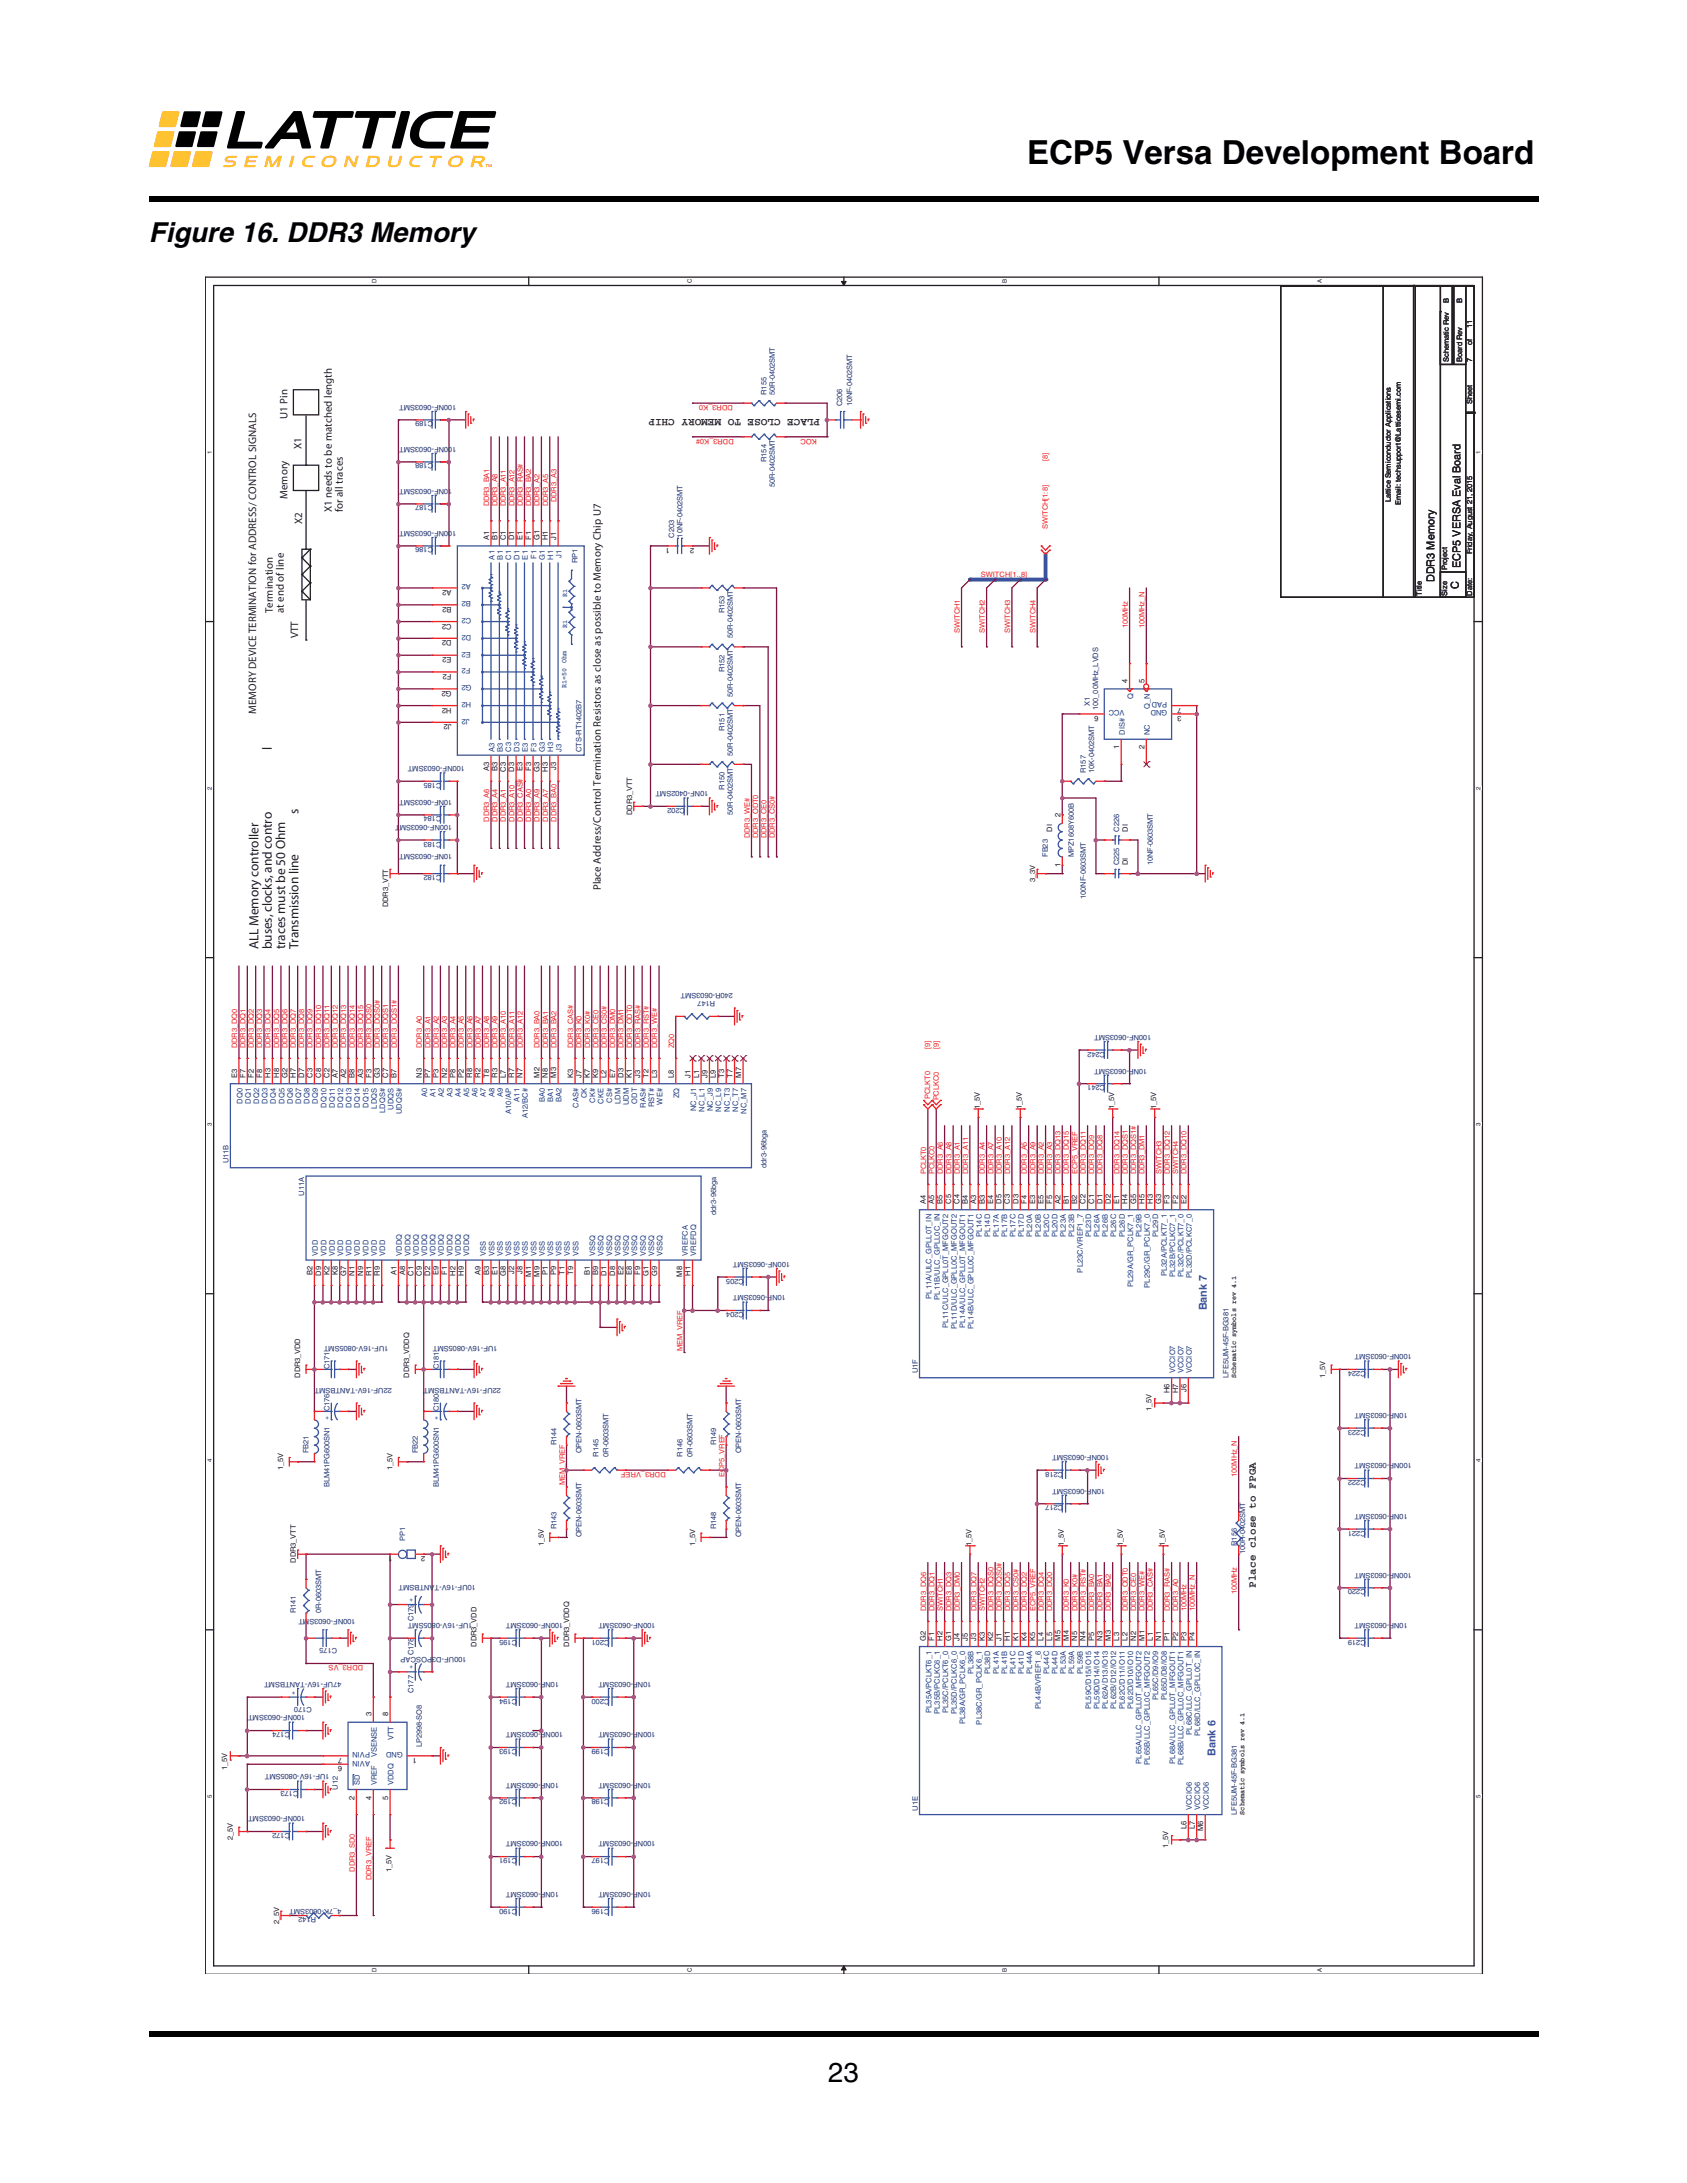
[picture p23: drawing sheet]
<svg xmlns="http://www.w3.org/2000/svg" width="216mm" height="279mm" viewBox="0 0 216 279" stroke-linecap="round" stroke-linejoin="round" font-family="sans-serif">
<defs><g id="words">
<text font-size="4.2" x="131.4" y="21">ECP5 Versa Development Board</text>
<g font-size="3.5">
<text x="19" y="30.9">Figure 16. DDR3 Memory</text>
<text x="106" y="266.5">23</text>
</g>
<g font-size="1.7" fill="#231f20">
<text x="34.8" y="96" transform="rotate(-90 34.8 96)">l</text>
<text x="38.2" y="104.1" transform="rotate(-90 38.2 104.1)">s</text>
<text x="33.1" y="121.5" transform="rotate(-90 33.1 121.5)">ALL Memory controller</text>
<text x="34.8" y="121.5" transform="rotate(-90 34.8 121.5)">buses, clocks, and contro</text>
<text x="36.5" y="121.5" transform="rotate(-90 36.5 121.5)">traces must be 50 Ohm</text>
<text x="38.2" y="121.5" transform="rotate(-90 38.2 121.5)">Transmission line</text>
</g>
<g font-size="1.4" fill="#231f20">
<text x="36.8" y="53.6" transform="rotate(-90 36.8 53.6)">U1 Pin</text>
<text x="105" y="53.6" transform="rotate(-180 105 53.6)">PLACE CLOSE TO MEMORY CHIP</text>
<text x="38.6" y="57.5" transform="rotate(-90 38.6 57.5)">X1</text>
<text x="36.8" y="63.8" transform="rotate(-90 36.8 63.8)">Memory</text>
<text x="42.5" y="65.6" transform="rotate(-90 42.5 65.6)">X1 needs to be matched length</text>
<text x="43.9" y="65.6" transform="rotate(-90 43.9 65.6)">for all traces</text>
<text x="38.7" y="67.1" transform="rotate(-90 38.7 67.1)">X2</text>
<text x="183.6" y="74.5" transform="rotate(-90 183.6 74.5)">DDR3 Memory</text>
<text x="186.7" y="75.4" transform="rotate(-90 186.7 75.4)">C</text>
<text x="186.9" y="72.7" transform="rotate(-90 186.9 72.7)">ECP5 VERSA Eval Board</text>
<text x="34.9" y="78.5" transform="rotate(-90 34.9 78.5)">Termination</text>
<text x="36.3" y="78.5" transform="rotate(-90 36.3 78.5)">at end of line</text>
<text x="38.2" y="81.7" transform="rotate(-90 38.2 81.7)">VTT</text>
<text x="32.8" y="91.4" transform="rotate(-90 32.8 91.4)">MEMORY DEVICE TERMINATION for ADDRESS/ CONTROL SIGNALS</text>
<text x="76.9" y="114" transform="rotate(-90 76.9 114)">Place Address/Control Termination Resistors as close as possible to Memory Chip U7</text>
<text x="160.7" y="203.2" transform="rotate(-90 160.7 203.2)">Place close to FPGA</text>
</g>
<g font-size="1.4" fill="#3953a4">
<text x="154.4" y="167.7" transform="rotate(-90 154.4 167.7)">Bank 7</text>
<text x="155.5" y="224.7" transform="rotate(-90 155.5 224.7)">Bank 6</text>
</g>
<g font-size="1" fill="#231f20">
<text x="62.6" y="69.1" transform="rotate(-90 62.6 69.1)">A1</text>
<text x="63.7" y="69.1" transform="rotate(-90 63.7 69.1)">B1</text>
<text x="64.7" y="69.1" transform="rotate(-90 64.7 69.1)">C1</text>
<text x="65.8" y="69.1" transform="rotate(-90 65.8 69.1)">D1</text>
<text x="66.9" y="69.1" transform="rotate(-90 66.9 69.1)">E1</text>
<text x="68" y="69.1" transform="rotate(-90 68 69.1)">F1</text>
<text x="69" y="69.1" transform="rotate(-90 69 69.1)">G1</text>
<text x="70.1" y="69.1" transform="rotate(-90 70.1 69.1)">H1</text>
<text x="71.2" y="69.1" transform="rotate(-90 71.2 69.1)">J1</text>
<text x="85.7" y="70.1" transform="rotate(-180 85.7 70.1)">1</text>
<text x="88.8" y="70.1" transform="rotate(-180 88.8 70.1)">2</text>
<text x="57.8" y="75.5" transform="rotate(-180 57.8 75.5)">A2</text>
<text x="57.8" y="77.7" transform="rotate(-180 57.8 77.7)">B2</text>
<text x="57.8" y="79.8" transform="rotate(-180 57.8 79.8)">C2</text>
<text x="57.8" y="81.9" transform="rotate(-180 57.8 81.9)">D2</text>
<text x="57.8" y="88.4" transform="rotate(-180 57.8 88.4)">G2</text>
<text x="57.8" y="86.3" transform="rotate(-180 57.8 86.3)">F2</text>
<text x="57.8" y="84.1" transform="rotate(-180 57.8 84.1)">E2</text>
<text x="144.3" y="87.4" transform="rotate(-90 144.3 87.4)">4</text>
<text x="146.5" y="87.4" transform="rotate(-90 146.5 87.4)">5</text>
<text x="57.8" y="92.7" transform="rotate(-180 57.8 92.7)">J2</text>
<text x="57.8" y="90.6" transform="rotate(-180 57.8 90.6)">H2</text>
<text x="140.6" y="91.6" transform="rotate(-180 140.6 91.6)">6</text>
<text x="143.2" y="95.9" transform="rotate(-90 143.2 95.9)">1</text>
<text x="146.5" y="95.9" transform="rotate(-90 146.5 95.9)">2</text>
<text x="151.2" y="91.6" transform="rotate(-180 151.2 91.6)">3</text>
<text x="151.2" y="90.6" transform="rotate(-180 151.2 90.6)">7</text>
<text x="62.6" y="98.7" transform="rotate(-90 62.6 98.7)">A3</text>
<text x="63.7" y="98.7" transform="rotate(-90 63.7 98.7)">B3</text>
<text x="64.7" y="98.7" transform="rotate(-90 64.7 98.7)">C3</text>
<text x="65.8" y="98.7" transform="rotate(-90 65.8 98.7)">D3</text>
<text x="66.9" y="98.7" transform="rotate(-90 66.9 98.7)">E3</text>
<text x="68" y="98.6" transform="rotate(-90 68 98.6)">F3</text>
<text x="69" y="98.8" transform="rotate(-90 69 98.8)">G3</text>
<text x="70.1" y="98.7" transform="rotate(-90 70.1 98.7)">H3</text>
<text x="71.2" y="98.5" transform="rotate(-90 71.2 98.5)">J3</text>
<text x="135.7" y="104.6" transform="rotate(-90 135.7 104.6)">2</text>
<text x="135.7" y="111" transform="rotate(-90 135.7 111)">1</text>
<text x="30.3" y="138" transform="rotate(-90 30.3 138)">E3</text>
<text x="31.4" y="138" transform="rotate(-90 31.4 138)">F7</text>
<text x="32.5" y="138" transform="rotate(-90 32.5 138)">F2</text>
<text x="33.5" y="138" transform="rotate(-90 33.5 138)">F8</text>
<text x="34.6" y="138" transform="rotate(-90 34.6 138)">H3</text>
<text x="35.7" y="138" transform="rotate(-90 35.7 138)">H8</text>
<text x="36.8" y="138" transform="rotate(-90 36.8 138)">G2</text>
<text x="37.8" y="138" transform="rotate(-90 37.8 138)">H7</text>
<text x="38.9" y="138" transform="rotate(-90 38.9 138)">D7</text>
<text x="40" y="138" transform="rotate(-90 40 138)">C3</text>
<text x="41.1" y="138" transform="rotate(-90 41.1 138)">C8</text>
<text x="42.2" y="138" transform="rotate(-90 42.2 138)">C2</text>
<text x="43.2" y="138" transform="rotate(-90 43.2 138)">A7</text>
<text x="44.3" y="138" transform="rotate(-90 44.3 138)">A2</text>
<text x="45.4" y="138" transform="rotate(-90 45.4 138)">B8</text>
<text x="46.5" y="138" transform="rotate(-90 46.5 138)">A3</text>
<text x="47.5" y="138" transform="rotate(-90 47.5 138)">F3</text>
<text x="48.6" y="138" transform="rotate(-90 48.6 138)">G3</text>
<text x="49.7" y="138" transform="rotate(-90 49.7 138)">C7</text>
<text x="50.7" y="138" transform="rotate(-90 50.7 138)">B7</text>
<text x="54" y="138" transform="rotate(-90 54 138)">N3</text>
<text x="55" y="138" transform="rotate(-90 55 138)">P7</text>
<text x="56.1" y="138" transform="rotate(-90 56.1 138)">P3</text>
<text x="57.2" y="138" transform="rotate(-90 57.2 138)">N2</text>
<text x="58.3" y="138" transform="rotate(-90 58.3 138)">P8</text>
<text x="59.4" y="138" transform="rotate(-90 59.4 138)">P2</text>
<text x="60.4" y="138" transform="rotate(-90 60.4 138)">R8</text>
<text x="61.5" y="138" transform="rotate(-90 61.5 138)">R2</text>
<text x="62.6" y="138" transform="rotate(-90 62.6 138)">T8</text>
<text x="63.7" y="138" transform="rotate(-90 63.7 138)">R3</text>
<text x="64.7" y="138" transform="rotate(-90 64.7 138)">L7</text>
<text x="65.8" y="138" transform="rotate(-90 65.8 138)">R7</text>
<text x="66.9" y="138" transform="rotate(-90 66.9 138)">N7</text>
<text x="69" y="138" transform="rotate(-90 69 138)">M2</text>
<text x="70.1" y="138" transform="rotate(-90 70.1 138)">N8</text>
<text x="71.2" y="138" transform="rotate(-90 71.2 138)">M3</text>
<text x="73.3" y="138" transform="rotate(-90 73.3 138)">K3</text>
<text x="74.4" y="138" transform="rotate(-90 74.4 138)">J7</text>
<text x="75.5" y="138" transform="rotate(-90 75.5 138)">K7</text>
<text x="76.6" y="138" transform="rotate(-90 76.6 138)">K9</text>
<text x="77.6" y="138" transform="rotate(-90 77.6 138)">L2</text>
<text x="78.7" y="138" transform="rotate(-90 78.7 138)">E7</text>
<text x="79.8" y="138" transform="rotate(-90 79.8 138)">D3</text>
<text x="80.9" y="138" transform="rotate(-90 80.9 138)">K1</text>
<text x="81.9" y="138" transform="rotate(-90 81.9 138)">J3</text>
<text x="83" y="138" transform="rotate(-90 83 138)">T2</text>
<text x="84.1" y="138" transform="rotate(-90 84.1 138)">L3</text>
<text x="86.2" y="138" transform="rotate(-90 86.2 138)">L8</text>
<text x="88.4" y="138" transform="rotate(-90 88.4 138)">J1</text>
<text x="89.5" y="138" transform="rotate(-90 89.5 138)">L1</text>
<text x="90.5" y="138" transform="rotate(-90 90.5 138)">J9</text>
<text x="91.6" y="138" transform="rotate(-90 91.6 138)">L9</text>
<text x="92.7" y="138" transform="rotate(-90 92.7 138)">T3</text>
<text x="93.8" y="138" transform="rotate(-90 93.8 138)">T7</text>
<text x="94.9" y="138" transform="rotate(-90 94.9 138)">M7</text>
<text x="118.5" y="154.1" transform="rotate(-90 118.5 154.1)">A4</text>
<text x="119.6" y="154.1" transform="rotate(-90 119.6 154.1)">A5</text>
<text x="120.6" y="154.1" transform="rotate(-90 120.6 154.1)">B5</text>
<text x="121.7" y="154.1" transform="rotate(-90 121.7 154.1)">C5</text>
<text x="122.8" y="154.1" transform="rotate(-90 122.8 154.1)">C4</text>
<text x="123.9" y="154.1" transform="rotate(-90 123.9 154.1)">B4</text>
<text x="124.9" y="154.1" transform="rotate(-90 124.9 154.1)">A3</text>
<text x="126" y="154.1" transform="rotate(-90 126 154.1)">B3</text>
<text x="127.1" y="154.1" transform="rotate(-90 127.1 154.1)">E4</text>
<text x="128.2" y="154.1" transform="rotate(-90 128.2 154.1)">D5</text>
<text x="129.3" y="154.1" transform="rotate(-90 129.3 154.1)">C3</text>
<text x="130.3" y="154.1" transform="rotate(-90 130.3 154.1)">D3</text>
<text x="131.4" y="154.1" transform="rotate(-90 131.4 154.1)">F4</text>
<text x="132.5" y="154.1" transform="rotate(-90 132.5 154.1)">E3</text>
<text x="133.6" y="154.1" transform="rotate(-90 133.6 154.1)">E5</text>
<text x="134.6" y="154.1" transform="rotate(-90 134.6 154.1)">F5</text>
<text x="135.7" y="154.1" transform="rotate(-90 135.7 154.1)">A2</text>
<text x="136.8" y="154.1" transform="rotate(-90 136.8 154.1)">B1</text>
<text x="137.9" y="154.1" transform="rotate(-90 137.9 154.1)">B2</text>
<text x="138.9" y="154.1" transform="rotate(-90 138.9 154.1)">C2</text>
<text x="140" y="154.1" transform="rotate(-90 140 154.1)">C1</text>
<text x="141.1" y="154.1" transform="rotate(-90 141.1 154.1)">D1</text>
<text x="142.1" y="154.1" transform="rotate(-90 142.1 154.1)">D2</text>
<text x="143.2" y="154.1" transform="rotate(-90 143.2 154.1)">E1</text>
<text x="144.3" y="154.1" transform="rotate(-90 144.3 154.1)">H4</text>
<text x="145.4" y="154.1" transform="rotate(-90 145.4 154.1)">G5</text>
<text x="146.5" y="154.1" transform="rotate(-90 146.5 154.1)">H5</text>
<text x="147.5" y="154.1" transform="rotate(-90 147.5 154.1)">H3</text>
<text x="148.6" y="154.1" transform="rotate(-90 148.6 154.1)">G3</text>
<text x="149.7" y="154.1" transform="rotate(-90 149.7 154.1)">F3</text>
<text x="150.8" y="154.1" transform="rotate(-90 150.8 154.1)">F2</text>
<text x="151.8" y="154.1" transform="rotate(-90 151.8 154.1)">E2</text>
<text x="40" y="163.2" transform="rotate(-90 40 163.2)">B2</text>
<text x="41.1" y="163.3" transform="rotate(-90 41.1 163.3)">D9</text>
<text x="42.2" y="163.2" transform="rotate(-90 42.2 163.2)">K2</text>
<text x="43.2" y="163.2" transform="rotate(-90 43.2 163.2)">K8</text>
<text x="44.3" y="163.3" transform="rotate(-90 44.3 163.3)">G7</text>
<text x="45.4" y="163.3" transform="rotate(-90 45.4 163.3)">N1</text>
<text x="46.5" y="163.3" transform="rotate(-90 46.5 163.3)">N9</text>
<text x="47.5" y="163.3" transform="rotate(-90 47.5 163.3)">R1</text>
<text x="48.6" y="163.3" transform="rotate(-90 48.6 163.3)">R9</text>
<text x="50.7" y="163.2" transform="rotate(-90 50.7 163.2)">A1</text>
<text x="51.8" y="163.2" transform="rotate(-90 51.8 163.2)">A8</text>
<text x="52.9" y="163.3" transform="rotate(-90 52.9 163.3)">C1</text>
<text x="54" y="163.3" transform="rotate(-90 54 163.3)">C9</text>
<text x="55" y="163.3" transform="rotate(-90 55 163.3)">D2</text>
<text x="56.1" y="163.2" transform="rotate(-90 56.1 163.2)">E9</text>
<text x="57.2" y="163.2" transform="rotate(-90 57.2 163.2)">F1</text>
<text x="58.3" y="163.3" transform="rotate(-90 58.3 163.3)">H2</text>
<text x="59.4" y="163.3" transform="rotate(-90 59.4 163.3)">H9</text>
<text x="61.5" y="163.2" transform="rotate(-90 61.5 163.2)">A9</text>
<text x="62.6" y="163.2" transform="rotate(-90 62.6 163.2)">B3</text>
<text x="63.7" y="163.2" transform="rotate(-90 63.7 163.2)">E1</text>
<text x="64.7" y="163.3" transform="rotate(-90 64.7 163.3)">G8</text>
<text x="65.8" y="163.1" transform="rotate(-90 65.8 163.1)">J2</text>
<text x="66.9" y="163.1" transform="rotate(-90 66.9 163.1)">J8</text>
<text x="68" y="163.4" transform="rotate(-90 68 163.4)">M1</text>
<text x="69" y="163.4" transform="rotate(-90 69 163.4)">M9</text>
<text x="70.1" y="163.2" transform="rotate(-90 70.1 163.2)">P1</text>
<text x="71.2" y="163.2" transform="rotate(-90 71.2 163.2)">P9</text>
<text x="72.3" y="163.1" transform="rotate(-90 72.3 163.1)">T1</text>
<text x="73.3" y="163.1" transform="rotate(-90 73.3 163.1)">T9</text>
<text x="75.5" y="163.2" transform="rotate(-90 75.5 163.2)">B1</text>
<text x="76.6" y="163.2" transform="rotate(-90 76.6 163.2)">B9</text>
<text x="77.6" y="163.3" transform="rotate(-90 77.6 163.3)">D1</text>
<text x="78.7" y="163.3" transform="rotate(-90 78.7 163.3)">D8</text>
<text x="79.8" y="163.2" transform="rotate(-90 79.8 163.2)">E2</text>
<text x="80.9" y="163.2" transform="rotate(-90 80.9 163.2)">E8</text>
<text x="81.9" y="163.2" transform="rotate(-90 81.9 163.2)">F9</text>
<text x="83" y="163.3" transform="rotate(-90 83 163.3)">G1</text>
<text x="84.1" y="163.3" transform="rotate(-90 84.1 163.3)">G9</text>
<text x="87.3" y="163.4" transform="rotate(-90 87.3 163.4)">M8</text>
<text x="88.4" y="163.3" transform="rotate(-90 88.4 163.3)">H1</text>
<text x="149.7" y="178.3" transform="rotate(-90 149.7 178.3)">H6</text>
<text x="150.8" y="178.3" transform="rotate(-90 150.8 178.3)">H7</text>
<text x="151.8" y="178.1" transform="rotate(-90 151.8 178.1)">J6</text>
<text x="50.2" y="199.2" transform="rotate(-180 50.2 199.2)">1</text>
<text x="54.4" y="199.2" transform="rotate(-180 54.4 199.2)">2</text>
<text x="118.5" y="210" transform="rotate(-90 118.5 210)">G2</text>
<text x="119.6" y="210" transform="rotate(-90 119.6 210)">F1</text>
<text x="120.6" y="210" transform="rotate(-90 120.6 210)">H2</text>
<text x="121.7" y="210" transform="rotate(-90 121.7 210)">G1</text>
<text x="122.8" y="210" transform="rotate(-90 122.8 210)">J4</text>
<text x="123.9" y="210" transform="rotate(-90 123.9 210)">J5</text>
<text x="124.9" y="210" transform="rotate(-90 124.9 210)">J3</text>
<text x="126" y="210" transform="rotate(-90 126 210)">K3</text>
<text x="127.1" y="210" transform="rotate(-90 127.1 210)">K2</text>
<text x="128.2" y="210" transform="rotate(-90 128.2 210)">J1</text>
<text x="129.3" y="210" transform="rotate(-90 129.3 210)">H1</text>
<text x="130.3" y="210" transform="rotate(-90 130.3 210)">K1</text>
<text x="131.4" y="210" transform="rotate(-90 131.4 210)">K4</text>
<text x="132.5" y="210" transform="rotate(-90 132.5 210)">K5</text>
<text x="133.6" y="210" transform="rotate(-90 133.6 210)">L4</text>
<text x="134.6" y="210" transform="rotate(-90 134.6 210)">L5</text>
<text x="135.7" y="210" transform="rotate(-90 135.7 210)">M5</text>
<text x="136.8" y="210" transform="rotate(-90 136.8 210)">M4</text>
<text x="137.9" y="210" transform="rotate(-90 137.9 210)">N5</text>
<text x="138.9" y="210" transform="rotate(-90 138.9 210)">N4</text>
<text x="140" y="210" transform="rotate(-90 140 210)">P5</text>
<text x="141.1" y="210" transform="rotate(-90 141.1 210)">N3</text>
<text x="142.1" y="210" transform="rotate(-90 142.1 210)">M3</text>
<text x="143.2" y="210" transform="rotate(-90 143.2 210)">L3</text>
<text x="144.3" y="210" transform="rotate(-90 144.3 210)">L2</text>
<text x="145.4" y="210" transform="rotate(-90 145.4 210)">N2</text>
<text x="146.5" y="210" transform="rotate(-90 146.5 210)">M1</text>
<text x="147.5" y="210" transform="rotate(-90 147.5 210)">L1</text>
<text x="148.6" y="210" transform="rotate(-90 148.6 210)">N1</text>
<text x="149.7" y="210" transform="rotate(-90 149.7 210)">P1</text>
<text x="150.8" y="210" transform="rotate(-90 150.8 210)">P2</text>
<text x="151.8" y="210" transform="rotate(-90 151.8 210)">P3</text>
<text x="152.9" y="210" transform="rotate(-90 152.9 210)">P4</text>
<text x="47.5" y="219.7" transform="rotate(-90 47.5 219.7)">3</text>
<text x="49.7" y="219.7" transform="rotate(-90 49.7 219.7)">8</text>
<text x="43.8" y="226.1" transform="rotate(-180 43.8 226.1)">6</text>
<text x="43.8" y="225" transform="rotate(-180 43.8 225)">7</text>
<text x="53.4" y="225" transform="rotate(-180 53.4 225)">1</text>
<text x="45.4" y="230.3" transform="rotate(-90 45.4 230.3)">2</text>
<text x="47.5" y="230.3" transform="rotate(-90 47.5 230.3)">4</text>
<text x="49.7" y="230.3" transform="rotate(-90 49.7 230.3)">5</text>
<text x="151.8" y="234.1" transform="rotate(-90 151.8 234.1)">L6</text>
<text x="152.9" y="234.1" transform="rotate(-90 152.9 234.1)">L7</text>
<text x="154" y="234.4" transform="rotate(-90 154 234.4)">M6</text>
</g>
<g font-size="1" fill="#1d437e">
<text x="63.3" y="71.6" transform="rotate(-90 63.3 71.6)">A1</text>
<text x="64.4" y="71.6" transform="rotate(-90 64.4 71.6)">B1</text>
<text x="65.4" y="71.7" transform="rotate(-90 65.4 71.7)">C1</text>
<text x="66.5" y="71.7" transform="rotate(-90 66.5 71.7)">D1</text>
<text x="67.6" y="71.6" transform="rotate(-90 67.6 71.6)">E1</text>
<text x="68.7" y="71.6" transform="rotate(-90 68.7 71.6)">F1</text>
<text x="69.7" y="71.7" transform="rotate(-90 69.7 71.7)">G1</text>
<text x="70.8" y="71.7" transform="rotate(-90 70.8 71.7)">H1</text>
<text x="71.9" y="71.5" transform="rotate(-90 71.9 71.5)">J1</text>
<text x="60.3" y="74.8" transform="rotate(-180 60.3 74.8)">A2</text>
<text x="60.3" y="77" transform="rotate(-180 60.3 77)">B2</text>
<text x="60.3" y="83.4" transform="rotate(-180 60.3 83.4)">E2</text>
<text x="60.3" y="79.1" transform="rotate(-180 60.3 79.1)">C2</text>
<text x="60.3" y="81.2" transform="rotate(-180 60.3 81.2)">D2</text>
<text x="60.2" y="85.6" transform="rotate(-180 60.2 85.6)">F2</text>
<text x="60.3" y="89.9" transform="rotate(-180 60.3 89.9)">H2</text>
<text x="60.4" y="87.7" transform="rotate(-180 60.4 87.7)">G2</text>
<text x="145" y="89.5" transform="rotate(-90 145 89.5)">Q</text>
<text x="149.4" y="89.9" transform="rotate(-180 149.4 89.9)">PAD</text>
<text x="60.1" y="92" transform="rotate(-180 60.1 92)">J2</text>
<text x="143.9" y="90.9" transform="rotate(-180 143.9 90.9)">VCC</text>
<text x="143.9" y="94.1" transform="rotate(-90 143.9 94.1)">DIS#</text>
<text x="147.2" y="94.1" transform="rotate(-90 147.2 94.1)">NC</text>
<text x="147.2" y="90.7" transform="rotate(-90 147.2 90.7)">Q_N</text>
<text x="149.4" y="90.9" transform="rotate(-180 149.4 90.9)">GND</text>
<text x="63.3" y="96.2" transform="rotate(-90 63.3 96.2)">A3</text>
<text x="64.4" y="96.2" transform="rotate(-90 64.4 96.2)">B3</text>
<text x="65.4" y="96.2" transform="rotate(-90 65.4 96.2)">C3</text>
<text x="66.5" y="96.2" transform="rotate(-90 66.5 96.2)">D3</text>
<text x="67.6" y="96.2" transform="rotate(-90 67.6 96.2)">E3</text>
<text x="68.7" y="96.2" transform="rotate(-90 68.7 96.2)">F3</text>
<text x="69.7" y="96.2" transform="rotate(-90 69.7 96.2)">G3</text>
<text x="70.8" y="96.2" transform="rotate(-90 70.8 96.2)">H3</text>
<text x="71.9" y="96.2" transform="rotate(-90 71.9 96.2)">J3</text>
<text x="31" y="141.2" transform="rotate(-90 31 141.2)">DQ0</text>
<text x="32.1" y="141.2" transform="rotate(-90 32.1 141.2)">DQ1</text>
<text x="33.2" y="141.2" transform="rotate(-90 33.2 141.2)">DQ2</text>
<text x="34.2" y="141.2" transform="rotate(-90 34.2 141.2)">DQ3</text>
<text x="35.3" y="141.2" transform="rotate(-90 35.3 141.2)">DQ4</text>
<text x="36.4" y="141.2" transform="rotate(-90 36.4 141.2)">DQ5</text>
<text x="37.5" y="141.2" transform="rotate(-90 37.5 141.2)">DQ6</text>
<text x="38.5" y="141.2" transform="rotate(-90 38.5 141.2)">DQ7</text>
<text x="39.6" y="141.2" transform="rotate(-90 39.6 141.2)">DQ8</text>
<text x="40.7" y="141.2" transform="rotate(-90 40.7 141.2)">DQ9</text>
<text x="41.8" y="141.8" transform="rotate(-90 41.8 141.8)">DQ10</text>
<text x="42.9" y="141.8" transform="rotate(-90 42.9 141.8)">DQ11</text>
<text x="43.9" y="141.8" transform="rotate(-90 43.9 141.8)">DQ12</text>
<text x="45" y="141.8" transform="rotate(-90 45 141.8)">DQ13</text>
<text x="46.1" y="141.8" transform="rotate(-90 46.1 141.8)">DQ14</text>
<text x="47.2" y="141.8" transform="rotate(-90 47.2 141.8)">DQ15</text>
<text x="48.2" y="141.9" transform="rotate(-90 48.2 141.9)">LDQS</text>
<text x="49.3" y="142.4" transform="rotate(-90 49.3 142.4)">LDQS#</text>
<text x="50.4" y="142" transform="rotate(-90 50.4 142)">UDQS</text>
<text x="51.4" y="142.6" transform="rotate(-90 51.4 142.6)">UDQS#</text>
<text x="54.7" y="140.4" transform="rotate(-90 54.7 140.4)">A0</text>
<text x="55.7" y="140.4" transform="rotate(-90 55.7 140.4)">A1</text>
<text x="56.8" y="140.4" transform="rotate(-90 56.8 140.4)">A2</text>
<text x="57.9" y="140.4" transform="rotate(-90 57.9 140.4)">A3</text>
<text x="59" y="140.4" transform="rotate(-90 59 140.4)">A4</text>
<text x="60.1" y="140.4" transform="rotate(-90 60.1 140.4)">A5</text>
<text x="61.1" y="140.4" transform="rotate(-90 61.1 140.4)">A6</text>
<text x="62.2" y="140.4" transform="rotate(-90 62.2 140.4)">A7</text>
<text x="63.3" y="140.4" transform="rotate(-90 63.3 140.4)">A8</text>
<text x="64.4" y="140.4" transform="rotate(-90 64.4 140.4)">A9</text>
<text x="65.4" y="142.6" transform="rotate(-90 65.4 142.6)">A10/AP</text>
<text x="66.5" y="141" transform="rotate(-90 66.5 141)">A11</text>
<text x="67.6" y="143.2" transform="rotate(-90 67.6 143.2)">A12/BC#</text>
<text x="69.7" y="141.1" transform="rotate(-90 69.7 141.1)">BA0</text>
<text x="70.8" y="141.1" transform="rotate(-90 70.8 141.1)">BA1</text>
<text x="71.9" y="141.1" transform="rotate(-90 71.9 141.1)">BA2</text>
<text x="74" y="141.8" transform="rotate(-90 74 141.8)">CAS#</text>
<text x="75.1" y="140.6" transform="rotate(-90 75.1 140.6)">CK</text>
<text x="76.2" y="141.1" transform="rotate(-90 76.2 141.1)">CK#</text>
<text x="77.3" y="141.2" transform="rotate(-90 77.3 141.2)">CKE</text>
<text x="78.3" y="141.1" transform="rotate(-90 78.3 141.1)">CS#</text>
<text x="79.4" y="141.3" transform="rotate(-90 79.4 141.3)">LDM</text>
<text x="80.5" y="141.5" transform="rotate(-90 80.5 141.5)">UDM</text>
<text x="81.6" y="141.3" transform="rotate(-90 81.6 141.3)">ODT</text>
<text x="82.6" y="141.8" transform="rotate(-90 82.6 141.8)">RAS#</text>
<text x="83.7" y="141.7" transform="rotate(-90 83.7 141.7)">RST#</text>
<text x="84.8" y="141.4" transform="rotate(-90 84.8 141.4)">WE#</text>
<text x="86.9" y="140.6" transform="rotate(-90 86.9 140.6)">ZQ</text>
<text x="89.1" y="142.2" transform="rotate(-90 89.1 142.2)">NC_J1</text>
<text x="90.2" y="142.3" transform="rotate(-90 90.2 142.3)">NC_L1</text>
<text x="91.2" y="142.2" transform="rotate(-90 91.2 142.2)">NC_J9</text>
<text x="92.3" y="142.3" transform="rotate(-90 92.3 142.3)">NC_L9</text>
<text x="93.4" y="142.3" transform="rotate(-90 93.4 142.3)">NC_T3</text>
<text x="94.5" y="142.3" transform="rotate(-90 94.5 142.3)">NC_T7</text>
<text x="95.6" y="142.6" transform="rotate(-90 95.6 142.6)">NC_M7</text>
<text x="40.7" y="160.7" transform="rotate(-90 40.7 160.7)">VDD</text>
<text x="41.8" y="160.7" transform="rotate(-90 41.8 160.7)">VDD</text>
<text x="42.9" y="160.7" transform="rotate(-90 42.9 160.7)">VDD</text>
<text x="43.9" y="160.7" transform="rotate(-90 43.9 160.7)">VDD</text>
<text x="45" y="160.7" transform="rotate(-90 45 160.7)">VDD</text>
<text x="46.1" y="160.7" transform="rotate(-90 46.1 160.7)">VDD</text>
<text x="47.2" y="160.7" transform="rotate(-90 47.2 160.7)">VDD</text>
<text x="48.2" y="160.7" transform="rotate(-90 48.2 160.7)">VDD</text>
<text x="49.3" y="160.7" transform="rotate(-90 49.3 160.7)">VDD</text>
<text x="51.4" y="160.7" transform="rotate(-90 51.4 160.7)">VDDQ</text>
<text x="52.5" y="160.7" transform="rotate(-90 52.5 160.7)">VDDQ</text>
<text x="53.6" y="160.7" transform="rotate(-90 53.6 160.7)">VDDQ</text>
<text x="54.7" y="160.7" transform="rotate(-90 54.7 160.7)">VDDQ</text>
<text x="55.7" y="160.7" transform="rotate(-90 55.7 160.7)">VDDQ</text>
<text x="56.8" y="160.7" transform="rotate(-90 56.8 160.7)">VDDQ</text>
<text x="57.9" y="160.7" transform="rotate(-90 57.9 160.7)">VDDQ</text>
<text x="59" y="160.7" transform="rotate(-90 59 160.7)">VDDQ</text>
<text x="60.1" y="160.7" transform="rotate(-90 60.1 160.7)">VDDQ</text>
<text x="62.2" y="160.7" transform="rotate(-90 62.2 160.7)">VSS</text>
<text x="63.3" y="160.7" transform="rotate(-90 63.3 160.7)">VSS</text>
<text x="64.4" y="160.7" transform="rotate(-90 64.4 160.7)">VSS</text>
<text x="65.4" y="160.7" transform="rotate(-90 65.4 160.7)">VSS</text>
<text x="66.5" y="160.7" transform="rotate(-90 66.5 160.7)">VSS</text>
<text x="67.6" y="160.7" transform="rotate(-90 67.6 160.7)">VSS</text>
<text x="68.7" y="160.7" transform="rotate(-90 68.7 160.7)">VSS</text>
<text x="69.7" y="160.7" transform="rotate(-90 69.7 160.7)">VSS</text>
<text x="70.8" y="160.7" transform="rotate(-90 70.8 160.7)">VSS</text>
<text x="71.9" y="160.7" transform="rotate(-90 71.9 160.7)">VSS</text>
<text x="72.9" y="160.7" transform="rotate(-90 72.9 160.7)">VSS</text>
<text x="74" y="160.7" transform="rotate(-90 74 160.7)">VSS</text>
<text x="76.2" y="160.7" transform="rotate(-90 76.2 160.7)">VSSQ</text>
<text x="77.3" y="160.7" transform="rotate(-90 77.3 160.7)">VSSQ</text>
<text x="78.3" y="160.7" transform="rotate(-90 78.3 160.7)">VSSQ</text>
<text x="79.4" y="160.7" transform="rotate(-90 79.4 160.7)">VSSQ</text>
<text x="80.5" y="160.7" transform="rotate(-90 80.5 160.7)">VSSQ</text>
<text x="81.6" y="160.7" transform="rotate(-90 81.6 160.7)">VSSQ</text>
<text x="82.6" y="160.7" transform="rotate(-90 82.6 160.7)">VSSQ</text>
<text x="83.7" y="160.7" transform="rotate(-90 83.7 160.7)">VSSQ</text>
<text x="84.8" y="160.7" transform="rotate(-90 84.8 160.7)">VSSQ</text>
<text x="88" y="160.7" transform="rotate(-90 88 160.7)">VREFCA</text>
<text x="89.1" y="160.7" transform="rotate(-90 89.1 160.7)">VREFDQ</text>
<text x="125.6" y="158.4" transform="rotate(-90 125.6 158.4)">PL14C</text>
<text x="126.7" y="158.4" transform="rotate(-90 126.7 158.4)">PL14D</text>
<text x="127.8" y="158.3" transform="rotate(-90 127.8 158.3)">PL17A</text>
<text x="128.9" y="158.3" transform="rotate(-90 128.9 158.3)">PL17B</text>
<text x="130" y="158.4" transform="rotate(-90 130 158.4)">PL17C</text>
<text x="131" y="158.4" transform="rotate(-90 131 158.4)">PL17D</text>
<text x="132.1" y="158.3" transform="rotate(-90 132.1 158.3)">PL20A</text>
<text x="133.2" y="158.3" transform="rotate(-90 133.2 158.3)">PL20B</text>
<text x="134.3" y="158.4" transform="rotate(-90 134.3 158.4)">PL20C</text>
<text x="135.3" y="158.4" transform="rotate(-90 135.3 158.4)">PL20D</text>
<text x="136.4" y="158.3" transform="rotate(-90 136.4 158.3)">PL23A</text>
<text x="137.5" y="158.3" transform="rotate(-90 137.5 158.3)">PL23B</text>
<text x="139.6" y="158.4" transform="rotate(-90 139.6 158.4)">PL23D</text>
<text x="140.7" y="158.3" transform="rotate(-90 140.7 158.3)">PL26A</text>
<text x="141.8" y="158.3" transform="rotate(-90 141.8 158.3)">PL26B</text>
<text x="142.8" y="158.4" transform="rotate(-90 142.8 158.4)">PL26C</text>
<text x="143.9" y="158.4" transform="rotate(-90 143.9 158.4)">PL26D</text>
<text x="146.1" y="158.3" transform="rotate(-90 146.1 158.3)">PL29B</text>
<text x="148.2" y="158.4" transform="rotate(-90 148.2 158.4)">PL29D</text>
<text x="119.2" y="166.2" transform="rotate(-90 119.2 166.2)">PL11A/ULC_GPLL0T_IN</text>
<text x="120.3" y="166.3" transform="rotate(-90 120.3 166.3)">PL11B/ULC_GPLL0C_IN</text>
<text x="138.6" y="162.9" transform="rotate(-90 138.6 162.9)">PL23C/VREF1_7</text>
<text x="145" y="164.8" transform="rotate(-90 145 164.8)">PL29A/GR_PCLK7_1</text>
<text x="147.2" y="164.8" transform="rotate(-90 147.2 164.8)">PL29C/GR_PCLK7_0</text>
<text x="149.3" y="163.3" transform="rotate(-90 149.3 163.3)">PL32A/PCLKT7_1</text>
<text x="150.4" y="163.5" transform="rotate(-90 150.4 163.5)">PL32B/PCLKC7_1</text>
<text x="151.5" y="163.4" transform="rotate(-90 151.5 163.4)">PL32C/PCLKT7_0</text>
<text x="152.5" y="163.5" transform="rotate(-90 152.5 163.5)">PL32D/PCLKC7_0</text>
<text x="121.3" y="170" transform="rotate(-90 121.3 170)">PL11C/ULC_GPLL0T_MFGOUT2</text>
<text x="122.4" y="170.1" transform="rotate(-90 122.4 170.1)">PL11D/ULC_GPLL0C_MFGOUT2</text>
<text x="123.5" y="170" transform="rotate(-90 123.5 170)">PL14A/ULC_GPLL0T_MFGOUT1</text>
<text x="124.6" y="170.1" transform="rotate(-90 124.6 170.1)">PL14B/ULC_GPLL0C_MFGOUT1</text>
<text x="150.4" y="175.8" transform="rotate(-90 150.4 175.8)">VCCIO7</text>
<text x="151.5" y="175.8" transform="rotate(-90 151.5 175.8)">VCCIO7</text>
<text x="152.5" y="175.8" transform="rotate(-90 152.5 175.8)">VCCIO7</text>
<text x="124.6" y="214.2" transform="rotate(-90 124.6 214.2)">PL38B</text>
<text x="126.7" y="214.3" transform="rotate(-90 126.7 214.3)">PL38D</text>
<text x="127.8" y="214.2" transform="rotate(-90 127.8 214.2)">PL41A</text>
<text x="128.9" y="214.2" transform="rotate(-90 128.9 214.2)">PL41B</text>
<text x="130" y="214.3" transform="rotate(-90 130 214.3)">PL41C</text>
<text x="131" y="214.3" transform="rotate(-90 131 214.3)">PL41D</text>
<text x="132.1" y="214.2" transform="rotate(-90 132.1 214.2)">PL44A</text>
<text x="134.3" y="214.3" transform="rotate(-90 134.3 214.3)">PL44C</text>
<text x="135.3" y="214.3" transform="rotate(-90 135.3 214.3)">PL44D</text>
<text x="136.4" y="214.2" transform="rotate(-90 136.4 214.2)">PL53A</text>
<text x="137.5" y="214.2" transform="rotate(-90 137.5 214.2)">PL59A</text>
<text x="138.6" y="214.2" transform="rotate(-90 138.6 214.2)">PL59B</text>
<text x="119.2" y="219.3" transform="rotate(-90 119.2 219.3)">PL35A/PCLKT6_1</text>
<text x="120.3" y="219.4" transform="rotate(-90 120.3 219.4)">PL35B/PCLKC6_1</text>
<text x="121.3" y="219.3" transform="rotate(-90 121.3 219.3)">PL35C/PCLKT6_0</text>
<text x="122.4" y="219.4" transform="rotate(-90 122.4 219.4)">PL35D/PCLKC6_0</text>
<text x="123.5" y="220.7" transform="rotate(-90 123.5 220.7)">PL38A/GR_PCLK6_0</text>
<text x="125.6" y="220.7" transform="rotate(-90 125.6 220.7)">PL38C/GR_PCLK6_1</text>
<text x="133.2" y="218.7" transform="rotate(-90 133.2 218.7)">PL44B/VREF1_6</text>
<text x="139.6" y="218.7" transform="rotate(-90 139.6 218.7)">PL59C/D15/IO15</text>
<text x="140.7" y="218.7" transform="rotate(-90 140.7 218.7)">PL59D/D14/IO14</text>
<text x="141.8" y="218.7" transform="rotate(-90 141.8 218.7)">PL62A/D13/IO13</text>
<text x="142.8" y="218.7" transform="rotate(-90 142.8 218.7)">PL62B/D12/IO12</text>
<text x="143.9" y="218.7" transform="rotate(-90 143.9 218.7)">PL62C/D11/IO11</text>
<text x="145" y="218.7" transform="rotate(-90 145 218.7)">PL62D/D10/IO10</text>
<text x="148.2" y="217.6" transform="rotate(-90 148.2 217.6)">PL65C/D9/IO9</text>
<text x="149.3" y="217.6" transform="rotate(-90 149.3 217.6)">PL65D/D8/IO8</text>
<text x="47.4" y="225.4" transform="rotate(-180 47.4 225.4)">AVIN</text>
<text x="47.4" y="224.3" transform="rotate(-180 47.4 224.3)">PVIN</text>
<text x="48.2" y="224.9" transform="rotate(-90 48.2 224.9)">VSENSE</text>
<text x="50.4" y="222.8" transform="rotate(-90 50.4 222.8)">VTT</text>
<text x="51.5" y="224.3" transform="rotate(-180 51.5 224.3)">GND</text>
<text x="146.1" y="225.7" transform="rotate(-90 146.1 225.7)">PL65A/LLC_GPLL0T_MFGOUT2</text>
<text x="147.2" y="225.9" transform="rotate(-90 147.2 225.9)">PL65B/LLC_GPLL0C_MFGOUT2</text>
<text x="150.4" y="225.7" transform="rotate(-90 150.4 225.7)">PL68A/LLC_GPLL0T_MFGOUT1</text>
<text x="151.5" y="225.9" transform="rotate(-90 151.5 225.9)">PL68B/LLC_GPLL0C_MFGOUT1</text>
<text x="152.5" y="222" transform="rotate(-90 152.5 222)">PL68C/LLC_GPLL0T_IN</text>
<text x="153.6" y="222.1" transform="rotate(-90 153.6 222.1)">PL68D/LLC_GPLL0C_IN</text>
<text x="46.1" y="228.5" transform="rotate(-90 46.1 228.5)">SD</text>
<text x="48.2" y="228.5" transform="rotate(-90 48.2 228.5)">VREF</text>
<text x="50.4" y="228.5" transform="rotate(-90 50.4 228.5)">VDDQ</text>
<text x="152.5" y="231.7" transform="rotate(-90 152.5 231.7)">VCCIO6</text>
<text x="153.6" y="231.7" transform="rotate(-90 153.6 231.7)">VCCIO6</text>
<text x="154.7" y="231.7" transform="rotate(-90 154.7 231.7)">VCCIO6</text>
</g>
<g font-size=".9" fill="#231f20">
<text x="185.4" y="38.8" transform="rotate(-90 185.4 38.8)">B</text>
<text x="187.1" y="38.8" transform="rotate(-90 187.1 38.8)">B</text>
<text x="185.4" y="46.3" transform="rotate(-90 185.4 46.3)">Schematic Rev</text>
<text x="187.1" y="46.3" transform="rotate(-90 187.1 46.3)">Board Rev</text>
<text x="188.4" y="46.3" transform="rotate(-90 188.4 46.3)">7</text>
<text x="188.4" y="42" transform="rotate(-90 188.4 42)">11</text>
<text x="188.4" y="44.2" transform="rotate(-90 188.4 44.2)">of</text>
<text x="188.4" y="51.7" transform="rotate(-90 188.4 51.7)">Sheet</text>
<text x="178" y="64.3" transform="rotate(-90 178 64.3)">Lattice Semiconductor Applications</text>
<text x="179.3" y="64.6" transform="rotate(-90 179.3 64.6)">Email: techsupport@Latticesemi.com</text>
<text x="188.4" y="70.9" transform="rotate(-90 188.4 70.9)">Friday, August 21, 2015</text>
<text x="182" y="76.2" transform="rotate(-90 182 76.2)">Title</text>
<text x="185.2" y="76.2" transform="rotate(-90 185.2 76.2)">Size</text>
<text x="185.2" y="73" transform="rotate(-90 185.2 73)">Project</text>
<text x="188.4" y="76.2" transform="rotate(-90 188.4 76.2)">Date:</text>
<text x="80.9" y="104.3" transform="rotate(-90 80.9 104.3)">DDR3_VTT</text>
<text x="134.7" y="106.4" transform="rotate(-90 134.7 106.4)">DI</text>
<text x="144.3" y="106.4" transform="rotate(-90 144.3 106.4)">DI</text>
<text x="132.5" y="112.9" transform="rotate(-90 132.5 112.9)">3_3V</text>
<text x="144.3" y="110.7" transform="rotate(-90 144.3 110.7)">DI</text>
<text x="49.7" y="116.1" transform="rotate(-90 49.7 116.1)">DDR3_VTT</text>
<text x="125.4" y="141.9" transform="rotate(-90 125.4 141.9)">1_5V</text>
<text x="130.8" y="141.9" transform="rotate(-90 130.8 141.9)">1_5V</text>
<text x="142.6" y="141.9" transform="rotate(-90 142.6 141.9)">1_5V</text>
<text x="148" y="141.9" transform="rotate(-90 148 141.9)">1_5V</text>
<text x="38.4" y="176.3" transform="rotate(-90 38.4 176.3)">DDR3_VDD</text>
<text x="52.4" y="176.3" transform="rotate(-90 52.4 176.3)">DDR3_VDDQ</text>
<text x="158.2" y="176.3" transform="rotate(-90 158.2 176.3)">Schematic symbols rev 4.1</text>
<text x="169.6" y="176.3" transform="rotate(-90 169.6 176.3)">1_5V</text>
<text x="147.4" y="180.6" transform="rotate(-90 147.4 180.6)">1_5V</text>
<text x="36.3" y="188.2" transform="rotate(-90 36.3 188.2)">1_5V</text>
<text x="50.2" y="188.2" transform="rotate(-90 50.2 188.2)">1_5V</text>
<text x="69.6" y="197.8" transform="rotate(-90 69.6 197.8)">1_5V</text>
<text x="89" y="197.8" transform="rotate(-90 89 197.8)">1_5V</text>
<text x="124.3" y="197.8" transform="rotate(-90 124.3 197.8)">1_5V</text>
<text x="136.1" y="197.8" transform="rotate(-90 136.1 197.8)">1_5V</text>
<text x="143.7" y="197.8" transform="rotate(-90 143.7 197.8)">1_5V</text>
<text x="149.1" y="197.8" transform="rotate(-90 149.1 197.8)">1_5V</text>
<text x="37.9" y="200" transform="rotate(-90 37.9 200)">DDR3_VTT</text>
<text x="61" y="210.7" transform="rotate(-90 61 210.7)">DDR3_VDD</text>
<text x="72.8" y="210.7" transform="rotate(-90 72.8 210.7)">DDR3_VDDQ</text>
<text x="29.1" y="226.5" transform="rotate(-90 29.1 226.5)">1_5V</text>
<text x="159.3" y="232.2" transform="rotate(-90 159.3 232.2)">Schematic symbols rev 4.1</text>
<text x="29.8" y="235.5" transform="rotate(-90 29.8 235.5)">2_5V</text>
<text x="50.1" y="239.6" transform="rotate(-90 50.1 239.6)">1_5V</text>
<text x="149.5" y="236.6" transform="rotate(-90 149.5 236.6)">1_5V</text>
<text x="35.7" y="246.2" transform="rotate(-90 35.7 246.2)">2_5V</text>
</g>
<g font-size=".9" fill="#282973">
<text x="55.4" y="53.9" transform="rotate(-180 55.4 53.9)">C189</text>
<text x="58.4" y="51.8" transform="rotate(-180 58.4 51.8)">100NF-0603SMT</text>
<text x="98.1" y="50.5" transform="rotate(-90 98.1 50.5)">R155</text>
<text x="99.2" y="50.5" transform="rotate(-90 99.2 50.5)">50R-0402SMT</text>
<text x="107.8" y="52" transform="rotate(-90 107.8 52)">C206</text>
<text x="109.1" y="52" transform="rotate(-90 109.1 52)">10NF-0402SMT</text>
<text x="55.4" y="59.3" transform="rotate(-180 55.4 59.3)">C188</text>
<text x="58.4" y="57.2" transform="rotate(-180 58.4 57.2)">100NF-0603SMT</text>
<text x="98.1" y="59.1" transform="rotate(-90 98.1 59.1)">R154</text>
<text x="55.4" y="64.7" transform="rotate(-180 55.4 64.7)">C187</text>
<text x="57.9" y="62.6" transform="rotate(-180 57.9 62.6)">10NF-0603SMT</text>
<text x="99.2" y="62.4" transform="rotate(-90 99.2 62.4)">50R-0402SMT</text>
<text x="55.4" y="70.1" transform="rotate(-180 55.4 70.1)">C186</text>
<text x="58.4" y="67.9" transform="rotate(-180 58.4 67.9)">100NF-0603SMT</text>
<text x="86.3" y="68.8" transform="rotate(-90 86.3 68.8)">C203</text>
<text x="87.3" y="68.8" transform="rotate(-90 87.3 68.8)">10NF-0402SMT</text>
<text x="73.9" y="72" transform="rotate(-90 73.9 72)">RP1</text>
<text x="92.7" y="78.5" transform="rotate(-90 92.7 78.5)">R153</text>
<text x="93.8" y="81.7" transform="rotate(-90 93.8 81.7)">50R-0402SMT</text>
<text x="92.7" y="86" transform="rotate(-90 92.7 86)">R152</text>
<text x="93.8" y="89.2" transform="rotate(-90 93.8 89.2)">50R-0402SMT</text>
<text x="92.7" y="93.5" transform="rotate(-90 92.7 93.5)">R151</text>
<text x="139.5" y="90.3" transform="rotate(-90 139.5 90.3)">X1</text>
<text x="140.6" y="90.9" transform="rotate(-90 140.6 90.9)">100_00MHz_LVDS</text>
<text x="56.5" y="100.2" transform="rotate(-180 56.5 100.2)">C185</text>
<text x="59.5" y="98.1" transform="rotate(-180 59.5 98.1)">100NF-0603SMT</text>
<text x="74.4" y="96.2" transform="rotate(-90 74.4 96.2)">CTS-RT1402B7</text>
<text x="90.7" y="101.3" transform="rotate(-180 90.7 101.3)">10NF-0402SMT</text>
<text x="92.7" y="101.1" transform="rotate(-90 92.7 101.1)">R150</text>
<text x="93.8" y="96.8" transform="rotate(-90 93.8 96.8)">50R-0402SMT</text>
<text x="139" y="98.9" transform="rotate(-90 139 98.9)">R157</text>
<text x="140" y="98.9" transform="rotate(-90 140 98.9)">10K-0402SMT</text>
<text x="56.5" y="107.7" transform="rotate(-180 56.5 107.7)">C183</text>
<text x="56.5" y="104.5" transform="rotate(-180 56.5 104.5)">C184</text>
<text x="57.9" y="105.6" transform="rotate(-180 57.9 105.6)">100NF-0603SMT</text>
<text x="57.9" y="102.3" transform="rotate(-180 57.9 102.3)">10NF-0603SMT</text>
<text x="87.7" y="103.4" transform="rotate(-180 87.7 103.4)">C202</text>
<text x="93.8" y="104.3" transform="rotate(-90 93.8 104.3)">50R-0402SMT</text>
<text x="143.2" y="106.4" transform="rotate(-90 143.2 106.4)">C226</text>
<text x="56.5" y="112" transform="rotate(-180 56.5 112)">C182</text>
<text x="57.9" y="109.3" transform="rotate(-180 57.9 109.3)">10NF-0603SMT</text>
<text x="134.1" y="109.7" transform="rotate(-90 134.1 109.7)">FB23</text>
<text x="137.4" y="109.7" transform="rotate(-90 137.4 109.7)">MPZ1608Y600B</text>
<text x="143.2" y="110.7" transform="rotate(-90 143.2 110.7)">C225</text>
<text x="147.5" y="110.7" transform="rotate(-90 147.5 110.7)">10NF-0603SMT</text>
<text x="139" y="115.1" transform="rotate(-90 139 115.1)">100NF-0603SMT</text>
<text x="91.5" y="128.1" transform="rotate(-180 91.5 128.1)">R147</text>
<text x="93.8" y="127.1" transform="rotate(-180 93.8 127.1)">240R-0603SMT</text>
<text x="141.5" y="134.6" transform="rotate(-180 141.5 134.6)">C242</text>
<text x="146.8" y="136.8" transform="rotate(-180 146.8 136.8)">10NF-0603SMT</text>
<text x="147.4" y="132.5" transform="rotate(-180 147.4 132.5)">100NF-0603SMT</text>
<text x="141.5" y="138.9" transform="rotate(-180 141.5 138.9)">C241</text>
<text x="29.3" y="148.9" transform="rotate(-90 29.3 148.9)">U11B</text>
<text x="98.1" y="149.5" transform="rotate(-90 98.1 149.5)">ddr3-96bga</text>
<text x="38.9" y="153" transform="rotate(-90 38.9 153)">U11A</text>
<text x="91.6" y="155.5" transform="rotate(-90 91.6 155.5)">ddr3-96bga</text>
<text x="101.1" y="161.5" transform="rotate(-180 101.1 161.5)">100NF-0603SMT</text>
<text x="95.2" y="163.6" transform="rotate(-180 95.2 163.6)">C205</text>
<text x="95.2" y="167.9" transform="rotate(-180 95.2 167.9)">C204</text>
<text x="100.6" y="165.8" transform="rotate(-180 100.6 165.8)">10NF-0603SMT</text>
<text x="49.7" y="172.2" transform="rotate(-180 49.7 172.2)">1UF-16V-0805SMT</text>
<text x="63.7" y="172.2" transform="rotate(-180 63.7 172.2)">1UF-16V-0805SMT</text>
<text x="180.7" y="173.3" transform="rotate(-180 180.7 173.3)">100NF-0603SMT</text>
<text x="42.2" y="175.3" transform="rotate(-90 42.2 175.3)">C171</text>
<text x="50.1" y="177.6" transform="rotate(-180 50.1 177.6)">22UF-16V-TANTBSMT</text>
<text x="56.1" y="175.3" transform="rotate(-90 56.1 175.3)">C181</text>
<text x="64.1" y="177.6" transform="rotate(-180 64.1 177.6)">22UF-16V-TANTBSMT</text>
<text x="117.5" y="175.8" transform="rotate(-90 117.5 175.8)">U1F</text>
<text x="157.2" y="176.3" transform="rotate(-90 157.2 176.3)">LFE5UM-45F-BG381</text>
<text x="174.8" y="175.5" transform="rotate(-180 174.8 175.5)">C224</text>
<text x="71.2" y="185" transform="rotate(-90 71.2 185)">R144</text>
<text x="91.6" y="185" transform="rotate(-90 91.6 185)">R149</text>
<text x="174.8" y="183" transform="rotate(-180 174.8 183)">C223</text>
<text x="180.2" y="180.8" transform="rotate(-180 180.2 180.8)">10NF-0603SMT</text>
<text x="39.5" y="186" transform="rotate(-90 39.5 186)">FB21</text>
<text x="42.2" y="190.3" transform="rotate(-90 42.2 190.3)">BLM41PG600SN1</text>
<text x="53.5" y="186" transform="rotate(-90 53.5 186)">FB22</text>
<text x="56.1" y="190.3" transform="rotate(-90 56.1 190.3)">BLM41PG600SN1</text>
<text x="74.4" y="186" transform="rotate(-90 74.4 186)">OPEN-0603SMT</text>
<text x="76.6" y="186.4" transform="rotate(-90 76.6 186.4)">R145</text>
<text x="77.9" y="186.4" transform="rotate(-90 77.9 186.4)">0R-0603SMT</text>
<text x="87.3" y="186.4" transform="rotate(-90 87.3 186.4)">R146</text>
<text x="88.6" y="186.4" transform="rotate(-90 88.6 186.4)">0R-0603SMT</text>
<text x="94.8" y="186" transform="rotate(-90 94.8 186)">OPEN-0603SMT</text>
<text x="136.1" y="188.4" transform="rotate(-180 136.1 188.4)">C218</text>
<text x="141.5" y="190.5" transform="rotate(-180 141.5 190.5)">10NF-0603SMT</text>
<text x="142" y="186.2" transform="rotate(-180 142 186.2)">100NF-0603SMT</text>
<text x="174.8" y="189.5" transform="rotate(-180 174.8 189.5)">C222</text>
<text x="180.7" y="187.3" transform="rotate(-180 180.7 187.3)">100NF-0603SMT</text>
<text x="51.8" y="197.2" transform="rotate(-90 51.8 197.2)">PP1</text>
<text x="71.2" y="195.7" transform="rotate(-90 71.2 195.7)">R143</text>
<text x="74.4" y="196.8" transform="rotate(-90 74.4 196.8)">OPEN-0603SMT</text>
<text x="91.6" y="195.7" transform="rotate(-90 91.6 195.7)">R148</text>
<text x="94.8" y="196.8" transform="rotate(-90 94.8 196.8)">OPEN-0603SMT</text>
<text x="136.1" y="192.7" transform="rotate(-180 136.1 192.7)">C217</text>
<text x="158.3" y="197.8" transform="rotate(-90 158.3 197.8)">R156</text>
<text x="174.8" y="195.9" transform="rotate(-180 174.8 195.9)">C221</text>
<text x="180.2" y="193.7" transform="rotate(-180 180.2 193.7)">10NF-0603SMT</text>
<text x="60.9" y="202.9" transform="rotate(-180 60.9 202.9)">10UF-16V-TANTBSMT</text>
<text x="159.4" y="198.9" transform="rotate(-90 159.4 198.9)">100R-0402SMT</text>
<text x="174.8" y="203.4" transform="rotate(-180 174.8 203.4)">C220</text>
<text x="180.7" y="201.3" transform="rotate(-180 180.7 201.3)">100NF-0603SMT</text>
<text x="37.9" y="206.5" transform="rotate(-90 37.9 206.5)">R141</text>
<text x="41.1" y="206.5" transform="rotate(-90 41.1 206.5)">0R-0603SMT</text>
<text x="45.5" y="207.2" transform="rotate(-180 45.5 207.2)">100NF-0603SMT</text>
<text x="52.9" y="207.5" transform="rotate(-90 52.9 207.5)">C179 +</text>
<text x="55.3" y="207.7" transform="rotate(-180 55.3 207.7)">05SMT</text>
<text x="60.5" y="207.7" transform="rotate(-180 60.5 207.7)">1UF-16V-08</text>
<text x="66.2" y="209.9" transform="rotate(-180 66.2 209.9)">C195</text>
<text x="72.1" y="207.7" transform="rotate(-180 72.1 207.7)">100NF-0603SMT</text>
<text x="78" y="209.9" transform="rotate(-180 78 209.9)">C201</text>
<text x="83.9" y="207.7" transform="rotate(-180 83.9 207.7)">100NF-0603SMT</text>
<text x="174.8" y="209.9" transform="rotate(-180 174.8 209.9)">C219</text>
<text x="180.2" y="207.7" transform="rotate(-180 180.2 207.7)">10NF-0603SMT</text>
<text x="43.1" y="211" transform="rotate(-180 43.1 211)">C175</text>
<text x="43.7" y="215.2" transform="rotate(-180 43.7 215.2)">47UF-16V-TANTBSMT</text>
<text x="52.9" y="211.8" transform="rotate(-90 52.9 211.8)">C178</text>
<text x="59.7" y="212" transform="rotate(-180 59.7 212)">100UF-D3POSCAP</text>
<text x="71.6" y="215.2" transform="rotate(-180 71.6 215.2)">10NF-0603SMT</text>
<text x="83.4" y="215.2" transform="rotate(-180 83.4 215.2)">10NF-0603SMT</text>
<text x="37.1" y="221.7" transform="rotate(-180 37.1 221.7)">C174</text>
<text x="39.1" y="219.6" transform="rotate(-180 39.1 219.6)">100NF-0603SMT</text>
<text x="39.9" y="218.5" transform="rotate(-180 39.9 218.5)">C170</text>
<text x="52.9" y="216.7" transform="rotate(-90 52.9 216.7)">C177</text>
<text x="66.2" y="217.4" transform="rotate(-180 66.2 217.4)">C194</text>
<text x="72.1" y="221.7" transform="rotate(-180 72.1 221.7)">100NF-0603SMT</text>
<text x="78" y="217.4" transform="rotate(-180 78 217.4)">C200</text>
<text x="83.9" y="221.7" transform="rotate(-180 83.9 221.7)">100NF-0603SMT</text>
<text x="42.2" y="227.1" transform="rotate(-180 42.2 227.1)">1UF-16V-0805SMT</text>
<text x="54" y="223.7" transform="rotate(-90 54 223.7)">LP2998-SO8</text>
<text x="66.2" y="223.9" transform="rotate(-180 66.2 223.9)">C193</text>
<text x="78" y="223.9" transform="rotate(-180 78 223.9)">C199</text>
<text x="38.2" y="229.2" transform="rotate(-180 38.2 229.2)">C173</text>
<text x="39.1" y="232.5" transform="rotate(-180 39.1 232.5)">100NF-0603SMT</text>
<text x="43.2" y="229" transform="rotate(-90 43.2 229)">U12</text>
<text x="66.2" y="230.3" transform="rotate(-180 66.2 230.3)">C192</text>
<text x="71.6" y="228.2" transform="rotate(-180 71.6 228.2)">10NF-0603SMT</text>
<text x="78" y="230.3" transform="rotate(-180 78 230.3)">C198</text>
<text x="83.4" y="228.2" transform="rotate(-180 83.4 228.2)">10NF-0603SMT</text>
<text x="117.5" y="231.7" transform="rotate(-90 117.5 231.7)">U1E</text>
<text x="158.3" y="232.2" transform="rotate(-90 158.3 232.2)">LFE5UM-45F-BG381</text>
<text x="37.1" y="234.6" transform="rotate(-180 37.1 234.6)">C172</text>
<text x="66.2" y="237.8" transform="rotate(-180 66.2 237.8)">C191</text>
<text x="72.1" y="235.7" transform="rotate(-180 72.1 235.7)">100NF-0603SMT</text>
<text x="78" y="237.8" transform="rotate(-180 78 237.8)">C197</text>
<text x="83.9" y="235.7" transform="rotate(-180 83.9 235.7)">100NF-0603SMT</text>
<text x="40.5" y="245.4" transform="rotate(-180 40.5 245.4)">R142</text>
<text x="43.7" y="244.3" transform="rotate(-180 43.7 244.3)">4_7K-0603SMT</text>
<text x="66.2" y="244.3" transform="rotate(-180 66.2 244.3)">C190</text>
<text x="71.6" y="242.1" transform="rotate(-180 71.6 242.1)">10NF-0603SMT</text>
<text x="78" y="244.3" transform="rotate(-180 78 244.3)">C196</text>
<text x="83.4" y="242.1" transform="rotate(-180 83.4 242.1)">10NF-0603SMT</text>
</g>
<g font-size=".9" fill="#ed2024">
<text x="93.8" y="51.8" transform="rotate(-180 93.8 51.8)">DDR3_K0</text>
<text x="93.9" y="56.1" transform="rotate(-180 93.9 56.1)">DDR3_K0#</text>
<text x="104.5" y="56.1" transform="rotate(-180 104.5 56.1)">KOC</text>
<text x="134.1" y="59" transform="rotate(-90 134.1 59)">[8]</text>
<text x="62.6" y="64.8" transform="rotate(-90 62.6 64.8)">DDR3_BA1</text>
<text x="63.7" y="64.8" transform="rotate(-90 63.7 64.8)">DDR3_A8</text>
<text x="64.8" y="64.8" transform="rotate(-90 64.8 64.8)">DDR3_A11</text>
<text x="65.8" y="64.8" transform="rotate(-90 65.8 64.8)">DDR3_A12</text>
<text x="66.9" y="64.8" transform="rotate(-90 66.9 64.8)">DDR3_RAS#</text>
<text x="68" y="64.8" transform="rotate(-90 68 64.8)">DDR3_BA2</text>
<text x="69.1" y="64.8" transform="rotate(-90 69.1 64.8)">DDR3_A2</text>
<text x="70.1" y="64.8" transform="rotate(-90 70.1 64.8)">DDR3_A5</text>
<text x="71.2" y="64.3" transform="rotate(-90 71.2 64.3)">DDR3_A3</text>
<text x="134.1" y="67.7" transform="rotate(-90 134.1 67.7)">SWITCH[1:8]</text>
<text x="125.5" y="73.9">SWITCH[1..8]</text>
<text x="122.8" y="81" transform="rotate(-90 122.8 81)">SWITCH1</text>
<text x="126" y="81" transform="rotate(-90 126 81)">SWITCH2</text>
<text x="129.3" y="81" transform="rotate(-90 129.3 81)">SWITCH3</text>
<text x="132.5" y="81" transform="rotate(-90 132.5 81)">SWITCH4</text>
<text x="144.3" y="80.4" transform="rotate(-90 144.3 80.4)">100MHz</text>
<text x="146.5" y="80.4" transform="rotate(-90 146.5 80.4)">100MHz_N</text>
<text x="62.6" y="105.1" transform="rotate(-90 62.6 105.1)">DDR3_A6</text>
<text x="63.7" y="105.1" transform="rotate(-90 63.7 105.1)">DDR3_A4</text>
<text x="64.8" y="105.1" transform="rotate(-90 64.8 105.1)">DDR3_A1</text>
<text x="65.8" y="105.1" transform="rotate(-90 65.8 105.1)">DDR3_A10</text>
<text x="66.9" y="105.1" transform="rotate(-90 66.9 105.1)">DDR3_CAS#</text>
<text x="68" y="105.1" transform="rotate(-90 68 105.1)">DDR3_A0</text>
<text x="69.1" y="105.1" transform="rotate(-90 69.1 105.1)">DDR3_A9</text>
<text x="70.1" y="105.1" transform="rotate(-90 70.1 105.1)">DDR3_A7</text>
<text x="71.2" y="105.1" transform="rotate(-90 71.2 105.1)">DDR3_BA0</text>
<text x="95.9" y="107.3" transform="rotate(-90 95.9 107.3)">DDR3_WE#</text>
<text x="97" y="107.3" transform="rotate(-90 97 107.3)">DDR3_ODT0</text>
<text x="98.1" y="107.3" transform="rotate(-90 98.1 107.3)">DDR3_CE0</text>
<text x="99.2" y="107.3" transform="rotate(-90 99.2 107.3)">DDR3_CS0#</text>
<text x="30.4" y="134.2" transform="rotate(-90 30.4 134.2)">DDR3_DQ0</text>
<text x="31.4" y="134.2" transform="rotate(-90 31.4 134.2)">DDR3_DQ1</text>
<text x="32.5" y="134.2" transform="rotate(-90 32.5 134.2)">DDR3_DQ2</text>
<text x="33.6" y="134.2" transform="rotate(-90 33.6 134.2)">DDR3_DQ3</text>
<text x="34.6" y="134.2" transform="rotate(-90 34.6 134.2)">DDR3_DQ4</text>
<text x="35.7" y="134.2" transform="rotate(-90 35.7 134.2)">DDR3_DQ5</text>
<text x="36.8" y="134.2" transform="rotate(-90 36.8 134.2)">DDR3_DQ6</text>
<text x="37.9" y="134.2" transform="rotate(-90 37.9 134.2)">DDR3_DQ7</text>
<text x="38.9" y="134.2" transform="rotate(-90 38.9 134.2)">DDR3_DQ8</text>
<text x="40" y="134.2" transform="rotate(-90 40 134.2)">DDR3_DQ9</text>
<text x="41.1" y="134.2" transform="rotate(-90 41.1 134.2)">DDR3_DQ10</text>
<text x="42.2" y="134.2" transform="rotate(-90 42.2 134.2)">DDR3_DQ11</text>
<text x="43.2" y="134.2" transform="rotate(-90 43.2 134.2)">DDR3_DQ12</text>
<text x="44.3" y="134.2" transform="rotate(-90 44.3 134.2)">DDR3_DQ13</text>
<text x="45.4" y="134.2" transform="rotate(-90 45.4 134.2)">DDR3_DQ14</text>
<text x="46.5" y="134.2" transform="rotate(-90 46.5 134.2)">DDR3_DQ15</text>
<text x="47.6" y="134.2" transform="rotate(-90 47.6 134.2)">DDR3_DQS0</text>
<text x="48.6" y="134.2" transform="rotate(-90 48.6 134.2)">DDR3_DQS0#</text>
<text x="49.7" y="134.2" transform="rotate(-90 49.7 134.2)">DDR3_DQS1</text>
<text x="50.8" y="134.2" transform="rotate(-90 50.8 134.2)">DDR3_DQS1#</text>
<text x="54" y="134.2" transform="rotate(-90 54 134.2)">DDR3_A0</text>
<text x="55.1" y="134.2" transform="rotate(-90 55.1 134.2)">DDR3_A1</text>
<text x="56.1" y="134.2" transform="rotate(-90 56.1 134.2)">DDR3_A2</text>
<text x="57.2" y="134.2" transform="rotate(-90 57.2 134.2)">DDR3_A3</text>
<text x="58.3" y="134.2" transform="rotate(-90 58.3 134.2)">DDR3_A4</text>
<text x="59.4" y="134.2" transform="rotate(-90 59.4 134.2)">DDR3_A5</text>
<text x="60.4" y="134.2" transform="rotate(-90 60.4 134.2)">DDR3_A6</text>
<text x="61.5" y="134.2" transform="rotate(-90 61.5 134.2)">DDR3_A7</text>
<text x="62.6" y="134.2" transform="rotate(-90 62.6 134.2)">DDR3_A8</text>
<text x="63.7" y="134.2" transform="rotate(-90 63.7 134.2)">DDR3_A9</text>
<text x="64.8" y="134.2" transform="rotate(-90 64.8 134.2)">DDR3_A10</text>
<text x="65.8" y="134.2" transform="rotate(-90 65.8 134.2)">DDR3_A11</text>
<text x="66.9" y="134.2" transform="rotate(-90 66.9 134.2)">DDR3_A12</text>
<text x="69.1" y="134.2" transform="rotate(-90 69.1 134.2)">DDR3_BA0</text>
<text x="70.1" y="134.2" transform="rotate(-90 70.1 134.2)">DDR3_BA1</text>
<text x="71.2" y="134.2" transform="rotate(-90 71.2 134.2)">DDR3_BA2</text>
<text x="73.4" y="134.2" transform="rotate(-90 73.4 134.2)">DDR3_CAS#</text>
<text x="74.4" y="134.2" transform="rotate(-90 74.4 134.2)">DDR3_K0</text>
<text x="75.5" y="134.2" transform="rotate(-90 75.5 134.2)">DDR3_K0#</text>
<text x="76.6" y="134.2" transform="rotate(-90 76.6 134.2)">DDR3_CE0</text>
<text x="77.7" y="134.2" transform="rotate(-90 77.7 134.2)">DDR3_CS0#</text>
<text x="78.7" y="134.2" transform="rotate(-90 78.7 134.2)">DDR3_DM0</text>
<text x="79.8" y="134.2" transform="rotate(-90 79.8 134.2)">DDR3_DM1</text>
<text x="80.9" y="134.2" transform="rotate(-90 80.9 134.2)">DDR3_ODT0</text>
<text x="82" y="134.2" transform="rotate(-90 82 134.2)">DDR3_RAS#</text>
<text x="83" y="134.2" transform="rotate(-90 83 134.2)">DDR3_RST#</text>
<text x="84.1" y="134.2" transform="rotate(-90 84.1 134.2)">DDR3_WE#</text>
<text x="86.3" y="134.2" transform="rotate(-90 86.3 134.2)">ZQ0</text>
<text x="119" y="134.3" transform="rotate(-90 119 134.3)">[9]</text>
<text x="120.1" y="134.3" transform="rotate(-90 120.1 134.3)">[9]</text>
<text x="119" y="140.6" transform="rotate(-90 119 140.6)">PCLKT0</text>
<text x="120.1" y="140.8" transform="rotate(-90 120.1 140.8)">PCLKC0</text>
<text x="118.5" y="150.3" transform="rotate(-90 118.5 150.3)">PCLKT0</text>
<text x="119.6" y="150.3" transform="rotate(-90 119.6 150.3)">PCLKC0</text>
<text x="120.7" y="150.3" transform="rotate(-90 120.7 150.3)">DDR3_A6</text>
<text x="121.8" y="150.3" transform="rotate(-90 121.8 150.3)">DDR3_A8</text>
<text x="122.8" y="150.3" transform="rotate(-90 122.8 150.3)">DDR3_A1</text>
<text x="123.9" y="150.3" transform="rotate(-90 123.9 150.3)">DDR3_A11</text>
<text x="126" y="150.3" transform="rotate(-90 126 150.3)">DDR3_A4</text>
<text x="127.1" y="150.3" transform="rotate(-90 127.1 150.3)">DDR3_A7</text>
<text x="128.2" y="150.3" transform="rotate(-90 128.2 150.3)">DDR3_A10</text>
<text x="129.3" y="150.3" transform="rotate(-90 129.3 150.3)">DDR3_A12</text>
<text x="131.4" y="150.3" transform="rotate(-90 131.4 150.3)">DDR3_A5</text>
<text x="132.5" y="150.3" transform="rotate(-90 132.5 150.3)">DDR3_A9</text>
<text x="133.6" y="150.3" transform="rotate(-90 133.6 150.3)">DDR3_A2</text>
<text x="134.7" y="150.3" transform="rotate(-90 134.7 150.3)">DDR3_A3</text>
<text x="135.7" y="150.3" transform="rotate(-90 135.7 150.3)">DDR3_DQ13</text>
<text x="136.8" y="150.3" transform="rotate(-90 136.8 150.3)">DDR3_DQ15</text>
<text x="137.9" y="150.3" transform="rotate(-90 137.9 150.3)">ECP5_VREF</text>
<text x="139" y="150.3" transform="rotate(-90 139 150.3)">DDR3_DQ11</text>
<text x="140" y="150.3" transform="rotate(-90 140 150.3)">DDR3_DQ9</text>
<text x="141.1" y="150.3" transform="rotate(-90 141.1 150.3)">DDR3_DQ8</text>
<text x="143.3" y="150.3" transform="rotate(-90 143.3 150.3)">DDR3_DQ14</text>
<text x="144.3" y="150.3" transform="rotate(-90 144.3 150.3)">DDR3_DQS1</text>
<text x="145.4" y="150.3" transform="rotate(-90 145.4 150.3)">DDR3_DQS1#</text>
<text x="146.5" y="150.3" transform="rotate(-90 146.5 150.3)">DDR3_DM1</text>
<text x="148.6" y="150.3" transform="rotate(-90 148.6 150.3)">SWITCH3</text>
<text x="149.7" y="150.3" transform="rotate(-90 149.7 150.3)">DDR3_DQ12</text>
<text x="150.8" y="150.3" transform="rotate(-90 150.8 150.3)">SWITCH4</text>
<text x="151.9" y="150.3" transform="rotate(-90 151.9 150.3)">DDR3_DQ10</text>
<text x="87.3" y="172.9" transform="rotate(-90 87.3 172.9)">MEM_VREF</text>
<text x="72.3" y="190.1" transform="rotate(-90 72.3 190.1)">MEM_VREF</text>
<text x="85.2" y="188.4" transform="rotate(-180 85.2 188.4)">DDR3_VREF</text>
<text x="92.7" y="189" transform="rotate(-90 92.7 189)">ECP5_VREF</text>
<text x="158.3" y="189" transform="rotate(-90 158.3 189)">100MHz_N</text>
<text x="118.5" y="206.2" transform="rotate(-90 118.5 206.2)">DDR3_DQ6</text>
<text x="119.6" y="206.2" transform="rotate(-90 119.6 206.2)">DDR3_DQ1</text>
<text x="120.7" y="206.2" transform="rotate(-90 120.7 206.2)">SWITCH1</text>
<text x="121.8" y="206.2" transform="rotate(-90 121.8 206.2)">DDR3_DQ3</text>
<text x="122.8" y="206.2" transform="rotate(-90 122.8 206.2)">DDR3_DM0</text>
<text x="125" y="206.2" transform="rotate(-90 125 206.2)">DDR3_DQ7</text>
<text x="126" y="206.2" transform="rotate(-90 126 206.2)">SWITCH2</text>
<text x="127.1" y="206.2" transform="rotate(-90 127.1 206.2)">DDR3_DQS0</text>
<text x="128.2" y="206.2" transform="rotate(-90 128.2 206.2)">DDR3_DQS0#</text>
<text x="129.3" y="206.2" transform="rotate(-90 129.3 206.2)">DDR3_DQ5</text>
<text x="130.4" y="206.2" transform="rotate(-90 130.4 206.2)">DDR3_CS0#</text>
<text x="131.4" y="206.2" transform="rotate(-90 131.4 206.2)">DDR3_DQ2</text>
<text x="132.5" y="206.2" transform="rotate(-90 132.5 206.2)">ECP5_VREF</text>
<text x="133.6" y="206.2" transform="rotate(-90 133.6 206.2)">DDR3_DQ4</text>
<text x="134.7" y="206.2" transform="rotate(-90 134.7 206.2)">DDR3_DQ0</text>
<text x="136.8" y="206.2" transform="rotate(-90 136.8 206.2)">DDR3_K0</text>
<text x="137.9" y="206.2" transform="rotate(-90 137.9 206.2)">DDR3_K0#</text>
<text x="139" y="206.2" transform="rotate(-90 139 206.2)">DDR3_RST#</text>
<text x="140" y="206.2" transform="rotate(-90 140 206.2)">DDR3_BA0</text>
<text x="141.1" y="206.2" transform="rotate(-90 141.1 206.2)">DDR3_BA1</text>
<text x="142.2" y="206.2" transform="rotate(-90 142.2 206.2)">DDR3_BA2</text>
<text x="144.3" y="206.2" transform="rotate(-90 144.3 206.2)">DDR3_ODT0</text>
<text x="145.4" y="206.2" transform="rotate(-90 145.4 206.2)">DDR3_CE0</text>
<text x="146.5" y="206.2" transform="rotate(-90 146.5 206.2)">DDR3_WE#</text>
<text x="147.6" y="206.2" transform="rotate(-90 147.6 206.2)">DDR3_CAS#</text>
<text x="149.7" y="206.2" transform="rotate(-90 149.7 206.2)">DDR3_RAS#</text>
<text x="150.8" y="206.2" transform="rotate(-90 150.8 206.2)">DDR3_A0</text>
<text x="151.9" y="206.2" transform="rotate(-90 151.9 206.2)">100MHz</text>
<text x="152.9" y="206.2" transform="rotate(-90 152.9 206.2)">100MHz_N</text>
<text x="158.3" y="204.1" transform="rotate(-90 158.3 204.1)">100MHz</text>
<text x="46.5" y="213.1" transform="rotate(-180 46.5 213.1)">DDR3_VS</text>
<text x="45.4" y="239.6" transform="rotate(-90 45.4 239.6)">DDR3_SD0</text>
<text x="47.6" y="240.6" transform="rotate(-90 47.6 240.6)">DDR3_VREF</text>
</g>
<g font-size=".9" fill="#3953a4">
<text x="72.6" y="76.4" transform="rotate(-90 72.6 76.4)">R1</text>
<text x="72.6" y="80.4" transform="rotate(-90 72.6 80.4)">R1</text>
<text x="72.5" y="88" transform="rotate(-90 72.5 88)">R1=50 Ohm</text>
<text x="42.2" y="181.7" transform="rotate(-90 42.2 181.7)">+ C176</text>
<text x="56.2" y="181.7" transform="rotate(-90 56.2 181.7)">+ C180</text>
<text x="52.9" y="213.7" transform="rotate(-90 52.9 213.7)">+</text>
<text x="37.9" y="216.9" transform="rotate(-90 37.9 216.9)">+</text>
</g>
<g font-size=".8" fill="#231f20">
<text x="48.2" y="36.3" transform="rotate(-90 48.2 36.3)">D</text>
<text x="88.5" y="36.3" transform="rotate(-90 88.5 36.3)">C</text>
<text x="128.9" y="36.3" transform="rotate(-90 128.9 36.3)">B</text>
<text x="169.2" y="36.3" transform="rotate(-90 169.2 36.3)">A</text>
<text x="27.1" y="58" transform="rotate(-90 27.1 58)">1</text>
<text x="189.5" y="58" transform="rotate(-90 189.5 58)">1</text>
<text x="27.1" y="101.1" transform="rotate(-90 27.1 101.1)">2</text>
<text x="189.5" y="101.1" transform="rotate(-90 189.5 101.1)">2</text>
<text x="27.1" y="144.1" transform="rotate(-90 27.1 144.1)">3</text>
<text x="189.5" y="144.1" transform="rotate(-90 189.5 144.1)">3</text>
<text x="27.1" y="187.1" transform="rotate(-90 27.1 187.1)">4</text>
<text x="189.5" y="187.1" transform="rotate(-90 189.5 187.1)">4</text>
<text x="27.1" y="230.1" transform="rotate(-90 27.1 230.1)">5</text>
<text x="189.5" y="230.1" transform="rotate(-90 189.5 230.1)">5</text>
<text x="48.2" y="252.4" transform="rotate(-90 48.2 252.4)">D</text>
<text x="88.5" y="252.4" transform="rotate(-90 88.5 252.4)">C</text>
<text x="128.9" y="252.4" transform="rotate(-90 128.9 252.4)">B</text>
<text x="169.2" y="252.4" transform="rotate(-90 169.2 252.4)">A</text>
</g>
</g></defs>
<path d="M19 25.1h177.8v.7h-177.8zM19 260h177.8v.7h-177.8z" fill="#000"/>
<path d="M19 14.2h44.5v7.2h-44.5z" fill="#fff"/>
<g fill="#000">
<path d="M30.3 14.3l.9-.1 .2 .2-1 3.7 3.1 .1 .1 .2-.2 .6h-4.2l-.1-.1-.1-.1zM40.2 14.3l4.9-.1 .2 .2-.2 .7h-2l-1 3.9h-.9l-.2-.1 1-3.8h-1.9l-.1-.2zM45.6 14.3l4.9-.1 .2 .2-.2 .6-.1 .1h-1.9l-1 3.9h-1l-.1-.1 .9-3.8h-1.8l-.1-.2zM51.4 14.3l.9-.1 .1 .1 .1 .1-1.2 4.5-.1 .1h-.9l-.1-.1-.1-.1zM53.5 15a3.7 3.7 0 0 1 2.5-.8h1.9l.1 .2-.2 .7a10.4 10.4 0 0 0-2.9 .2 1.99 1.99 0 0 0-1.1 2.5 1.49 1.49 0 0 0 1.2 .3l1.9 .1 .1 .2-.1 .5-.2 .1a6.5 6.5 0 0 1-3.3-.3 1.69 1.69 0 0 1-.8-2.1l.2-.6zM58.8 14.3l4.5-.1 .2 .1-.1 .7-.2 .1h-3.4l-.3 1h3l.2 .2-.1 .5-.2 .2h-3.1l-.3 1.1 3.4 .1 .1 .2-.2 .6h-4.5l-.1-.1-.1-.1z"/>
<path d="M37.8 15.5l.3 1.5h-1.5zM37.5 14.3l-3.6 4.4a.17 .17 0 0 0 0 .2 .17 .17 0 0 0 .2 .1h.9l1-1.2h2.3l.4 1.2 1.1-.1v-.1l-1.2-4.5-.1-.1z"/>
</g>
<g fill="#ffc222">
<path d="M20.8 14.3h2.1l-.4 1.9h-2.2z"/>
<path d="M20.2 16.8l2.1 .1-.5 1.9h-2.1z"/>
<path d="M19.5 19.4h2.2l-.5 1.9h-2.1z"/>
</g>
<path d="M23.6 14.3h2.1l-.5 1.9h-2.1zM22.9 16.8l2.1 .1-.4 1.9h-2.1z" fill="#000"/>
<path d="M22.3 19.4h2.1l-.4 1.9h-2.2z" fill="#ffc222"/>
<path d="M25.7 16.8l2.1 .1-.4 1.9h-2.2zM26.3 14.3h2.1l-.4 1.9h-2.1z" fill="#000"/>
<g fill="#ffc222">
<path d="M25.1 19.4h2.1l-.5 1.9h-2.1z"/>
<path d="M28.9 20.1a2.36 2.36 0 0 1 1.4-.2v.3l-1.1 .1-.1 .2h.2a.75 .75 0 0 1 .9 .3l-.1 .4a2.41 2.41 0 0 1-1.5 .2v-.3h.9a.27 .27 0 0 0 .3-.3h-.2a.75 .75 0 0 1-.8-.3z"/>
<path d="M31.6 20h1.4l-.1 .2h-1l-.1 .3 1 .1-.1 .2h-1l-.1 .3h1.1v.3h-1.5z"/>
<path d="M34.2 20h.4l.3 1.1 .8-1.1h.4l-.4 1.4h-.3l.2-.9-.7 .9h-.3l-.2-1-.3 1h-.3z"/>
<path d="M37.4 20h.3l-.4 1.4h-.3z"/>
<path d="M38.8 20.4a1.67 1.67 0 0 1 1.5-.4v.2a1.63 1.63 0 0 0-1.2 .2l-.1 .3v.3l.2 .1h.8l-.1 .3a1.08 1.08 0 0 1-1.2-.4v-.3z"/>
<path d="M44.4 20h.3l.6 1 .3-1h.3l-.4 1.4h-.3l-.6-1.1-.3 1.1h-.3z"/>
<path d="M49.9 20h.3l-.2 1.1a.67 .67 0 0 0 .9-.3l.3-.8h.3a1.91 1.91 0 0 1-.5 1.3 .9 .9 0 0 1-1.4-.3z"/>
<path d="M52.5 20.4a1.67 1.67 0 0 1 1.6-.4l-.1 .2a1.63 1.63 0 0 0-1.1 .2l-.2 .3 .1 .3 .1 .1h.8v.3a1.08 1.08 0 0 1-1.3-.4v-.3z"/>
<path d="M55 20h1.6l-.1 .2h-.6l-.3 1.2h-.3l.3-1.2h-.6z"/>
<path d="M62.1 21h.4l-.2 .1v.3h-.1v-.3z"/>
<path d="M62.5 21h.1l.1 .3 .1-.3h.1v.4h-.1v-.2l-.1 .2-.1-.2v.2h-.1z"/>
<path d="M41.6 20.4a.84 .84 0 0 1 1.1-.1 .67 .67 0 0 1-.4 .8 .67 .67 0 0 1-.8-.2zM41.3 20.3a.65 .65 0 0 0 .1 1 1.15 1.15 0 0 0 1.7-.8 .58 .58 0 0 0-.8-.6l-.4 .1z"/>
<path d="M47.4 20.2h.4a.34 .34 0 0 1 .5 .2 .64 .64 0 0 1-.7 .7h-.4zM47.2 20l-.4 1.4a1.57 1.57 0 0 0 1.7-.4 .66 .66 0 0 0-.1-1z"/>
<path d="M57.8 20.4a.84 .84 0 0 1 1.1-.1 .67 .67 0 0 1-.3 .8 .67 .67 0 0 1-.9-.2zM57.5 20.3a.65 .65 0 0 0 .1 1 1.15 1.15 0 0 0 1.7-.8 .58 .58 0 0 0-.8-.6l-.4 .1z"/>
<path d="M60.9 20.2h.7l.1 .1v.1l-.2 .2h-.8zM60.6 20l-.4 1.4h.3l.2-.5h.3h.2l.3 .5h.3l-.3-.6a.47 .47 0 0 0 .6-.5 .47 .47 0 0 0-.7-.4z"/>
</g>
<path d="M26.3 35.4h163.5v217.2h-163.5z" fill="#fff"/>
<path d="M26.3 35.5h163.4v217.2h-163.4zM27.3 36.5h161.3v215.1h-161.3z" fill="none" stroke="#231f20" stroke-width=".17"/>
<g fill="#fff">
<path d="M26.4 229.7h.9v.4h-.9z"/>
<path d="M188.8 229.7h.8v.4h-.8z"/>
</g>
<path d="M26.3 208.6h1M188.6 208.6h1.1" fill="none" stroke="#231f20" stroke-width=".17"/>
<g fill="#fff">
<path d="M26.4 186.7h.9v.4h-.9z"/>
<path d="M188.8 186.7h.8v.4h-.8z"/>
</g>
<path d="M26.3 165.6h1M188.6 165.6h1.1" fill="none" stroke="#231f20" stroke-width=".17"/>
<g fill="#fff">
<path d="M26.4 143.7h.9v.4h-.9z"/>
<path d="M188.8 143.7h.8v.4h-.8z"/>
</g>
<path d="M26.3 122.6h1M188.6 122.6h1.1" fill="none" stroke="#231f20" stroke-width=".17"/>
<g fill="#fff">
<path d="M26.4 100.6h.9v.5h-.9z"/>
<path d="M188.8 100.6h.8v.5h-.8z"/>
</g>
<path d="M26.3 79.6h1M188.6 79.6h1.1" fill="none" stroke="#231f20" stroke-width=".17"/>
<g fill="#fff">
<path d="M26.4 57.6h.9v.4h-.9z"/>
<path d="M188.8 57.6h.8v.4h-.8z"/>
<path d="M47.5 251.9h.9v.5h-.9z"/>
<path d="M47.5 35.7h.9v.6h-.9z"/>
<path d="M87.8 251.9h.9v.5h-.9z"/>
<path d="M87.8 35.7h.9v.6h-.9z"/>
</g>
<path d="M67.7 35.5v1M67.7 251.6v1.1" fill="none" stroke="#231f20" stroke-width=".17"/>
<g fill="#fff">
<path d="M128.2 251.9h.8v.5h-.8z"/>
<path d="M128.2 35.8h.8v.5h-.8z"/>
</g>
<path d="M108 35.5v1M108 251.6v1.1" fill="none" stroke="#231f20" stroke-width=".17"/>
<path d="M108 251.6l.3 .5h-.6z" fill="#231f20"/>
<path d="M108 251.6l.3 .5h-.6z" fill="none" stroke="#231f20" stroke-width=".13"/>
<path d="M107.7 36h.6l-.3 .5z" fill="#231f20"/>
<path d="M107.7 36h.6l-.3 .5z" fill="none" stroke="#231f20" stroke-width=".13"/>
<g fill="#fff">
<path d="M168.5 251.9h.9v.5h-.9z"/>
<path d="M168.5 35.8h.9v.5h-.9z"/>
</g>
<g fill="none" stroke="#231f20" stroke-width=".17">
<path d="M148.3 35.5v1M37.5 49.9h3.3v3.2h-3.3zM37.5 59.5h3.3v3.3h-3.3zM39.2 59.5h.1M39.2 53.2v6.3M38.6 75.7l1.1 1.1M38.6 71.4l1.1 1.1M38.6 73.5l1.1 1.1M38.6 70.3h1.1v6.5h-1.1zM38.6 75.7h.1M38.6 71.4h.1M38.6 73.5h.1"/>
<path d="M39.2 70.3h.1M39.2 62.8v7.5M39.2 76.9v5M39.7 74.6h.1M39.7 70.3h.1M39.7 72.5h.1M39.7 74.6l-1.1 1.1M39.7 70.3l-1.1 1.1M39.7 72.5l-1.1 1M39.2 81.9h.1M148.3 251.6v1.1"/>
</g>
<path d="M75.7 166.7h1.1M75.7 166.7h.1" fill="none" stroke="#7f1442" stroke-width=".17"/>
<path d="M75.6 166.5h.3v.2v.1h-.3z" fill-rule="evenodd" fill="#b9529f"/>
<path d="M75.6 166.5h.3v.2v.1h-.3z" fill="none" stroke="#b9529f" stroke-width=".17"/>
<path d="M56.4 166.7h1.1M56.4 166.7h.1M57.5 166.7h.1M57.5 164.5v2.2M71.4 166.7h.1M71.4 166.7h1.1M72.5 166.7h.1M72.5 164.5v2.2M83.3 166.7h1M83.3 166.7h.1" fill="none" stroke="#7f1442" stroke-width=".17"/>
<circle cx="72.5" cy="166.7" r=".2" fill="#b9529f"/>
<circle cx="72.5" cy="166.7" r=".2" fill="none" stroke="#b9529f" stroke-width=".17"/>
<circle cx="71.4" cy="166.7" r=".2" fill="#b9529f"/>
<circle cx="71.4" cy="166.7" r=".2" fill="none" stroke="#b9529f" stroke-width=".17"/>
<path d="M71.4 55.9v10.8M71.4 66.7h.1M83.3 75.2h.1M83.3 69.9v5.3M76.8 169.9h2.2M76.8 169.9h.1M62.8 237.6v6.5M62.8 244.1h1.1M62.8 244.1h.1" fill="none" stroke="#7f1442" stroke-width=".17"/>
<circle cx="62.8" cy="237.7" r=".2" fill="#b9529f"/>
<circle cx="62.8" cy="237.7" r=".2" fill="none" stroke="#b9529f" stroke-width=".17"/>
<path d="M91.9 167.7h1M91.9 167.7h.1M55.3 198.9h.1M55.3 198.9h1.1M55.3 214h.1M55.3 209.7v4.3M62.8 217.2v6.5M62.8 237.6h.1M62.8 223.7h.1M62.8 230.1v7.5" fill="none" stroke="#7f1442" stroke-width=".17"/>
<circle cx="55.3" cy="209.7" r=".2" fill="#b9529f"/>
<circle cx="55.3" cy="209.7" r=".2" fill="none" stroke="#b9529f" stroke-width=".17"/>
<path d="M55.3 209.7h.1M55.3 205.4v4.3M62.8 209.7h1.1M62.8 217.2h.1M62.8 209.7h.1M62.8 209.7v7.5" fill="none" stroke="#7f1442" stroke-width=".17"/>
<circle cx="62.8" cy="217.2" r=".2" fill="#b9529f"/>
<circle cx="62.8" cy="217.2" r=".2" fill="none" stroke="#b9529f" stroke-width=".17"/>
<path d="M62.8 230.1h.1M62.8 223.7v6.4" fill="none" stroke="#7f1442" stroke-width=".17"/>
<circle cx="62.8" cy="223.7" r=".2" fill="#b9529f"/>
<circle cx="62.8" cy="223.7" r=".2" fill="none" stroke="#b9529f" stroke-width=".17"/>
<path d="M62.7 230l.1-.1 .2 .1v.3h-.3z" fill-rule="evenodd" fill="#b9529f"/>
<path d="M62.7 230l.1-.1 .2 .1v.3h-.3z" fill="none" stroke="#b9529f" stroke-width=".17"/>
<g fill="none" stroke="#7f1442" stroke-width=".17">
<path d="M58.5 111.8h.1M58.5 107.5v4.3M30.6 135.5h.1M30.6 123.6v11.9M31.6 135.5h.1M31.6 123.6v11.9M32.7 135.5h.1M32.7 123.6v11.9M33.8 135.5h.1M33.8 123.6v11.9M34.9 135.5h.1M34.9 123.6v11.9"/>
<path d="M36 135.5h.1M36 123.6v11.9M38.1 135.5h.1M38.1 123.6v11.9M80 135.5h.1M80 123.6v11.9M46.7 166.7h.1M46.7 164.5v2.2M54.2 166.7h.1M54.2 164.5v2.2M58.5 166.7h.1M58.5 164.5v2.2"/>
<path d="M58.5 175.3h.1M58.5 175.3h2.2M73.6 166.7h.1M73.6 164.5v2.2M54.2 198.9h1.1M54.2 198.9h.1M58.5 180.6h.1M58.5 180.6h2.2M31.6 217.2h.1M31.6 217.2v4.3M31.6 217.2h4.4M40.2 217.2h.1"/>
<path d="M40.2 217.2h1.1M31.6 224.7h.1M31.6 221.5h.1M31.6 224.7h9.7M39.2 234.4h.1M39.2 221.5h.1M39.2 234.4h2.1M39.2 221.5h2.1M55.3 224.7h1.1M55.3 224.7h.1"/>
</g>
<circle cx="73.6" cy="166.7" r=".2" fill="#b9529f"/>
<circle cx="73.6" cy="166.7" r=".2" fill="none" stroke="#b9529f" stroke-width=".17"/>
<path d="M57.5 166.7h1M57.5 166.7h.1M72.5 166.7h1.1M72.5 166.7h.1" fill="none" stroke="#7f1442" stroke-width=".17"/>
<circle cx="58.5" cy="166.7" r=".2" fill="#b9529f"/>
<circle cx="58.5" cy="166.7" r=".2" fill="none" stroke="#b9529f" stroke-width=".17"/>
<circle cx="57.4" cy="166.7" r=".2" fill="#b9529f"/>
<circle cx="57.4" cy="166.7" r=".2" fill="none" stroke="#b9529f" stroke-width=".17"/>
<path d="M55.3 198.9v6.5M55.3 205.4h.1" fill="none" stroke="#7f1442" stroke-width=".17"/>
<circle cx="55.3" cy="198.9" r=".2" fill="#b9529f"/>
<circle cx="55.3" cy="198.9" r=".2" fill="none" stroke="#b9529f" stroke-width=".17"/>
<circle cx="55.3" cy="205.4" r=".2" fill="#b9529f"/>
<circle cx="55.3" cy="205.4" r=".2" fill="none" stroke="#b9529f" stroke-width=".17"/>
<g fill="none" stroke="#7f1442" stroke-width=".17">
<path d="M43.5 209.7h.1M43.5 209.7h1M49.9 217.2h.1M49.9 214v3.2M31.6 229h.1M31.6 221.5h.1M31.6 225.8v3.2M31.6 229h4.4M31.6 221.5h3.3M31.6 224.7h.1M31.6 221.5v3.2M40.2 229h.1"/>
<path d="M40.2 229h1.1"/>
</g>
<circle cx="31.6" cy="221.5" r=".2" fill="#b9529f"/>
<circle cx="31.6" cy="221.5" r=".2" fill="none" stroke="#b9529f" stroke-width=".17"/>
<path d="M31.5 224.6l.1-.1 .2 .1v.3h-.3z" fill-rule="evenodd" fill="#b9529f"/>
<path d="M31.5 224.6l.1-.1 .2 .1v.3h-.3z" fill="none" stroke="#b9529f" stroke-width=".17"/>
<path d="M49.9 214h.1M49.9 209.7v4.3M31.6 225.8h.1M31.6 225.8h9.7M47.8 232.2v13M47.8 245.2h.1" fill="none" stroke="#7f1442" stroke-width=".17"/>
<circle cx="49.9" cy="209.7" r=".2" fill="#b9529f"/>
<circle cx="49.9" cy="209.7" r=".2" fill="none" stroke="#b9529f" stroke-width=".17"/>
<path d="M49.8 213.8h.1h.2v.3h-.3z" fill-rule="evenodd" fill="#b9529f"/>
<path d="M49.8 213.8h.1h.2v.3h-.3z" fill="none" stroke="#b9529f" stroke-width=".17"/>
<g fill="none" stroke="#7f1442" stroke-width=".17">
<path d="M51 100h.1M51 92.4v7.6M54.2 135.5h.1M54.2 123.6v11.9M57.5 135.5h.1M57.5 123.6v11.9M59.6 135.5h.1M59.6 123.6v11.9M44.5 175.3h.1M44.5 175.3h1.1M44.5 180.6h.1M44.5 180.6h1.1"/>
<path d="M49.9 209.7h2.2M49.9 214h1.1M49.9 209.7h.1M49.9 214h.1"/>
</g>
<circle cx="51" cy="92.5" r=".2" fill="#b9529f"/>
<circle cx="51" cy="92.5" r=".2" fill="none" stroke="#b9529f" stroke-width=".17"/>
<path d="M105.9 53.7h.1M105.9 51.6v2.1M58.5 135.5h.1M58.5 123.6v11.9M62.8 135.5h.1M62.8 123.6v11.9" fill="none" stroke="#7f1442" stroke-width=".17"/>
<circle cx="105.8" cy="53.8" r=".2" fill="#b9529f"/>
<circle cx="105.8" cy="53.8" r=".2" fill="none" stroke="#b9529f" stroke-width=".17"/>
<g fill="none" stroke="#7f1442" stroke-width=".17">
<path d="M88.6 51.6h6.5M88.6 55.9h6.5M88.6 51.6h.1M88.6 55.9h.1M58.5 100v4.3M58.5 104.3h.1M55.3 135.5h.1M55.3 123.6v11.9M56.4 135.5h.1M56.4 123.6v11.9M60.7 135.5h.1M60.7 123.6v11.9"/>
<path d="M61.7 135.5h.1M61.7 123.6v11.9M63.9 135.5h.1M63.9 123.6v11.9M65 135.5h.1M65 123.6v11.9"/>
</g>
<circle cx="58.5" cy="104.3" r=".2" fill="#b9529f"/>
<circle cx="58.5" cy="104.3" r=".2" fill="none" stroke="#b9529f" stroke-width=".17"/>
<path d="M51 75.2h.1M51 69.9v5.3M66.1 135.5h.1M66.1 123.6v11.9M67.1 135.5h.1M67.1 123.6v11.9" fill="none" stroke="#7f1442" stroke-width=".17"/>
<circle cx="51" cy="69.9" r=".2" fill="#b9529f"/>
<circle cx="51" cy="69.9" r=".2" fill="none" stroke="#b9529f" stroke-width=".17"/>
<circle cx="51" cy="75.3" r=".2" fill="#b9529f"/>
<circle cx="51" cy="75.3" r=".2" fill="none" stroke="#b9529f" stroke-width=".17"/>
<path d="M51 79.6h.1M51 77.4v2.2" fill="none" stroke="#7f1442" stroke-width=".17"/>
<circle cx="51" cy="77.4" r=".2" fill="#b9529f"/>
<circle cx="51" cy="77.4" r=".2" fill="none" stroke="#b9529f" stroke-width=".17"/>
<path d="M51 79.6v2.1M51 81.7h.1" fill="none" stroke="#7f1442" stroke-width=".17"/>
<path d="M50.8 79.4h.2h.1v.3h-.3z" fill-rule="evenodd" fill="#b9529f"/>
<path d="M50.8 79.4h.2h.1v.3h-.3z" fill="none" stroke="#b9529f" stroke-width=".17"/>
<circle cx="51" cy="81.7" r=".2" fill="#b9529f"/>
<circle cx="51" cy="81.7" r=".2" fill="none" stroke="#b9529f" stroke-width=".17"/>
<path d="M51 88.2h.1M51 86v2.2" fill="none" stroke="#7f1442" stroke-width=".17"/>
<circle cx="51" cy="86" r=".2" fill="#b9529f"/>
<circle cx="51" cy="86" r=".2" fill="none" stroke="#b9529f" stroke-width=".17"/>
<path d="M51 90.3h.1M51 83.9h.1M51 86h.1M51 81.7v4.3M51 88.2v2.1" fill="none" stroke="#7f1442" stroke-width=".17"/>
<circle cx="51" cy="88.2" r=".2" fill="#b9529f"/>
<circle cx="51" cy="88.2" r=".2" fill="none" stroke="#b9529f" stroke-width=".17"/>
<path d="M50.8 90.2l.2-.1 .1 .1v.3h-.3z" fill-rule="evenodd" fill="#b9529f"/>
<path d="M50.8 90.2l.2-.1 .1 .1v.3h-.3z" fill="none" stroke="#b9529f" stroke-width=".17"/>
<path d="M51 92.4h.1M51 90.3v2.1M91.9 167.7h.1M91.9 163.4v4.3" fill="none" stroke="#7f1442" stroke-width=".17"/>
<path d="M91.7 167.6h.3l.1 .2-.1 .1h-.3z" fill-rule="evenodd" fill="#b9529f"/>
<path d="M91.7 167.6h.3l.1 .2-.1 .1h-.3z" fill="none" stroke="#b9529f" stroke-width=".17"/>
<g fill="none" stroke="#7f1442" stroke-width=".17">
<path d="M62.8 55.9v10.8M63.9 55.9v10.8M65 55.9v10.8M66.1 55.9v10.8M67.1 55.9v10.8M68.2 55.9v10.8M69.3 55.9v10.8M70.4 55.9v10.8M62.8 66.7h.1M63.9 66.7h.1M65 66.7h.1M66.1 66.7h.1"/>
<path d="M67.1 66.7h.1M68.2 66.7h.1M69.3 66.7h.1M70.4 66.7h.1M51 100v4.3M51 104.3h.1"/>
</g>
<circle cx="51" cy="100" r=".2" fill="#b9529f"/>
<circle cx="51" cy="100" r=".2" fill="none" stroke="#b9529f" stroke-width=".17"/>
<circle cx="51" cy="104.3" r=".2" fill="#b9529f"/>
<circle cx="51" cy="104.3" r=".2" fill="none" stroke="#b9529f" stroke-width=".17"/>
<path d="M51 100h.1M51 100h3.2M51 104.3h.1M51 107.5h.1M51 111.8h.1M51 107.5v4.3M51 111.8h3.2M51 104.3h3.2M51 107.5h3.2M69.3 237.6v6.5M69.3 244.1h.1" fill="none" stroke="#7f1442" stroke-width=".17"/>
<circle cx="69.3" cy="237.7" r=".2" fill="#b9529f"/>
<circle cx="69.3" cy="237.7" r=".2" fill="none" stroke="#b9529f" stroke-width=".17"/>
<path d="M69.3 223.7h.1M69.3 221.5v2.2" fill="none" stroke="#7f1442" stroke-width=".17"/>
<circle cx="69.3" cy="221.5" r=".2" fill="#b9529f"/>
<circle cx="69.3" cy="221.5" r=".2" fill="none" stroke="#b9529f" stroke-width=".17"/>
<path d="M69.3 217.2h.1M69.3 209.7v7.5" fill="none" stroke="#7f1442" stroke-width=".17"/>
<circle cx="69.3" cy="209.7" r=".2" fill="#b9529f"/>
<circle cx="69.3" cy="209.7" r=".2" fill="none" stroke="#b9529f" stroke-width=".17"/>
<circle cx="69.3" cy="217.2" r=".2" fill="#b9529f"/>
<circle cx="69.3" cy="217.2" r=".2" fill="none" stroke="#b9529f" stroke-width=".17"/>
<path d="M69.3 230.1h.1M69.3 223.7v6.4" fill="none" stroke="#7f1442" stroke-width=".17"/>
<circle cx="69.3" cy="223.7" r=".2" fill="#b9529f"/>
<circle cx="69.3" cy="223.7" r=".2" fill="none" stroke="#b9529f" stroke-width=".17"/>
<path d="M69.1 230l.2-.1 .1 .1v.3h-.3z" fill-rule="evenodd" fill="#b9529f"/>
<path d="M69.1 230l.2-.1 .1 .1v.3h-.3z" fill="none" stroke="#b9529f" stroke-width=".17"/>
<g fill="none" stroke="#7f1442" stroke-width=".17">
<path d="M51 75.2h.1M51 75.2h4.3M77.9 135.5h.1M77.9 123.6v11.9M44.5 166.7h.1M44.5 166.7h1.1M45.6 166.7h.1M45.6 164.5v2.2M54.2 175.3v5.3M54.2 180.6h.1M45.6 232.2v13M69.3 237.6h.1"/>
<path d="M69.3 230.1v7.5M43.5 245.2h.1M43.5 245.2h2.1M45.6 245.2h.1"/>
</g>
<circle cx="45.6" cy="166.7" r=".2" fill="#b9529f"/>
<circle cx="45.6" cy="166.7" r=".2" fill="none" stroke="#b9529f" stroke-width=".17"/>
<circle cx="44.5" cy="166.7" r=".2" fill="#b9529f"/>
<circle cx="44.5" cy="166.7" r=".2" fill="none" stroke="#b9529f" stroke-width=".17"/>
<g fill="none" stroke="#7f1442" stroke-width=".17">
<path d="M51 77.4h.1M51 79.6h.1M51 77.4h4.3M51 79.6h4.3M51 83.9h.1M51 86h.1M51 88.2h.1M51 81.7h.1M51 92.4h.1M51 83.9h4.3M51 86h4.3M51 88.2h4.3"/>
<path d="M51 81.7h4.3M51 92.4h4.3M75.7 166.7h.1M75.7 164.5v2.2"/>
</g>
<circle cx="51" cy="83.9" r=".2" fill="#b9529f"/>
<circle cx="51" cy="83.9" r=".2" fill="none" stroke="#b9529f" stroke-width=".17"/>
<path d="M51 90.3h.1M51 90.3h4.3M59.6 166.7h.1M59.6 164.5v2.2M49.9 209.7h.1M49.9 205.4v4.3" fill="none" stroke="#7f1442" stroke-width=".17"/>
<circle cx="49.9" cy="205.4" r=".2" fill="#b9529f"/>
<circle cx="49.9" cy="205.4" r=".2" fill="none" stroke="#b9529f" stroke-width=".17"/>
<g fill="none" stroke="#7f1442" stroke-width=".17">
<path d="M49.9 198.9v6.5M49.9 205.4h1.1M49.9 205.4h.1M62.8 217.2h1.1M62.8 217.2h.1M69.3 209.7h.1M69.3 209.7h1.1M74.7 217.2v6.5M62.8 230.1h.1M62.8 230.1h1.1M62.8 223.7h1.1M62.8 223.7h.1"/>
<path d="M62.8 237.6h1.1M62.8 237.6h.1M68.2 223.7h1.1M68.2 230.1h1.1M68.2 230.1h.1M68.2 223.7h.1M68.2 237.6h1.1M68.2 237.6h.1M68.2 221.5h1.1M68.2 221.5h.1M74.7 237.6h1M74.7 237.6h.1"/>
<path d="M74.7 223.7h.1M74.7 230.1v14M68.2 244.1h1.1M68.2 244.1h.1M74.7 244.1h1M74.7 244.1h.1"/>
</g>
<circle cx="74.6" cy="237.7" r=".2" fill="#b9529f"/>
<circle cx="74.6" cy="237.7" r=".2" fill="none" stroke="#b9529f" stroke-width=".17"/>
<g fill="none" stroke="#7f1442" stroke-width=".17">
<path d="M39.2 198.9v3.3M39.2 202.2h.1M74.7 217.2h1M74.7 217.2h.1M74.7 209.7h1M74.7 209.7h.1M74.7 230.1h1M74.7 223.7h1M74.7 230.1h.1M74.7 223.7h.1M74.7 223.7v6.4M80 230.1h.1"/>
<path d="M80 223.7h.1M80 223.7h1.1M80 230.1h1.1M80 237.6h1.1M80 237.6h.1M80 244.1h1.1M80 244.1h.1"/>
</g>
<circle cx="74.6" cy="223.7" r=".2" fill="#b9529f"/>
<circle cx="74.6" cy="223.7" r=".2" fill="none" stroke="#b9529f" stroke-width=".17"/>
<path d="M74.5 230l.1-.1 .2 .1v.3h-.3z" fill-rule="evenodd" fill="#b9529f"/>
<path d="M74.5 230l.1-.1 .2 .1v.3h-.3z" fill="none" stroke="#b9529f" stroke-width=".17"/>
<path d="M74.7 217.2h.1M74.7 209.7v7.5" fill="none" stroke="#7f1442" stroke-width=".17"/>
<circle cx="74.6" cy="217.2" r=".2" fill="#b9529f"/>
<circle cx="74.6" cy="217.2" r=".2" fill="none" stroke="#b9529f" stroke-width=".17"/>
<g fill="none" stroke="#7f1442" stroke-width=".17">
<path d="M40.2 135.5h.1M40.2 123.6v11.9M41.3 135.5h.1M41.3 123.6v11.9M43.5 135.5h.1M43.5 123.6v11.9M45.6 135.5h.1M45.6 123.6v11.9M45.6 166.7h1.1M45.6 166.7h.1M39.2 198.9h10.7M39.2 198.9h.1"/>
<path d="M81.1 237.6v6.5M81.1 244.1h.1"/>
</g>
<path d="M80.9 237.5h.3l.1 .2-.1 .1h-.3z" fill-rule="evenodd" fill="#b9529f"/>
<path d="M80.9 237.5h.3l.1 .2-.1 .1h-.3z" fill="none" stroke="#b9529f" stroke-width=".17"/>
<path d="M80 209.7h1.1M80 209.7h.1M81.1 230.1h.1M81.1 237.6h.1M81.1 223.7v13.9" fill="none" stroke="#7f1442" stroke-width=".17"/>
<path d="M80.9 223.5h.3l.1 .2-.1 .1h-.3z" fill-rule="evenodd" fill="#b9529f"/>
<path d="M80.9 223.5h.3l.1 .2-.1 .1h-.3z" fill="none" stroke="#b9529f" stroke-width=".17"/>
<path d="M80.9 230l.2-.1 .1 .1 .1 .1-.1 .2h-.3z" fill-rule="evenodd" fill="#b9529f"/>
<path d="M80.9 230l.2-.1 .1 .1 .1 .1-.1 .2h-.3z" fill="none" stroke="#b9529f" stroke-width=".17"/>
<path d="M81.1 217.2h.1M81.1 209.7v7.5" fill="none" stroke="#7f1442" stroke-width=".17"/>
<path d="M80.9 209.6h.3l.1 .1-.1 .1h-.3z" fill-rule="evenodd" fill="#b9529f"/>
<path d="M80.9 209.6h.3l.1 .1-.1 .1h-.3z" fill="none" stroke="#b9529f" stroke-width=".17"/>
<path d="M80.9 217.1h.3l.1 .1-.1 .2h-.3z" fill-rule="evenodd" fill="#b9529f"/>
<path d="M80.9 217.1h.3l.1 .1-.1 .2h-.3z" fill="none" stroke="#b9529f" stroke-width=".17"/>
<g fill="none" stroke="#7f1442" stroke-width=".17">
<path d="M57.5 53.7h2.1M57.5 53.7h.1M39.2 135.5h.1M39.2 123.6v11.9M42.4 135.5h.1M42.4 123.6v11.9M44.5 135.5h.1M44.5 123.6v11.9M46.7 135.5h.1M46.7 123.6v11.9M91.9 163.4h1M91.9 163.4h.1"/>
<path d="M39.2 212.9h.1M39.2 212.9h8.6M81.1 209.7h1.1M81.1 209.7h.1M37 245.2h1.1M37 245.2h.1"/>
</g>
<circle cx="57.4" cy="53.8" r=".2" fill="#b9529f"/>
<circle cx="57.4" cy="53.8" r=".2" fill="none" stroke="#b9529f" stroke-width=".17"/>
<g fill="none" stroke="#7f1442" stroke-width=".17">
<path d="M51 59.1v5.4M51 59.1h.1M51 53.7v5.4M56.4 59.1h1.1M56.4 59.1h.1M57.5 59.1h.1M57.5 53.7v5.4M51 64.5h.1M51 69.9h.1M51 64.5h2.2M51 69.9h2.2M56.4 64.5h1.1v5.4"/>
<path d="M56.4 64.5h.1M57.5 69.9h.1M47.8 166.7h1M47.8 166.7h.1"/>
</g>
<circle cx="51" cy="59.1" r=".2" fill="#b9529f"/>
<circle cx="51" cy="59.1" r=".2" fill="none" stroke="#b9529f" stroke-width=".17"/>
<circle cx="51" cy="64.5" r=".2" fill="#b9529f"/>
<circle cx="51" cy="64.5" r=".2" fill="none" stroke="#b9529f" stroke-width=".17"/>
<path d="M51 59.1h.1M51 59.1h2.2M56.4 53.7h1.1M56.4 53.7h.1M57.5 59.1v5.4M51 69.9h.1M51 64.5v5.4M56.4 69.9h1.1M56.4 69.9h.1M57.5 64.5h.1" fill="none" stroke="#7f1442" stroke-width=".17"/>
<circle cx="57.4" cy="59.1" r=".2" fill="#b9529f"/>
<circle cx="57.4" cy="59.1" r=".2" fill="none" stroke="#b9529f" stroke-width=".17"/>
<circle cx="57.4" cy="64.5" r=".2" fill="#b9529f"/>
<circle cx="57.4" cy="64.5" r=".2" fill="none" stroke="#b9529f" stroke-width=".17"/>
<path d="M51 53.7h.1M51 53.7h2.2M39.2 212.9h.1M39.2 209.7v3.2M31.6 234.4h.1M31.6 234.4h3.3" fill="none" stroke="#7f1442" stroke-width=".17"/>
<circle cx="39.2" cy="209.7" r=".2" fill="#b9529f"/>
<circle cx="39.2" cy="209.7" r=".2" fill="none" stroke="#b9529f" stroke-width=".17"/>
<path d="M40.2 175.3h.1M40.2 166.7v8.6" fill="none" stroke="#7f1442" stroke-width=".17"/>
<circle cx="40.2" cy="166.7" r=".2" fill="#b9529f"/>
<circle cx="40.2" cy="166.7" r=".2" fill="none" stroke="#b9529f" stroke-width=".17"/>
<circle cx="40.2" cy="175.3" r=".2" fill="#b9529f"/>
<circle cx="40.2" cy="175.3" r=".2" fill="none" stroke="#b9529f" stroke-width=".17"/>
<g fill="none" stroke="#7f1442" stroke-width=".17">
<path d="M69.3 135.5h.1M69.3 123.6v11.9M70.4 135.5h.1M70.4 123.6v11.9M75.7 135.5h.1M75.7 123.6v11.9M76.8 135.5h.1M76.8 123.6v11.9M81.1 135.5h.1M81.1 123.6v11.9M82.2 135.5h.1M82.2 123.6v11.9"/>
<path d="M84.3 135.5h.1M84.3 123.6v11.9M44.5 166.7h.1M44.5 164.5v2.2M76.8 166.7h.1M76.8 164.5v2.2M39.2 209.7h.1M39.2 207.5v2.2M68.2 209.7h1.1M68.2 209.7h.1"/>
</g>
<circle cx="76.8" cy="166.7" r=".2" fill="#b9529f"/>
<circle cx="76.8" cy="166.7" r=".2" fill="none" stroke="#b9529f" stroke-width=".17"/>
<path d="M97.2 167.7h1.1M97.2 167.7h.1M98.3 163.4h.1M98.3 163.4h1.1" fill="none" stroke="#7f1442" stroke-width=".17"/>
<circle cx="98.3" cy="163.4" r=".2" fill="#b9529f"/>
<circle cx="98.3" cy="163.4" r=".2" fill="none" stroke="#b9529f" stroke-width=".17"/>
<g fill="none" stroke="#7f1442" stroke-width=".17">
<path d="M100.5 55.9h.1M100.5 55.9h5.4M105.9 55.9h.1M105.9 53.7v2.2M62.8 100v8.6M63.9 100v8.6M65 100v8.6M66.1 100v8.6M67.1 100v8.6M68.2 100v8.6M69.3 100v8.6M62.8 108.6h.1"/>
<path d="M63.9 108.6h.1M65 108.6h.1M66.1 108.6h.1M67.1 108.6h.1M68.2 108.6h.1M69.3 108.6h.1M83.3 135.5h.1M83.3 123.6v11.9M43.5 166.7h.1M43.5 164.5v2.2M76.8 166.7h1.1M76.8 166.7h.1"/>
<path d="M77.9 166.7h.1M77.9 164.5v2.2M87.6 167.7h1M87.6 167.7h.1M97.2 163.4h1.1v4.3M97.2 163.4h.1M98.3 167.7h.1"/>
</g>
<circle cx="88.6" cy="167.8" r=".2" fill="#b9529f"/>
<circle cx="88.6" cy="167.8" r=".2" fill="none" stroke="#b9529f" stroke-width=".17"/>
<g fill="none" stroke="#7f1442" stroke-width=".17">
<path d="M47.8 135.5h.1M47.8 123.6v11.9M48.8 135.5h.1M48.8 123.6v11.9M49.9 135.5h.1M49.9 123.6v11.9M51 135.5h.1M51 123.6v11.9M42.4 166.7h.1M42.4 164.5v2.2M43.5 166.7h1M43.5 166.7h.1"/>
<path d="M77.9 166.7h.1M77.9 166.7h1.1M79 166.7h.1M79 164.5v2.2"/>
</g>
<circle cx="78.9" cy="166.7" r=".2" fill="#b9529f"/>
<circle cx="78.9" cy="166.7" r=".2" fill="none" stroke="#b9529f" stroke-width=".17"/>
<circle cx="77.9" cy="166.7" r=".2" fill="#b9529f"/>
<circle cx="77.9" cy="166.7" r=".2" fill="none" stroke="#b9529f" stroke-width=".17"/>
<path d="M70.4 100v8.6M70.4 108.6h.1M71.4 135.5h.1M71.4 123.6v11.9M40.2 166.7h.1M40.2 166.7h1.1M41.3 166.7h.1M41.3 164.5v2.2" fill="none" stroke="#7f1442" stroke-width=".17"/>
<circle cx="41.3" cy="166.7" r=".2" fill="#b9529f"/>
<circle cx="41.3" cy="166.7" r=".2" fill="none" stroke="#b9529f" stroke-width=".17"/>
<g fill="none" stroke="#7f1442" stroke-width=".17">
<path d="M100.5 51.6h.1M100.5 51.6h5.4M97.2 90.3v19.4M58.5 111.8h2.2M58.5 111.8h.1M97.2 109.7h.1M40.2 166.7h.1M40.2 164.5v2.2M61.7 166.7h.1M61.7 164.5v2.2M61.7 166.7h1.1M62.8 166.7h.1"/>
<path d="M62.8 164.5v2.2M80 166.7h.1M80 164.5v2.2M81.1 166.7h.1M81.1 164.5v2.2M38.1 187.1h.1M38.1 187.1h2.1"/>
</g>
<circle cx="62.8" cy="166.7" r=".2" fill="#b9529f"/>
<circle cx="62.8" cy="166.7" r=".2" fill="none" stroke="#b9529f" stroke-width=".17"/>
<path d="M58.5 107.5h.1M58.5 104.3v3.2M30.6 224.7h1M30.6 224.7h.1" fill="none" stroke="#7f1442" stroke-width=".17"/>
<circle cx="58.5" cy="107.5" r=".2" fill="#b9529f"/>
<circle cx="58.5" cy="107.5" r=".2" fill="none" stroke="#b9529f" stroke-width=".17"/>
<g fill="none" stroke="#7f1442" stroke-width=".17">
<path d="M37 135.5h.1M37 123.6v11.9M86.5 135.5h.1M86.5 130.1v5.4M53.2 166.7h1v8.6M53.2 166.7h.1M54.2 175.3h.1M62.8 166.7h1.1M62.8 166.7h.1M63.9 166.7h.1M63.9 164.5v2.2M81.1 166.7h1.1"/>
<path d="M81.1 166.7h.1M82.2 166.7h.1M82.2 164.5v2.2"/>
</g>
<path d="M54.1 166.5h.3v.2v.1h-.3z" fill-rule="evenodd" fill="#b9529f"/>
<path d="M54.1 166.5h.3v.2v.1h-.3z" fill="none" stroke="#b9529f" stroke-width=".17"/>
<path d="M54.1 175.1h.3v.2v.1h-.3z" fill-rule="evenodd" fill="#b9529f"/>
<path d="M54.1 175.1h.3v.2v.1h-.3z" fill="none" stroke="#b9529f" stroke-width=".17"/>
<path d="M65 166.7h.1M65 164.5v2.2M83.3 166.7h.1M83.3 164.5v2.2M49.9 235.5h.1M49.9 232.2v3.3" fill="none" stroke="#7f1442" stroke-width=".17"/>
<path d="M64.8 166.5h.3l.1 .2-.1 .1h-.3z" fill-rule="evenodd" fill="#b9529f"/>
<path d="M64.8 166.5h.3l.1 .2-.1 .1h-.3z" fill="none" stroke="#b9529f" stroke-width=".17"/>
<path d="M63.9 166.7h.1M63.9 166.7h1.1" fill="none" stroke="#7f1442" stroke-width=".17"/>
<circle cx="63.9" cy="166.7" r=".2" fill="#b9529f"/>
<circle cx="63.9" cy="166.7" r=".2" fill="none" stroke="#b9529f" stroke-width=".17"/>
<path d="M91.9 130.1h2.1M91.9 130.1h.1M52.1 166.7h1.1M52.1 166.7h.1" fill="none" stroke="#7f1442" stroke-width=".17"/>
<circle cx="53.1" cy="166.7" r=".2" fill="#b9529f"/>
<circle cx="53.1" cy="166.7" r=".2" fill="none" stroke="#b9529f" stroke-width=".17"/>
<circle cx="52.1" cy="166.7" r=".2" fill="#b9529f"/>
<circle cx="52.1" cy="166.7" r=".2" fill="none" stroke="#b9529f" stroke-width=".17"/>
<path d="M79 166.7h1M79 166.7h.1" fill="none" stroke="#7f1442" stroke-width=".17"/>
<circle cx="80" cy="166.7" r=".2" fill="#b9529f"/>
<circle cx="80" cy="166.7" r=".2" fill="none" stroke="#b9529f" stroke-width=".17"/>
<path d="M51 166.7h.1M51 166.7h1.1M80 166.7h1.1M80 166.7h.1" fill="none" stroke="#7f1442" stroke-width=".17"/>
<path d="M80.9 166.5h.3l.1 .2-.1 .1h-.3z" fill-rule="evenodd" fill="#b9529f"/>
<path d="M80.9 166.5h.3l.1 .2-.1 .1h-.3z" fill="none" stroke="#b9529f" stroke-width=".17"/>
<path d="M42.4 166.7h1.1M42.4 166.7h.1" fill="none" stroke="#7f1442" stroke-width=".17"/>
<path d="M43.3 166.5h.3l.1 .2-.1 .1h-.3z" fill-rule="evenodd" fill="#b9529f"/>
<path d="M43.3 166.5h.3l.1 .2-.1 .1h-.3z" fill="none" stroke="#b9529f" stroke-width=".17"/>
<circle cx="42.4" cy="166.7" r=".2" fill="#b9529f"/>
<circle cx="42.4" cy="166.7" r=".2" fill="none" stroke="#b9529f" stroke-width=".17"/>
<path d="M68.2 166.7h1.1M68.2 166.7h.1M73.6 166.7h.1M73.6 166.7h2.1M82.2 166.7h.1M82.2 166.7h1.1" fill="none" stroke="#7f1442" stroke-width=".17"/>
<circle cx="83.3" cy="166.7" r=".2" fill="#b9529f"/>
<circle cx="83.3" cy="166.7" r=".2" fill="none" stroke="#b9529f" stroke-width=".17"/>
<circle cx="82.2" cy="166.7" r=".2" fill="#b9529f"/>
<circle cx="82.2" cy="166.7" r=".2" fill="none" stroke="#b9529f" stroke-width=".17"/>
<path d="M51 107.5h.1M51 104.3v3.2M40.2 175.3v5.3M41.3 166.7h1.1M41.3 166.7h.1M51 166.7h.1M51 164.5v2.2M84.3 166.7h.1M84.3 164.5v2.2M40.2 180.6h.1M68.2 217.2h1.1M68.2 217.2h.1" fill="none" stroke="#7f1442" stroke-width=".17"/>
<circle cx="51" cy="107.5" r=".2" fill="#b9529f"/>
<circle cx="51" cy="107.5" r=".2" fill="none" stroke="#b9529f" stroke-width=".17"/>
<path d="M54.2 166.7h1.1M54.2 166.7h.1M65 166.7h1.1M65 166.7h.1M66.1 166.7h.1M66.1 164.5v2.2M76.8 169.9h.1M76.8 166.7v3.2M31.6 234.4h.1M31.6 229v5.4" fill="none" stroke="#7f1442" stroke-width=".17"/>
<circle cx="31.6" cy="229" r=".2" fill="#b9529f"/>
<circle cx="31.6" cy="229" r=".2" fill="none" stroke="#b9529f" stroke-width=".17"/>
<path d="M87.6 173.1h.1M87.6 167.7v5.4" fill="none" stroke="#7f1442" stroke-width=".17"/>
<circle cx="87.6" cy="167.8" r=".2" fill="#b9529f"/>
<circle cx="87.6" cy="167.8" r=".2" fill="none" stroke="#b9529f" stroke-width=".17"/>
<g fill="none" stroke="#7f1442" stroke-width=".17">
<path d="M83.3 75.2h.1M83.3 69.9h.1M83.3 75.2h6.4M83.3 69.9h2.1M88.6 69.9h2.2M88.6 69.9h.1M83.3 90.3h.1M83.3 90.3h6.4M83.3 82.8h6.4M83.3 82.8h.1M95.1 97.8h1.1M95.1 97.8h.1"/>
<path d="M79 135.5h.1M79 123.6v11.9"/>
</g>
<circle cx="83.3" cy="75.3" r=".2" fill="#b9529f"/>
<circle cx="83.3" cy="75.3" r=".2" fill="none" stroke="#b9529f" stroke-width=".17"/>
<g fill="none" stroke="#7f1442" stroke-width=".17">
<path d="M83.3 75.2v7.6M95.1 75.2h4.3M95.1 75.2h.1M83.3 97.8h.1M83.3 82.8h.1M83.3 97.8h6.4M95.1 90.3h2.1M95.1 82.8h3.2M95.1 82.8h.1M95.1 90.3h.1M83.3 103.2h.1M83.3 103.2h2.1"/>
<path d="M89.7 103.2h1.1M89.7 103.2h.1"/>
</g>
<circle cx="83.3" cy="97.9" r=".2" fill="#b9529f"/>
<circle cx="83.3" cy="97.9" r=".2" fill="none" stroke="#b9529f" stroke-width=".17"/>
<path d="M83.3 90.3h.1M83.3 82.8v7.5" fill="none" stroke="#7f1442" stroke-width=".17"/>
<circle cx="83.3" cy="82.8" r=".2" fill="#b9529f"/>
<circle cx="83.3" cy="82.8" r=".2" fill="none" stroke="#b9529f" stroke-width=".17"/>
<path d="M83.1 90.2l.2-.1 .1 .1v.3h-.3z" fill-rule="evenodd" fill="#b9529f"/>
<path d="M83.1 90.2l.2-.1 .1 .1v.3h-.3z" fill="none" stroke="#b9529f" stroke-width=".17"/>
<path d="M52.1 166.7h.1M52.1 164.5v2.2M66.1 166.7h.1M66.1 166.7h1M67.1 166.7h.1M67.1 164.5v2.2M87.6 167.7h.1M87.6 164.5v3.2" fill="none" stroke="#7f1442" stroke-width=".17"/>
<circle cx="66.1" cy="166.7" r=".2" fill="#b9529f"/>
<circle cx="66.1" cy="166.7" r=".2" fill="none" stroke="#b9529f" stroke-width=".17"/>
<g fill="none" stroke="#7f1442" stroke-width=".17">
<path d="M51 77.4h.1M51 75.2v2.2M73.6 135.5h.1M73.6 123.6v11.9M74.7 135.5h.1M74.7 123.6v11.9M53.2 166.7h.1M53.2 164.5v2.2M58.5 166.7h1.1M58.5 166.7h.1M67.1 166.7h1.1M67.1 166.7h.1"/>
<path d="M68.2 166.7h.1M68.2 164.5v2.2M88.6 167.7h.1M88.6 164.5v3.2"/>
</g>
<circle cx="68.2" cy="166.7" r=".2" fill="#b9529f"/>
<circle cx="68.2" cy="166.7" r=".2" fill="none" stroke="#b9529f" stroke-width=".17"/>
<circle cx="67.1" cy="166.7" r=".2" fill="#b9529f"/>
<circle cx="67.1" cy="166.7" r=".2" fill="none" stroke="#b9529f" stroke-width=".17"/>
<path d="M71.4 100v8.6M71.4 108.6h.1M69.3 166.7h.1M69.3 164.5v2.2M52.1 187.1h.1M52.1 187.1h2.1" fill="none" stroke="#7f1442" stroke-width=".17"/>
<circle cx="69.3" cy="166.7" r=".2" fill="#b9529f"/>
<circle cx="69.3" cy="166.7" r=".2" fill="none" stroke="#b9529f" stroke-width=".17"/>
<path d="M55.3 166.7h.1M55.3 164.5v2.2M69.3 166.7h1.1M69.3 166.7h.1M69.3 217.2v4.3M69.3 221.5h.1" fill="none" stroke="#7f1442" stroke-width=".17"/>
<circle cx="55.3" cy="166.7" r=".2" fill="#b9529f"/>
<circle cx="55.3" cy="166.7" r=".2" fill="none" stroke="#b9529f" stroke-width=".17"/>
<path d="M70.4 166.7h.1M70.4 164.5v2.2" fill="none" stroke="#7f1442" stroke-width=".17"/>
<path d="M70.2 166.5h.3l.1 .2-.1 .1h-.3z" fill-rule="evenodd" fill="#b9529f"/>
<path d="M70.2 166.5h.3l.1 .2-.1 .1h-.3z" fill="none" stroke="#b9529f" stroke-width=".17"/>
<path d="M96.2 97.8v11.9M96.2 109.7h.1M48.8 166.7h.1M48.8 164.5v2.2M56.4 166.7h.1M56.4 164.5v2.2M47.8 217.2h.1M47.8 212.9v4.3" fill="none" stroke="#7f1442" stroke-width=".17"/>
<circle cx="56.4" cy="166.7" r=".2" fill="#b9529f"/>
<circle cx="56.4" cy="166.7" r=".2" fill="none" stroke="#b9529f" stroke-width=".17"/>
<g fill="none" stroke="#7f1442" stroke-width=".17">
<path d="M99.4 75.2v34.5M98.3 82.8v26.9M98.3 109.7h.1M99.4 109.7h.1M46.7 166.7h1.1M46.7 166.7h.1M47.8 166.7h.1M47.8 164.5v2.2M55.3 166.7h1.1M55.3 166.7h.1M70.4 166.7h1M70.4 166.7h.1"/>
<path d="M71.4 166.7h.1M71.4 164.5v2.2M88.6 167.7h3.3M88.6 167.7h.1M80 217.2h1.1v6.5M80 217.2h.1M81.1 223.7h.1"/>
</g>
<circle cx="47.8" cy="166.7" r=".2" fill="#b9529f"/>
<circle cx="47.8" cy="166.7" r=".2" fill="none" stroke="#b9529f" stroke-width=".17"/>
<circle cx="46.7" cy="166.7" r=".2" fill="#b9529f"/>
<circle cx="46.7" cy="166.7" r=".2" fill="none" stroke="#b9529f" stroke-width=".17"/>
<path d="M83.3 97.8v5.4M82.2 103.2h1.1M82.2 103.2h.1M83.3 103.2h.1M133.8 151.6h.1M133.8 144.1v7.5M151 200v7.5M151 207.5h.1" fill="none" stroke="#7f1442" stroke-width=".17"/>
<circle cx="83.3" cy="103.2" r=".2" fill="#b9529f"/>
<circle cx="83.3" cy="103.2" r=".2" fill="none" stroke="#b9529f" stroke-width=".17"/>
<path d="M83.3 97.8h.1M83.3 90.3v7.5M71.4 196.8h1.1M71.4 196.8h.1M72.5 188.2h.1M72.5 196.8h.1M72.5 185v3.2M72.5 195.7v1.1" fill="none" stroke="#7f1442" stroke-width=".17"/>
<circle cx="72.5" cy="188.2" r=".2" fill="#b9529f"/>
<circle cx="72.5" cy="188.2" r=".2" fill="none" stroke="#b9529f" stroke-width=".17"/>
<g fill="none" stroke="#7f1442" stroke-width=".17">
<path d="M72.5 179.6h.1M72.5 177.4v2.2M92.9 179.6h.1M92.9 177.4v2.2M72.5 190.3h.1M72.5 188.2h.1M72.5 188.2v2.1M72.5 188.2h2.2M80 188.2h.1M80 188.2h5.4M90.8 188.2h.1M90.8 188.2h2.1"/>
<path d="M90.8 196.8h2.1M90.8 196.8h.1M92.9 190.3h.1M92.9 188.2h.1M92.9 196.8h.1M92.9 185v5.3M92.9 195.7v1.1"/>
</g>
<circle cx="92.9" cy="188.2" r=".2" fill="#b9529f"/>
<circle cx="92.9" cy="188.2" r=".2" fill="none" stroke="#b9529f" stroke-width=".17"/>
<g fill="none" stroke="#7f1442" stroke-width=".17">
<path d="M118.7 151.6h.1M118.7 141.9v9.7M119.8 151.6h.1M119.8 141.9v9.7M120.9 151.6h.1M120.9 144.1v7.5M123.1 151.6h.1M123.1 144.1v7.5M124.1 151.6h.1M124.1 144.1v7.5M126.3 151.6h.1M126.3 144.1v7.5"/>
<path d="M127.4 151.6h.1M127.4 144.1v7.5M128.4 151.6h.1M128.4 144.1v7.5M129.5 151.6h.1M129.5 144.1v7.5M131.6 151.6h.1M131.6 144.1v7.5M132.7 151.6h.1M132.7 144.1v7.5M134.9 151.6h.1M134.9 144.1v7.5"/>
<path d="M135.9 151.6h.1M135.9 144.1v7.5M137 151.6h.1M137 144.1v7.5M139.2 151.6h.1M139.2 144.1v7.5M140.3 151.6h.1M140.3 144.1v7.5M141.3 151.6h.1M141.3 144.1v7.5M143.5 151.6h.1M143.5 144.1v7.5"/>
<path d="M146.7 151.6h.1M146.7 144.1v7.5M149.9 151.6h.1M149.9 144.1v7.5M152.1 151.6h.1M152.1 144.1v7.5M119.8 200v7.5M122 200v7.5M125.2 200v7.5M127.4 200v7.5M128.4 200v7.5M129.5 200v7.5"/>
<path d="M131.6 200v7.5M133.8 200v7.5M134.9 200v7.5M139.2 200v7.5M140.3 200v7.5M141.3 200v7.5M142.4 200v7.5M144.6 200v7.5M145.6 200v7.5M146.7 200v7.5M147.8 200v7.5M149.9 200v7.5"/>
<path d="M171.4 189.2h.1M171.4 182.8v6.4M119.8 207.5h.1M122 207.5h.1M125.2 207.5h.1M127.4 207.5h.1M128.4 207.5h.1M129.5 207.5h.1M131.6 207.5h.1M133.8 207.5h.1M134.9 207.5h.1M139.2 207.5h.1"/>
<path d="M140.3 207.5h.1M141.3 207.5h.1M142.4 207.5h.1M144.6 207.5h.1M145.6 207.5h.1M146.7 207.5h.1M147.8 207.5h.1M149.9 207.5h.1M171.4 209.7h1.1M171.4 203.2h1.1M171.4 209.7h.1M171.4 203.2h.1"/>
</g>
<circle cx="171.4" cy="182.8" r=".2" fill="#b9529f"/>
<circle cx="171.4" cy="182.8" r=".2" fill="none" stroke="#b9529f" stroke-width=".17"/>
<circle cx="171.4" cy="189.3" r=".2" fill="#b9529f"/>
<circle cx="171.4" cy="189.3" r=".2" fill="none" stroke="#b9529f" stroke-width=".17"/>
<path d="M171.4 195.7v7.5M171.4 203.2h.1" fill="none" stroke="#7f1442" stroke-width=".17"/>
<circle cx="171.4" cy="195.7" r=".2" fill="#b9529f"/>
<circle cx="171.4" cy="195.7" r=".2" fill="none" stroke="#b9529f" stroke-width=".17"/>
<path d="M171.3 203.1l.1-.1 .2 .1v.3h-.3z" fill-rule="evenodd" fill="#b9529f"/>
<path d="M171.3 203.1l.1-.1 .2 .1v.3h-.3z" fill="none" stroke="#b9529f" stroke-width=".17"/>
<g fill="none" stroke="#7f1442" stroke-width=".17">
<path d="M171.4 175.3h1.1M171.4 175.3h.1M171.4 175.3v7.5M176.8 175.3h1.1M176.8 175.3h.1M171.4 195.7h1.1M171.4 182.8h1.1M171.4 189.2h1.1M171.4 189.2h.1M171.4 182.8h.1M171.4 195.7h.1M171.4 189.2v6.5"/>
<path d="M176.8 195.7h.1M176.8 189.2h.1M176.8 195.7h1.1v14M176.8 189.2h1.1M171.4 209.7h.1M171.4 203.2v6.5M176.8 209.7h1.1M176.8 203.2h1.1M176.8 209.7h.1M176.8 203.2h.1M177.9 203.2h.1M177.9 209.7h.1"/>
</g>
<path d="M177.7 195.6h.3l.1 .1-.1 .2h-.3z" fill-rule="evenodd" fill="#b9529f"/>
<path d="M177.7 195.6h.3l.1 .1-.1 .2h-.3z" fill="none" stroke="#b9529f" stroke-width=".17"/>
<path d="M177.7 203.1l.2-.1 .1 .1 .1 .1-.1 .2h-.3z" fill-rule="evenodd" fill="#b9529f"/>
<path d="M177.7 203.1l.2-.1 .1 .1 .1 .1-.1 .2h-.3z" fill="none" stroke="#b9529f" stroke-width=".17"/>
<path d="M177.9 175.3h1.1M177.9 175.3h.1M177.9 175.3v7.5M177.9 182.8h.1M177.9 195.7h.1M177.9 189.2v6.5" fill="none" stroke="#7f1442" stroke-width=".17"/>
<path d="M177.7 175.1h.3l.1 .2-.1 .1h-.3z" fill-rule="evenodd" fill="#b9529f"/>
<path d="M177.7 175.1h.3l.1 .2-.1 .1h-.3z" fill="none" stroke="#b9529f" stroke-width=".17"/>
<path d="M176.8 182.8h1.1v6.4M176.8 182.8h.1M177.9 189.2h.1" fill="none" stroke="#7f1442" stroke-width=".17"/>
<path d="M177.7 182.7h.3l.1 .1-.1 .2h-.3z" fill-rule="evenodd" fill="#b9529f"/>
<path d="M177.7 182.7h.3l.1 .1-.1 .2h-.3z" fill="none" stroke="#b9529f" stroke-width=".17"/>
<path d="M177.7 189.1h.3l.1 .2-.1 .1h-.3z" fill-rule="evenodd" fill="#b9529f"/>
<path d="M177.7 189.1h.3l.1 .2-.1 .1h-.3z" fill="none" stroke="#b9529f" stroke-width=".17"/>
<path d="M123.1 75.2v7.6M126.3 75.2v7.6M129.5 75.2v7.6M132.7 75.2v7.6M123.1 82.8h.1M126.3 82.8h.1M129.5 82.8h.1M132.7 82.8h.1" fill="none" stroke="#7f1442" stroke-width=".17"/>
<circle cx="124.1" cy="74.2" r=".25" fill="#3953a4"/>
<path d="M124.1 74.2h3.3" fill="none" stroke="#3953a4" stroke-width=".5"/>
<circle cx="133.8" cy="74.2" r=".25" fill="#3953a4"/>
<path d="M133.8 70.9v3.3" fill="none" stroke="#3953a4" stroke-width=".5"/>
<circle cx="130.6" cy="74.2" r=".25" fill="#3953a4"/>
<path d="M130.6 74.2h3.2" fill="none" stroke="#3953a4" stroke-width=".5"/>
<circle cx="127.4" cy="74.2" r=".25" fill="#3953a4"/>
<path d="M127.4 74.2h3.2" fill="none" stroke="#3953a4" stroke-width=".5"/>
<g fill="none" stroke="#7f1442" stroke-width=".17">
<path d="M140.3 111.8h.1M140.3 107.5h.1M140.3 107.5v4.3M140.3 111.8h1M140.3 107.5h1M144.6 107.5h1v4.3M144.6 107.5h.1M145.6 111.8h7.6M145.6 111.8h.1M148.9 151.6h.1M148.9 144.1v7.5M151 151.6h.1"/>
<path d="M151 144.1v7.5M120.9 200v7.5M126.3 200v7.5M120.9 207.5h.1M126.3 207.5h.1"/>
</g>
<path d="M153 111.7l.2-.1 .1 .1v.3h-.3z" fill-rule="evenodd" fill="#b9529f"/>
<path d="M153 111.7l.2-.1 .1 .1v.3h-.3z" fill="none" stroke="#b9529f" stroke-width=".17"/>
<path d="M145.5 111.7l.1-.1 .2 .1v.1v.2h-.3z" fill-rule="evenodd" fill="#b9529f"/>
<path d="M145.5 111.7l.1-.1 .2 .1v.1v.2h-.3z" fill="none" stroke="#b9529f" stroke-width=".17"/>
<path d="M140.3 107.5h.1M140.3 102.1v5.4" fill="none" stroke="#7f1442" stroke-width=".17"/>
<path d="M140.1 107.4h.3l.1 .1-.1 .2h-.3z" fill-rule="evenodd" fill="#b9529f"/>
<path d="M140.1 107.4h.3l.1 .1-.1 .2h-.3z" fill="none" stroke="#b9529f" stroke-width=".17"/>
<path d="M133.8 111.8h2.1M133.8 111.8h.1M135.9 104.3h.1M135.9 111.8h.1M135.9 102.1h.1M135.9 102.1v2.2M135.9 110.7v1.1M135.9 102.1h4.4M153.2 111.8h1M153.2 111.8h.1" fill="none" stroke="#7f1442" stroke-width=".17"/>
<circle cx="135.9" cy="102.2" r=".2" fill="#b9529f"/>
<circle cx="135.9" cy="102.2" r=".2" fill="none" stroke="#b9529f" stroke-width=".17"/>
<path d="M135.9 100h.1M135.9 91.4h.1M135.9 91.4v8.6M135.9 91.4h2.2" fill="none" stroke="#7f1442" stroke-width=".17"/>
<circle cx="136" cy="100" r=".2" fill="#b9529f"/>
<circle cx="136" cy="100" r=".2" fill="none" stroke="#b9529f" stroke-width=".17"/>
<path d="M144.6 75.2v9.7M144.6 84.9h.1M153.2 91.4v20.4M153.2 111.8h.1" fill="none" stroke="#7f1442" stroke-width=".17"/>
<circle cx="153.2" cy="91.4" r=".2" fill="#b9529f"/>
<circle cx="153.2" cy="91.4" r=".2" fill="none" stroke="#b9529f" stroke-width=".17"/>
<g fill="none" stroke="#7f1442" stroke-width=".17">
<path d="M146.7 75.2v9.7M135.9 100v2.1M141.3 100h.1M141.3 100h2.2M143.5 100h.1M143.5 97.8v2.2M146.7 84.9h.1M153.2 91.4h.1M153.2 90.3v1.1M135.9 102.1h.1M144.6 111.8h1M144.6 111.8h.1"/>
<path d="M132.7 192.5v15M137 200v7.5M138.1 200v7.5M158.5 193.5h.1M158.5 183.9v9.6M158.5 198.9v9.7M132.7 207.5h.1M137 207.5h.1M138.1 207.5h.1M158.5 208.6h.1M153.2 235.5h.1M153.2 235.5h1"/>
</g>
<path d="M132.6 192.3h.1h.2v.3h-.3z" fill-rule="evenodd" fill="#b9529f"/>
<path d="M132.6 192.3h.1h.2v.3h-.3z" fill="none" stroke="#b9529f" stroke-width=".17"/>
<path d="M132.7 188.2h.1M132.7 192.5h.1M132.7 188.2h1.1M132.7 192.5h1.1M138.1 192.5h1.1M138.1 192.5h.1M139.2 188.2h1.1M139.2 188.2h.1" fill="none" stroke="#7f1442" stroke-width=".17"/>
<circle cx="139.2" cy="188.2" r=".2" fill="#b9529f"/>
<circle cx="139.2" cy="188.2" r=".2" fill="none" stroke="#b9529f" stroke-width=".17"/>
<g fill="none" stroke="#7f1442" stroke-width=".17">
<path d="M144.6 151.6h.1M144.6 144.1v7.5M145.6 151.6h.1M145.6 144.1v7.5M151 179.6h1.1M151 179.6h.1M123.1 200v7.5M132.7 192.5h.1M132.7 188.2v4.3M138.1 188.2h1.1v4.3M138.1 188.2h.1M139.2 192.5h.1"/>
<path d="M123.1 207.5h.1"/>
</g>
<path d="M150.8 179.4h.3l.1 .2-.1 .1h-.3z" fill-rule="evenodd" fill="#b9529f"/>
<path d="M150.8 179.4h.3l.1 .2-.1 .1h-.3z" fill="none" stroke="#b9529f" stroke-width=".17"/>
<g fill="none" stroke="#7f1442" stroke-width=".17">
<path d="M138.1 138.7v12.9M122 151.6h.1M122 144.1v7.5M125.2 151.6h.1M125.2 143v8.6M130.6 151.6h.1M130.6 143v8.6M138.1 151.6h.1M142.4 151.6h.1M142.4 143v8.6M147.8 151.6h.1M147.8 143v8.6"/>
<path d="M124.1 198.9v8.6M143.5 198.9v8.6M148.9 198.9v8.6M152.1 200v7.5M153.2 200v7.5M124.1 207.5h.1M143.5 207.5h.1M148.9 207.5h.1M152.1 207.5h.1M153.2 207.5h.1"/>
</g>
<path d="M137.9 138.6l.2-.1 .1 .1v.3h-.3z" fill-rule="evenodd" fill="#b9529f"/>
<path d="M137.9 138.6l.2-.1 .1 .1v.3h-.3z" fill="none" stroke="#b9529f" stroke-width=".17"/>
<path d="M138.1 134.4h1.1M138.1 138.7h1.1M138.1 134.4h.1M138.1 138.7h.1M143.5 134.4h2.1M143.5 138.7h1.1M143.5 134.4h.1M143.5 138.7h.1M144.6 138.7h.1M144.6 134.4h.1M144.6 134.4v4.3" fill="none" stroke="#7f1442" stroke-width=".17"/>
<circle cx="144.5" cy="134.4" r=".2" fill="#b9529f"/>
<circle cx="144.5" cy="134.4" r=".2" fill="none" stroke="#b9529f" stroke-width=".17"/>
<path d="M138.1 138.7h.1M138.1 134.4v4.3M118.7 200v7.5M118.7 207.5h.1M152.1 235.5h1.1M152.1 235.5h.1" fill="none" stroke="#7f1442" stroke-width=".17"/>
<path d="M153 235.4l.2-.1 .1 .1v.3h-.3z" fill-rule="evenodd" fill="#b9529f"/>
<path d="M153 235.4l.2-.1 .1 .1v.3h-.3z" fill="none" stroke="#b9529f" stroke-width=".17"/>
<path d="M151.9 235.4l.2-.1 .1 .1v.3h-.3z" fill-rule="evenodd" fill="#b9529f"/>
<path d="M151.9 235.4l.2-.1 .1 .1v.3h-.3z" fill="none" stroke="#b9529f" stroke-width=".17"/>
<path d="M148.9 179.6h2.1M148.9 179.6h.1M149.9 179.6h.1" fill="none" stroke="#7f1442" stroke-width=".17"/>
<circle cx="149.9" cy="179.6" r=".2" fill="#b9529f"/>
<circle cx="149.9" cy="179.6" r=".2" fill="none" stroke="#b9529f" stroke-width=".17"/>
<g fill="none" stroke="#7f1442" stroke-width=".17">
<path d="M124.1 74.2h.1M124.1 74.2l-1 1M127.4 74.2l-1.1 1M127.4 74.2h.1M130.6 74.2l-1.1 1M130.6 74.2h.1M133.8 74.2l-1.1 1M133.8 74.2h.1M130.6 200v7.5M135.9 198.9v8.6M130.6 207.5h.1M135.9 207.5h.1"/>
<path d="M151 235.5h1.1M151 235.5h.1"/>
</g>
<g fill="none" stroke="#ed2024" stroke-width=".17">
<path d="M59.6 52.7h.1M59.6 52.7v2.1M59.9 53h.1M59.9 53v1.5M60.3 54.2h.1M60.3 53.3v.9M60.6 53.6h.1M60.6 53.6v.3M110.1 52.7h.1M110.1 52.7v2.1M110.5 53h.1M110.5 53v1.5"/>
<path d="M110.8 54.2h.1M110.8 53.3v.9M111.1 53.6h.1M111.1 53.6v.3M90.8 68.8h.1M90.8 68.8v2.1M91.1 69.1h.1M91.1 69.1v1.5M91.4 70.3h.1M91.4 69.4v.9M91.8 69.8h.1M91.8 69.8v.2"/>
<path d="M133.3 69.9h.1M133.3 70.4h.1M133.3 69.9l.5 .5 .5-.5M133.3 70.4l.5 .5 .5-.5M134.3 69.9h.1M134.3 70.4h.1M49.9 111.3h.1M49.9 111.3v1.1M49.9 111.8h1.1M51 111.8h.1M60.7 110.7h.1M60.7 110.7v2.2"/>
<path d="M61 111.1h.1M61 111.1v1.5M61.3 112.2h.1M61.3 111.4v.8M61.6 111.7h.1M61.6 111.7v.2M81.1 102.7h.1M81.1 102.7v1.1M81.1 103.2h1.1M82.2 103.2h.1M90.8 102.1h.1M90.8 102.1v2.2"/>
<path d="M91.1 102.5h.1M91.1 102.5v1.5M91.4 103.7h.1M91.4 102.8v.9M91.8 103.1h.1M91.8 103.1v.2M132.7 111.3h.1M132.7 111.8h1.1M132.7 111.3v1.1M133.8 111.8h.1M154.2 110.7h.1M154.2 110.7v2.2"/>
<path d="M154.6 111.1h.1M154.6 111.1v1.5M154.9 112.2h.1M154.9 111.4v.8M155.2 111.7h.1M155.2 111.7v.2M94 129h.1M94 129v2.2M94.3 129.3h.1M94.3 129.3v1.6M94.7 130.5h.1M94.7 129.7v.8"/>
<path d="M95 130h.1M95 130v.2M145.6 133.3h.1M145.6 133.3v2.2M146 133.6h.1M146 133.6v1.5M146.3 134.8h.1M146.3 134v.8M146.6 134.3h.1M146.6 134.3v.2M118.2 140.8l.5 .6 .6-.6M118.2 141.4l.5 .5 .6-.5"/>
<path d="M118.2 140.8h.1M118.2 141.4h.1M119.3 140.8h.1M119.3 141.4h.1M119.3 140.8l.5 .6 .6-.6M119.3 141.4l.5 .5 .6-.5M120.4 140.8h.1M120.4 141.4h.1M124.7 141.9h1M125.2 143h.1M125.2 141.9v1.1M125.7 141.9h.1"/>
<path d="M130 141.9h1.1M130.6 143h.1M130.6 141.9v1.1M131.1 141.9h.1M141.9 141.9h1M142.4 143h.1M142.4 141.9v1.1M142.9 141.9h.1M147.3 141.9h1M147.8 143h.1M147.8 141.9v1.1M148.3 141.9h.1"/>
<path d="M39.2 174.7h.1M39.2 174.7v1.1M39.2 175.3h1M40.2 175.3h.1M45.6 174.2h.1M45.6 174.2v2.1M45.6 179.6h.1M45.6 179.6v2.1M45.9 174.5h.1M45.9 174.5v1.5M45.9 179.9h.1M45.9 179.9v1.5"/>
<path d="M46.3 175.7h.1M46.3 174.8v.9M46.6 175.1h.1M46.6 175.1v.3M53.2 174.7h.1M53.2 175.3h1M53.2 174.7v1.1M54.2 175.3h.1M60.7 174.2h.1M60.7 174.2v2.1M60.7 179.6h.1M60.7 179.6v2.1"/>
<path d="M61 174.5h.1M61 174.5v1.5M61 179.9h.1M61 179.9v1.5M61.3 175.7h.1M61.3 174.8v.9M61.6 175.1h.1M61.6 175.1v.3M71.4 177.4h2.2M71.4 177.4h.1M71.8 177.1h.1M71.8 177.1h1.5"/>
<path d="M72.1 176.8h.8M72.4 176.4h.2M72.4 176.4h.1M72.9 176.8h.1M79 168.8h.1M79 168.8v2.2M79.3 169.1h.1M79.3 169.1v1.5M79.6 170.3h.1M79.6 169.5v.8M79.9 169.8h.1M79.9 169.8v.2"/>
<path d="M91.9 177.4h2.1M91.9 177.4h.1M92.2 177.1h1.5M92.2 177.1h.1M92.5 176.8h.9M92.8 176.4h.1M92.8 176.4h.3M93.4 176.8h.1M99.4 162.3h.1M99.4 162.3v2.2M99.7 162.7h.1M99.7 162.7v1.5"/>
<path d="M100 163.9h.1M100 163v.9M100.4 163.3h.1M100.4 163.3v.2M147.8 179h.1M147.8 179v1.1M147.8 179.6h1.1M148.9 179.6h.1M170.4 174.7h.1M170.4 175.3h1M170.4 174.7v1.1M171.4 175.3h.1"/>
<path d="M179 174.2h.1M179 174.2v2.1M179.3 174.5h.1M179.3 174.5v1.5M179.6 175.7h.1M179.6 174.8v.9M179.9 175.1h.1M179.9 175.1v.3M37 186.5h.1M37 187.1h1.1M37 186.5v1.1M38.1 198.4h.1"/>
<path d="M38.1 187.1h.1M38.1 198.4v1.1M38.1 198.9h1.1M39.2 198.9h.1M46.3 181.1h.1M46.3 180.2v.9M46.6 180.5h.1M46.6 180.5v.2M51 186.5h.1M51 186.5v1.1M51 187.1h1.1M52.1 187.1h.1"/>
<path d="M56.4 197.8h.1M56.4 197.8v2.2M56.7 198.2h.1M56.7 198.2v1.5M57 199.3h.1M57 198.5v.8M57.3 198.8h.1M57.3 198.8v.2M61.3 181.1h.1M61.3 180.2v.9M61.6 180.5h.1M61.6 180.5v.2"/>
<path d="M70.4 196.2h.1M70.4 196.2v1.1M70.4 196.8h1M71.4 196.8h.1M74.7 188.2h1M74.7 188.2h.1M79 188.2h1M80 188.2h.1M89.7 196.2h.1M89.7 196.8h1.1M89.7 196.2v1.1M90.8 196.8h.1"/>
<path d="M123.6 197.8h1.1M124.1 198.9h.1M124.1 197.8v1.1M124.7 197.8h.1M135.4 197.8h1.1M135.9 198.9h.1M135.9 197.8v1.1M136.5 197.8h.1M140.3 187.1h.1M140.3 187.1v2.1M140.6 187.4h.1M140.6 187.4v1.5"/>
<path d="M140.9 188.6h.1M140.9 187.7v.9M141.2 188.1h.1M141.2 188.1v.2M142.9 197.8h1.1M143.5 198.9h.1M143.5 197.8v1.1M144 197.8h.1M148.3 197.8h1.1M148.9 198.9h.1M148.9 197.8v1.1M149.4 197.8h.1"/>
<path d="M41.3 216.1h.1M41.3 216.1v2.2M41.7 216.4h.1M41.7 216.4v1.6M42 217.6h.1M42 216.8v.8M42.3 217.1h.1M42.3 217.1v.2M44.5 208.6h.1M44.5 208.6v2.1M44.9 208.9h.1M44.9 208.9v1.5"/>
<path d="M45.2 210.1h.1M45.2 209.2v.9M45.5 209.6h.1M45.5 209.6v.2M61.7 209.1h.1M61.7 209.1v1.1M61.7 209.7h1.1M62.8 209.7h.1M70.4 208.6h.1M70.4 208.6v2.1M70.7 208.9h.1M70.7 208.9v1.5"/>
<path d="M71 210.1h.1M71 209.2v.9M71.3 209.6h.1M71.3 209.6v.2M73.6 209.1h.1M73.6 209.7h1.1M73.6 209.1v1.1M74.7 209.7h.1M82.2 208.6h.1M82.2 208.6v2.1M82.5 208.9h.1M82.5 208.9v1.5"/>
<path d="M82.8 210.1h.1M82.8 209.2v.9M83.2 209.6h.1M83.2 209.6v.2M29.5 225.3h.1M29.5 224.2v1.1M29.5 224.7h1.1M30.6 224.7h.1M30.6 233.9h.1M30.6 233.9v1M30.6 234.4h1M31.6 234.4h.1"/>
<path d="M41.3 233.3h.1M41.3 220.4h.1M41.3 220.4v2.2M41.3 233.3v2.2M41.3 228h.1M41.3 228v2.1M41.7 233.7h.1M41.7 220.7h.1M41.7 220.7v1.6M41.7 233.7v1.5M41.7 228.3h.1M41.7 228.3v1.5"/>
<path d="M42 234.8h.1M42 221.9h.1M42 221.1v.8M42 234v.8M42 229.5h.1M42 228.6v.9M42.3 234.3h.1M42.3 221.4h.1M42.3 221.4v.2M42.3 234.3v.2M42.3 228.9h.1M42.3 228.9v.2"/>
<path d="M49.4 236.6h.1M49.4 236.6h1.1M49.9 235.5h.1M49.9 235.5v1.1M56.4 223.7h.1M56.4 223.7v2.1M56.7 224h.1M56.7 224v1.5M57 225.2h.1M57 224.3v.9M57.3 224.6h.1M57.3 224.6v.2"/>
<path d="M149.9 234.9h.1M149.9 234.9v1.1M149.9 235.5h1.1M151 235.5h.1M36 244.6h.1M36 244.6v1.1M36 245.2h1M37 245.2h.1"/>
</g>
<g fill="none" stroke="#231f20" stroke-width=".17">
<path d="M163.9 36.6h24.7v39.8h-24.7zM177 36.6h.1M177 36.6v39.8M180.9 36.5h.1M180.9 36.5v39.8M181.1 36.6h.1M181.1 36.6v39.8M184.3 36.6h3.3v10h-3.3zM184.3 39.9h.1M184.3 39.9v36.5M185.9 36.6h.1M185.9 36.6v10"/>
<path d="M186.1 36.6h.1M186.1 36.6v10M187.6 36.6h.1M187.6 36.6v39.8M187.6 52.8h1M187.6 52.9h1M188.6 52.8h.1M188.6 52.9h.1M184.3 73.2h3.3v3.2h-3.3z"/>
</g>
<g fill="none" stroke="#3953a4" stroke-width=".17">
<path d="M62.6 75.9h.1M62.6 74.6h.1M62.6 76.3h.1M62.6 75.9l.3 .2-.3 .2M62.6 76.3l.3 .2M62.6 74.6l.3 .2M62.8 73.9h.1M62.8 75.6h.1M62.8 73.5v.4M62.8 75.2v.4M62.8 75.6l.1 .1M62.9 74.8h.1"/>
<path d="M62.9 76.5h.1M62.9 75.7h.1M62.9 74.4l-.3 .2M62.9 75.7l-.3 .2M62.9 74.8l-.1 .1M62.9 76.5l-.1 .1M76.1 187.8l-.4 .4M76.1 187.8h.1M76.1 187.8l.6 .7M76.7 188.5h.1M77.4 187.8l-.7 .7M77.4 187.8h.1"/>
<path d="M77.4 187.8l.6 .7M78 188.5h.1M78.6 187.8h.1M78.6 187.8l.4 .4M78.6 187.8l-.6 .7M79 188.2h.1"/>
</g>
<path d="M62.7 75.2h.2v.2h-.2z" fill-rule="evenodd" fill="#3953a4"/>
<path d="M62.6 74.2l.3 .2M62.6 74.2h.1M62.7 75.2h.2v.2h-.2zM62.8 77h.1M62.8 75.2h.1M62.8 74.9v.3M62.8 76.6v.4M62.8 73.9l.1 .1M62.9 74l-.3 .2M62.9 74h.1M63.7 78.1h.1M64 77.8l-.3 .3" fill="none" stroke="#3953a4" stroke-width=".17"/>
<path d="M63.8 77.3h.2v.2h-.2z" fill-rule="evenodd" fill="#3953a4"/>
<g fill="none" stroke="#3953a4" stroke-width=".17">
<path d="M63.7 78.5h.1M63.7 76.3h.1M63.7 76.8h.1M63.7 78.1h.1M63.7 78.1l.3 .2-.3 .2M63.7 76.3l.3 .2-.3 .3M63.7 76.8l.3 .2M63.7 78.5l.3 .2M63.8 77.3h.2v.2h-.2zM63.9 76h.1M63.9 77.4h.1M63.9 79.1h.1"/>
<path d="M63.9 77.7h.1M63.9 75.7v.3M63.9 76l.1 .1M63.9 77.7l.1 .1M64 76.1h.1M64 77.8h.1M64 77h.1M64 78.7h.1M64 76.1l-.3 .2M64 77l-.1 .1v.6M64 78.7l-.1 .1v.3M64.8 78.5l.3 .2"/>
<path d="M64.8 78.5h.1M65 79.6h.1M65 78.2h.1M65 77.8v.4M65.1 79.1h.1M65.1 78.3l-.3 .2M65.1 79.1l-.1 .1v.4M65.1 80.8h.1M65.1 80.8l-.1 .1"/>
</g>
<path d="M64.9 79.5h.1v.1h-.1z" fill-rule="evenodd" fill="#3953a4"/>
<g fill="none" stroke="#3953a4" stroke-width=".17">
<path d="M64.8 78.9l.3 .2M64.8 78.9h.1M64.9 79.5h.1v.1h-.1zM65 79.9h.1M65 79.9l.1 .1M65 79.6v.3M65 78.2l.1 .1M65.1 80h.1M65.1 78.3h.1M65.1 80l-.3 .2M65.1 78.7l-.3 .2M66.1 80v.3"/>
<path d="M64.8 80.2l.3 .2-.3 .2M64.8 80.6l.3 .3M64.8 80.6h.1M64.8 80.2h.1M65 81.3h.1M65 81v.3M65.9 80.6l.3 .2M65.9 80.6h.1M66.1 81.7h.1M66.1 80.3h.1M66.2 81.3h.1M66.2 83h.1"/>
<path d="M66.2 80.4l-.3 .2M66.2 81.3l-.1 .1v.3M66.2 83l-.1 .1"/>
</g>
<path d="M66 81.7h.1v.1h-.1z" fill-rule="evenodd" fill="#3953a4"/>
<g fill="none" stroke="#3953a4" stroke-width=".17">
<path d="M65.9 82.8h.1M65.9 82.3h.1M65.9 81h.1M65.9 82.3l.3 .3-.3 .2M65.9 82.8l.3 .2M65.9 81l.3 .3M66 81.7h.1v.1h-.1zM66.1 82h.1M66.1 83.4h.1M66.1 82l.1 .1M66.1 81.7v.3M66.1 83.1v.3"/>
<path d="M66.1 80.3l.1 .1M66.2 82.1h.1M66.2 80.4h.1M66.2 82.1l-.3 .2M66.2 80.8l-.3 .2M66.9 82.8l.3 .2M66.9 82.8h.1M67.1 83.9h.1M67.1 82.5h.1M67.1 82.1v.4M67.2 82.6l-.3 .2M67.2 83.4h.1"/>
<path d="M67.2 85.2h.1M67.2 83.4l-.1 .1v.4M67.2 85.2l-.1 .1"/>
</g>
<path d="M67 83.8h.2v.1h-.2z" fill-rule="evenodd" fill="#3953a4"/>
<g fill="none" stroke="#3953a4" stroke-width=".17">
<path d="M66.9 83.2l.3 .2M66.9 83.2h.1M66.9 84.9l.3 .3M66.9 84.5l.3 .2-.3 .2M66.9 84.9h.1M66.9 84.5h.1M67 83.8h.2v.1h-.2zM67.1 82.5l.1 .1M67.1 85.6h.1M67.1 85.3v.3M67.1 84.2h.1M67.1 83.9v.3"/>
<path d="M67.1 84.2l.1 .1M67.2 82.6h.1M67.2 84.3l-.3 .2M67.2 83l-.3 .2M67.2 84.3h.1M68 84.9h.1M68 84.9l.3 .3M68.2 86h.1M68.2 84.6h.1M68.2 84.3v.3M68.3 85.6h.1M68.3 87.3h.1"/>
<path d="M68.3 84.7l-.3 .2M68.3 85.6l-.1 .1v.3M68.3 87.3l-.1 .1"/>
</g>
<path d="M68.1 86h.2v.1h-.2z" fill-rule="evenodd" fill="#3953a4"/>
<g fill="none" stroke="#3953a4" stroke-width=".17">
<path d="M68 87.1h.1M68 86.6h.1M68 85.4h.1M68 86.6l.3 .3-.3 .2M68 87.1l.3 .2M68 85.4l.3 .2M68.1 86h.2v.1h-.2zM68.2 86.3h.1M68.2 87.7h.1M68.2 86.3l.1 .1M68.2 86v.3M68.2 87.4v.3"/>
<path d="M68.2 84.6l.1 .1M68.3 86.4h.1M68.3 84.7h.1M68.3 86.4l-.3 .2M68.3 85.2l-.3 .2M69.1 87.1l.3 .2M69.1 87.1h.1M69.3 88.2h.1M69.3 86.7h.1M69.3 86.4v.3M69.4 87.7h.1M69.4 89.4h.1"/>
<path d="M69.4 86.9l-.3 .2M69.4 87.7l-.1 .1v.4M69.4 89.4l-.1 .2"/>
</g>
<path d="M69.2 88.1h.1v.1h-.1z" fill-rule="evenodd" fill="#3953a4"/>
<g fill="none" stroke="#3953a4" stroke-width=".17">
<path d="M69.1 88.8l.3 .2-.3 .2M69.1 89.2l.3 .2M69.1 87.5l.3 .2M69.1 89.2h.1M69.1 88.8h.1M69.1 87.5h.1M69.2 88.1h.1v.1h-.1zM69.3 88.5h.1M69.3 89.9h.1M69.3 88.5l.1 .1M69.3 88.2v.3M69.3 89.6v.3"/>
<path d="M69.3 86.7l.1 .2M69.4 88.6h.1M69.4 86.9h.1M69.4 88.6l-.3 .2M69.4 87.3l-.3 .2M70.1 89.2l.4 .2M70.1 89.2h.1M70.4 90.3h.1M70.4 88.9h.1M70.4 88.6v.3M70.5 89.9h.1M70.5 91.6h.1"/>
<path d="M70.5 89l-.4 .2M70.5 89.9l-.1 .1v.3M70.5 91.6l-.1 .1"/>
</g>
<path d="M70.3 90.3h.1v.1h-.1z" fill-rule="evenodd" fill="#3953a4"/>
<g fill="none" stroke="#3953a4" stroke-width=".17">
<path d="M70.1 91l.4 .2-.4 .2M70.1 91.4l.4 .2M70.1 89.7l.4 .2M70.1 91.4h.1M70.1 91h.1M70.1 89.7h.1M70.3 90.3h.1v.1h-.1zM70.4 90.6h.1M70.4 92h.1M70.4 90.6l.1 .1M70.4 90.3v.3M70.4 91.7v.3"/>
<path d="M70.4 88.9l.1 .1M70.5 90.7h.1M70.5 89h.1M70.5 90.7l-.4 .3M70.5 89.4l-.4 .3M71.2 91.4l.4 .2-.4 .2M71.2 91.4h.1M71.2 93.5h.1M71.2 93.5l.4 .2M71.2 93.1l.4 .2-.4 .2M71.2 91.8l.4 .2M71.2 93.1h.1"/>
<path d="M71.2 91.8h.1M71.4 92.8h.1M71.4 91.1h.1M71.4 92.4h.1M71.4 90.7v.4M71.4 92.8l.2 .1M71.4 94.2h.1M71.4 91.1l.2 .1M71.6 92.9l-.4 .2M71.6 91.2l-.4 .2M71.6 92l-.2 .1v.7M71.6 93.7l-.2 .2v.3"/>
<path d="M71.6 93.7h.1M71.6 92.9h.1M71.6 92h.1M71.6 91.2h.1"/>
</g>
<path d="M71.3 92.4h.2v.2h-.2z" fill-rule="evenodd" fill="#3953a4"/>
<g fill="none" stroke="#3953a4" stroke-width=".17">
<path d="M58.5 69.9h16.3v26.8h-16.3zM61.7 79.6h3.4M61.7 77.4h2.2M61.7 75.2h1.1M62.8 75.2h.1M62.8 73.5h.1M62.8 72v1.5M63.9 77.4h.1M63.9 75.8h.1M63.9 72v3.8M63.9 79.1v15.5M65 77.9h.1"/>
<path d="M65 72v5.9M65.1 79.6h.1M66.1 80h.1M66.1 72v8M67.1 72v10.1M68.2 72v12.3M69.3 72v14.6M70.4 72v16.6M71.4 72v18.7M72.1 77.7h1M72.1 77.7h.1M72.8 79.7h.1"/>
<path d="M72.8 77h.1M72.8 75.7h.1M72.8 74.4h.1M72.8 78.4l.7 .6M72.8 79.7l.7 .6M72.8 77l.3 .3M72.8 75.7l.7 .6M72.8 74.4l.7 .6M72.8 78.4h.1M73.1 73h.1M73.1 78.1h.1M73.1 77.3h.1"/>
<path d="M73.1 73v1.1l-.3 .3M73.1 77.3v.8M73.1 78.1l-.3 .3M73.5 79h.1M73.5 76.3h.1M73.5 75h.1M73.5 79l-.7 .7M73.5 76.3l-.7 .7M73.5 75l-.7 .7M61.7 92.4h9.7M61.7 90.3h8.7M61.7 88.2h7.6"/>
<path d="M61.7 86h6.5M61.7 83.9h5.4M61.7 81.7h4.4M63.9 94.6h.1M65 81.3h.1M65 81.3v13.3M66.1 81.7h.1M66.1 94.6h.1M66.1 83.4v11.2M67.1 94.6h.1M67.1 82.1h.1M67.1 85.6v9"/>
<path d="M67.1 83.9h.1M68.2 86h.1M68.2 94.6h.1M68.2 84.3h.1M68.2 87.7v6.9M69.3 88.2h.1M69.3 94.6h.1M69.3 86.6h.1M69.3 89.9v4.7M70.4 94.6h.1M70.4 88.6h.1M70.4 92v2.6"/>
<path d="M70.4 90.3h.1M71.3 92.4h.2v.2h-.2zM71.4 94.6h.1M71.4 90.7h.1M71.4 94.2v.4M71.4 92.4h.1M72.8 80.9h.1M72.8 80.9l.3 .4M73.1 82.5h.1M73.1 81.4v1.1M73.1 81.3h.1M73.5 80.3h.1"/>
<path d="M73.5 80.3l-.7 .6"/>
</g>
<path d="M73.1 77.7h.1v.1h-.1z" fill-rule="evenodd" fill="#3953a4"/>
<path d="M61.7 75.2v17.2M62.8 77h.1M62.8 77v17.6M73.1 77.7h.1v.1h-.1zM61.7 92.4h.1" fill="none" stroke="#3953a4" stroke-width=".17"/>
<path d="M61.7 92.4h.1v.2h-.1z" fill-rule="evenodd" fill="#3953a4"/>
<path d="M61.7 92.4h.1v.2h-.1z" fill="none" stroke="#3953a4" stroke-width=".17"/>
<path d="M61.7 90.3h.1v.1h-.1z" fill-rule="evenodd" fill="#3953a4"/>
<path d="M61.7 90.3h.1v.1h-.1z" fill="none" stroke="#3953a4" stroke-width=".17"/>
<path d="M61.7 88.1h.1v.1h-.1z" fill-rule="evenodd" fill="#3953a4"/>
<path d="M61.7 88.1h.1v.1h-.1z" fill="none" stroke="#3953a4" stroke-width=".17"/>
<path d="M61.7 86h.1v.1h-.1z" fill-rule="evenodd" fill="#3953a4"/>
<path d="M61.7 86h.1v.1h-.1z" fill="none" stroke="#3953a4" stroke-width=".17"/>
<path d="M61.7 83.8h.1v.1h-.1z" fill-rule="evenodd" fill="#3953a4"/>
<path d="M61.7 83.8h.1v.1h-.1z" fill="none" stroke="#3953a4" stroke-width=".17"/>
<path d="M61.7 81.7h.1v.1h-.1z" fill-rule="evenodd" fill="#3953a4"/>
<path d="M61.7 81.7h.1v.1h-.1z" fill="none" stroke="#3953a4" stroke-width=".17"/>
<path d="M61.7 79.5h.1v.1h-.1z" fill-rule="evenodd" fill="#3953a4"/>
<path d="M61.7 79.5h.1v.1h-.1z" fill="none" stroke="#3953a4" stroke-width=".17"/>
<path d="M61.7 77.3h.1v.2h-.1z" fill-rule="evenodd" fill="#3953a4"/>
<path d="M61.7 77.3h.1v.2h-.1z" fill="none" stroke="#3953a4" stroke-width=".17"/>
<path d="M61.7 75.2h.1v.2h-.1z" fill-rule="evenodd" fill="#3953a4"/>
<g fill="none" stroke="#3953a4" stroke-width=".17">
<path d="M54.2 59.1h1.1M54.2 53.7h1.1M55.3 59.1h.1M55.3 58h.1M55.3 53.7h.1M55.3 52.7h.1M55.3 52.7v2.1M55.3 58v2.2M55.7 59.1h.7M55.7 53.7h.7M55.7 58h.1M55.7 52.7h.1"/>
<path d="M55.7 52.7v2.1M55.7 58v2.2M56.4 59.1h.1M56.4 53.7h.1M96.2 55.9h.1M96.5 55.6l.6 .6M96.5 55.6h.1M96.5 55.6l-.3 .3M97.1 56.2h.1M97.8 55.6h.1M97.8 55.6l-.7 .6M97.8 55.6l.6 .6"/>
<path d="M98.4 56.2h.1M99.1 55.6h.1M99.1 55.6l-.7 .6M99.1 55.6l.3 .3M106.9 53.7h.7M106.9 53.7h.1M107.6 52.7h.1M107.6 52.7v2.1M108 53.7h1.1M108 53.7h.1M108 52.7h.1M108 52.7v2.1"/>
<path d="M54.2 64.5h1.1M54.2 69.9h1.1M55.3 64.5h.1M55.3 63.4h.1M55.3 69.9h.1M55.3 68.8h.1M55.3 63.4v2.2M55.3 68.8v2.1M55.7 64.5h.7M55.7 69.9h.7M55.7 63.4h.1M55.7 68.8h.1"/>
<path d="M55.7 63.4v2.2M55.7 68.8v2.1M56.4 64.5h.1M56.4 69.9h.1M61.7 75.2h.1v.2h-.1zM86.5 69.9h.2M86.7 68.9h.1M86.7 69.9h.1M86.7 68.9v1.9M87.2 69.9h.4M87.2 69.9h.1M87.2 68.9h.1"/>
<path d="M87.2 68.9v1.9M90.8 75.2h.1M91.1 74.9l.7 .7M91.1 74.9h.1M91.1 74.9l-.3 .3M91.8 75.6h.1M92.4 74.9l.7 .7M92.4 74.9h.1M92.4 74.9l-.6 .7M93.1 75.6h.1M93.7 74.9l.3 .3M93.7 74.9h.1"/>
<path d="M93.7 74.9l-.6 .7M55.3 100h1.1M56.4 100h.1M56.4 98.9h.1M56.4 98.9v2.2M56.8 98.9h.1M56.8 98.9v2.2M56.8 100h.7M57.5 100h.1M90.8 97.8h.1M90.8 90.3h.1M91.1 97.5l.7 .7"/>
<path d="M91.1 90l.7 .6M91.1 97.5h.1M91.1 90h.1M91.1 97.5l-.3 .3M91.1 90l-.3 .3M91.8 98.2h.1M91.8 90.6h.1M92.4 97.5l.7 .7M92.4 90l.7 .6M92.4 97.5h.1M92.4 90h.1M92.4 97.5l-.6 .7"/>
<path d="M92.4 90l-.6 .6M93.1 98.2h.1M93.1 90.6h.1M93.7 97.5l.3 .3M93.7 90l.3 .3M93.7 97.5h.1M93.7 90h.1M93.7 97.5l-.6 .7M93.7 90l-.6 .6M137 100h.1M137 100l.3 .3M138 99.7l.6 .6"/>
<path d="M138 99.7h.1M138 99.7l-.7 .6M139.3 99.7h.1M139.3 99.7l-.7 .6M139.3 99.7l.6 .6M140.3 100l-.4 .3M141.3 88.2h8.6v6.4h-8.6zM55.3 107.5h1.1M55.3 111.8h1.1M56.4 107.5h.1M56.4 106.4h.1M56.4 111.8h.1"/>
<path d="M56.4 110.7h.1M56.4 106.4v2.2M56.4 110.7v2.2M56.8 106.4h.1M56.8 110.7h.1M56.8 106.4v2.2M56.8 110.7v2.2M56.8 107.5h.7M56.8 111.8h.7M57.5 107.5h.1M57.5 111.8h.1M135.9 107.5a.54 .54 0 0 0-.5 .6 .54 .54 0 0 0 .5 .5 .54 .54 0 0 0-.5 .5 .54 .54 0 0 0 .5 .6"/>
<path d="M135.9 105.4a.52 .52 0 0 0-.5 .5 .52 .52 0 0 0 .5 .5M135.9 106.5a.52 .52 0 0 0-.5 .5 .52 .52 0 0 0 .5 .5M137.3 100.3h.1M138.6 100.3h.1M139.9 100.3h.1M142.4 107.5h.3M142.4 111.8h.3M142.4 107.5h.1M142.4 111.8h.1M142.7 107h.1M142.7 111.3h.1M142.7 107v1.1"/>
<path d="M142.7 111.3v1.1M143.2 107h.1M143.2 111.3h.1M143.2 107v1.1M143.2 111.3v1.1M143.2 107.5h.3M143.2 111.8h.3M143.2 107.5h.1M143.2 111.8h.1M29.5 138.7h66.7v10.8h-66.7zM87.6 130.1h.1M87.6 130.1l.3 .3"/>
<path d="M87.9 130.4h.1M88.5 129.8h.1M88.5 129.8l-.6 .6M88.5 129.8l.7 .6M89.2 130.4h.1M89.8 129.8h.1M89.8 129.8l-.6 .6M89.8 129.8l.7 .6M90.5 130.4h.1M90.8 130.1l-.3 .3M140.3 138.7h1M140.3 134.4h1"/>
<path d="M141.3 138.7h.1M141.3 137.6h.1M141.3 134.4h.1M141.3 133.3h.1M141.3 133.3v2.2M141.3 137.6v2.2M141.7 138.7h.7M141.7 134.4h.7M141.7 137.6h.1M141.7 133.3h.1M141.7 133.3v2.2M141.7 137.6v2.2"/>
<path d="M142.4 138.7h.1M142.4 134.4h.1M117.7 154.8h37.6v21.5h-37.6zM41.3 175.3h1.1M42.4 175.3h.1M42.4 174.2h.1M42.4 174.2v2.1M42.8 175.3h.7M42.8 174.2h.1M42.8 174.2v2.1M43.5 175.3h.1M55.3 175.3h1.1"/>
<path d="M56.4 175.3h.1M56.4 174.2h.1M56.4 174.2v2.1M56.8 174.2h.1M56.8 174.2v2.1M56.8 175.3h.7M57.5 175.3h.1M94 163.4h1.1M94 167.7h1.1M95.1 163.4h.1M95.1 162.3h.1M95.1 167.7h.1"/>
<path d="M95.1 166.7h.1M95.1 162.3v2.2M95.1 166.7v2.1M95.5 163.4h.7M95.5 167.7h.7M95.5 162.3h.1M95.5 166.7h.1M95.5 162.3v2.2M95.5 166.7v2.1M96.2 163.4h.1M96.2 167.7h.1M173.6 175.3h1.1"/>
<path d="M174.7 175.3h.1M174.7 174.2h.1M174.7 174.2v2.1M175.1 174.2h.1M175.1 174.2v2.1M175.1 175.3h.7M175.8 175.3h.1M40.2 181.7a.52 .52 0 0 1 .6 .6 .52 .52 0 0 1-.6 .5M40.2 182.8a.52 .52 0 0 1 .6 .5 .52 .52 0 0 1-.6 .6M40.2 183.9a.54 .54 0 0 1 .6 .5 .54 .54 0 0 1-.6 .6 .54 .54 0 0 1 .6 .5 .54 .54 0 0 1-.6 .5M52.1 198.4h1.1v1.1h-1.1zM72.2 182.9h.1"/>
<path d="M72.2 181.6h.1M72.2 193.7h.1M72.2 192.4h.1M72.2 182.9l.6 .6M72.2 181.6l.6 .7M72.2 193.7l.6 .6M72.2 192.4l.6 .6M72.5 183.9h.1M72.5 194.6h.1M72.5 180.6l.3 .4M72.5 191.4l.3 .3M72.8 183.5h.1"/>
<path d="M72.8 182.3h.1M72.8 181h.1M72.8 194.3h.1M72.8 193h.1M72.8 191.7h.1M72.8 183.5l-.3 .4M72.8 182.3l-.6 .6M72.8 181l-.6 .6M72.8 194.3l-.3 .3M72.8 193l-.6 .7M72.8 191.7l-.6 .7M92.6 182.9h.1"/>
<path d="M92.6 181.6h.1M92.6 193.7h.1M92.6 192.4h.1M92.6 182.9l.7 .6M92.6 181.6l.7 .7M92.6 193.7l.7 .6M92.6 192.4l.7 .6M92.9 183.9h.1M92.9 194.6h.1M92.9 180.6l.4 .4M92.9 191.4l.4 .3M93.3 183.5h.1"/>
<path d="M93.3 182.3h.1M93.3 181h.1M93.3 194.3h.1M93.3 193h.1M93.3 191.7h.1M93.3 183.5l-.4 .4M93.3 182.3l-.7 .6M93.3 181l-.7 .6M93.3 194.3l-.4 .3M93.3 193l-.7 .7M93.3 191.7l-.7 .7M134.9 188.2h1"/>
<path d="M134.9 192.5h1M135.9 188.2h.1M135.9 187.1h.1M135.9 192.5h.1M135.9 191.4h.1M135.9 187.1v2.1M135.9 191.4v2.1M136.4 188.2h.6M136.4 192.5h.6M136.4 187.1h.1M136.4 191.4h.1M136.4 187.1v2.1"/>
<path d="M136.4 191.4v2.1M137 188.2h.1M137 192.5h.1M158.2 197.5h.1M158.2 196.2h.1M158.2 194.9h.1M158.2 197.5l.3 .3M158.2 196.2l.7 .7M158.2 194.9l.7 .7M158.5 197.8h.1M158.5 194.6l-.3 .3M158.9 196.9h.1"/>
<path d="M158.9 195.6h.1M158.9 196.9l-.7 .6M158.9 195.6l-.7 .6M173.6 189.2h1.1M173.6 182.8h1.1M173.6 195.7h1.1M174.7 189.2h.1M174.7 188.2h.1M174.7 182.8h.1M174.7 181.7h.1M174.7 195.7h.1M174.7 194.6h.1"/>
<path d="M174.7 181.7v2.2M174.7 188.2v2.1M174.7 194.6v2.2M175.1 188.2h.1M175.1 181.7h.1M175.1 194.6h.1M175.1 181.7v2.2M175.1 188.2v2.1M175.1 194.6v2.2M175.1 189.2h.7M175.1 182.8h.7M175.1 195.7h.7"/>
<path d="M175.8 189.2h.1M175.8 182.8h.1M175.8 195.7h.1M37 217.2h1.1M38.1 217.2h.1M38.1 216.1h.1M38.1 216.1v2.2M38.5 217.2l.1 .6 .3 .5M38.5 217.2h.7M38.8 205.5h.1M38.8 204.2h.1M38.8 205.5l.7 .6"/>
<path d="M38.8 204.2l.7 .6M38.9 216.2l-.3 .5-.1 .5M39.2 206.5h.1M39.2 203.2l.3 .3M39.2 217.2h.1M39.5 206.1h.1M39.5 204.8h.1M39.5 203.5h.1M39.5 206.1l-.3 .4M39.5 204.8l-.7 .7M39.5 203.5l-.7 .7M40.2 209.7h1.1"/>
<path d="M41.3 209.7h.1M41.3 208.6h.1M41.3 208.6v2.1M41.8 208.6h.1M41.8 209.7h.6M41.8 208.6v2.1M42.4 209.7h.1M52.1 214h1.1M52.1 205.4h1.1M53.2 208.6h.1M53.2 208.6v2.1M53.2 214h.1"/>
<path d="M53.2 212.9h.1M53.2 205.4h.1M53.2 204.3h.1M53.2 204.3v2.2M53.2 212.9v2.1M53.6 209.7a1.61 1.61 0 0 0 .3 1M53.6 214a1.61 1.61 0 0 0 .3 1M53.6 205.4l.1 .6 .2 .5M53.6 209.7h.6M53.6 214h.6M53.6 205.4h.6M53.9 208.6l-.2 .5-.1 .6"/>
<path d="M53.9 213l-.2 .4-.1 .6M53.9 204.3l-.2 .5-.1 .6M54.2 209.7h.1M54.2 214h.1M54.2 205.4h.1M65 209.7h1.1M65 217.2h1.1M66.1 209.7h.1M66.1 208.6h.1M66.1 217.2h.1M66.1 216.1h.1M66.1 208.6v2.1"/>
<path d="M66.1 216.1v2.2M66.5 209.7h.6M66.5 217.2h.6M66.5 208.6h.1M66.5 216.1h.1M66.5 208.6v2.1M66.5 216.1v2.2M67.1 209.7h.1M67.1 217.2h.1M76.8 217.2h1.1M77.9 217.2h.1M77.9 216.1h.1"/>
<path d="M77.9 216.1v2.2M78.3 216.1h.1M78.3 217.2h.7M78.3 216.1v2.2M79 217.2h.1M117.7 210.7h38.7v21.5h-38.7zM36 221.5h1M37 221.5h.1M37 220.4h.1M37 229h1.1M37 220.4v2.2M37.4 220.4h.1"/>
<path d="M37.4 220.4v2.2M37.4 221.5h.7M38.1 229h.1M38.1 228h.1M38.1 221.5h.1M38.1 228v2.1M38.5 229h.7M38.5 228h.1M38.5 228v2.1M39.2 229h.1M44.5 220.4h7.6v8.6h-7.6zM65 237.6h1.1"/>
<path d="M66.1 237.6h.1M66.1 236.6h.1M66.1 236.6v2.1M66.5 237.6h.6M66.5 236.6h.1M66.5 236.6v2.1M67.1 237.6h.1M76.8 230.1h1.1M77.9 230.1h.1M77.9 229h.1M77.9 229v2.2M78.3 229h.1"/>
<path d="M78.3 229v2.2M78.3 230.1h.7M79 230.1h.1M65 244.1h1.1M66.1 244.1h.1M66.1 243h.1M66.1 243v2.2M66.5 244.1h.6M66.5 243h.1M66.5 243v2.2M67.1 244.1h.1M76.8 244.1h1.1"/>
<path d="M77.9 244.1h.1M77.9 243h.1M77.9 243v2.2M78.3 243h.1M78.3 243v2.2M78.3 244.1h.7M79 244.1h.1"/>
<circle cx="51.5" cy="198.9" r=".53"/>
</g>
<g fill="none" stroke="#ed2024" stroke-width=".17">
<path d="M53.2 59.1h.1M53.2 53.7h.1M53.2 59.1h1M53.2 53.7h1M56.4 59.1h1.1M56.4 53.7h1.1M57.5 59.1h.1M57.5 53.7h.1M95.1 55.9h1.1M95.1 55.9h.1M99.4 55.9h1.1M100.5 55.9h.1"/>
<path d="M105.9 53.7h1M105.9 53.7h.1M109.1 53.7h1M110.1 53.7h.1M53.2 64.5h.1M53.2 69.9h.1M53.2 64.5h1M53.2 69.9h1M55.3 75.2h.1M55.3 77.4h.1M55.3 79.6h.1M55.3 75.2h3.2"/>
<path d="M55.3 77.4h3.2M55.3 79.6h3.2M56.4 64.5h1.1M56.4 69.9h1.1M57.5 64.5h.1M57.5 69.9h.1M62.8 66.7h.1M62.8 66.7v3.2M63.9 66.7h.1M63.9 66.7v3.2M65 66.7h.1M65 66.7v3.2"/>
<path d="M66.1 66.7h.1M66.1 66.7v3.2M67.1 66.7h.1M67.1 66.7v3.2M68.2 66.7h.1M68.2 66.7v3.2M69.3 66.7h.1M69.3 66.7v3.2M70.4 66.7h.1M70.4 66.7v3.2M71.4 66.7h.1M71.4 66.7v3.2"/>
<path d="M85.4 69.9h1.1M85.4 69.9h.1M87.6 69.9h1M88.6 69.9h.1M89.7 75.2h1.1M89.7 75.2h.1M94 75.2h1.1M95.1 75.2h.1M54.2 100h1.1M54.2 100h.1M55.3 81.7h.1M55.3 83.9h.1"/>
<path d="M55.3 86h.1M55.3 88.2h.1M55.3 90.3h.1M55.3 92.4h.1M55.3 81.7h3.2M55.3 83.9h3.2M55.3 86h3.2M55.3 88.2h3.2M55.3 90.3h3.2M55.3 92.4h3.2M57.5 100h1M58.5 100h.1"/>
<path d="M62.8 100h.1M62.8 96.8v3.2M63.9 100h.1M63.9 96.8v3.2M65 100h.1M65 96.8v3.2M66.1 100h.1M66.1 96.8v3.2M67.1 100h.1M67.1 96.8v3.2M68.2 100h.1M68.2 96.8v3.2"/>
<path d="M69.3 100h.1M69.3 96.8v3.2M70.4 100h.1M70.4 96.8v3.2M71.4 100h.1M71.4 96.8v3.2M89.7 90.3h1.1M89.7 97.8h1.1M89.7 97.8h.1M89.7 90.3h.1M94 90.3h1.1M94 97.8h1.1"/>
<path d="M95.1 97.8h.1M95.1 90.3h.1M135.9 100h.1M135.9 100h1.1M140.3 100h1M141.3 100h.1M146.4 88.2l.3 .3M146.7 88.5h.1M147 88.2h.1M147 88.2l-.3 .3M54.2 107.5h1.1M54.2 111.8h1.1"/>
<path d="M54.2 107.5h.1M54.2 111.8h.1M57.5 107.5h1M57.5 111.8h1M58.5 107.5h.1M58.5 111.8h.1M135.9 110.7h.1M135.9 104.3h.1M135.9 104.3v1.1M135.9 109.7v1M141.3 107.5h1.1M141.3 111.8h1.1"/>
<path d="M141.3 107.5h.1M141.3 111.8h.1M143.5 107.5h1.1M143.5 111.8h1.1M144.6 107.5h.1M144.6 111.8h.1M30.6 135.5h.1M30.6 135.5v3.2M31.6 135.5h.1M31.6 135.5v3.2M32.7 135.5h.1M32.7 135.5v3.2"/>
<path d="M33.8 135.5h.1M33.8 135.5v3.2M34.9 135.5h.1M34.9 135.5v3.2M36 135.5h.1M36 135.5v3.2M37 135.5h.1M37 135.5v3.2M38.1 135.5h.1M38.1 135.5v3.2M39.2 135.5h.1M39.2 135.5v3.2"/>
<path d="M40.2 135.5h.1M40.2 135.5v3.2M41.3 135.5h.1M41.3 135.5v3.2M42.4 135.5h.1M42.4 135.5v3.2M43.5 135.5h.1M43.5 135.5v3.2M44.5 135.5h.1M44.5 135.5v3.2M45.6 135.5h.1M45.6 135.5v3.2"/>
<path d="M46.7 135.5h.1M46.7 135.5v3.2M47.8 135.5h.1M47.8 135.5v3.2M48.8 135.5h.1M48.8 135.5v3.2M49.9 135.5h.1M49.9 135.5v3.2M51 135.5h.1M51 135.5v3.2M54.2 135.5h.1M54.2 135.5v3.2"/>
<path d="M55.3 135.5h.1M55.3 135.5v3.2M56.4 135.5h.1M56.4 135.5v3.2M57.5 135.5h.1M57.5 135.5v3.2M58.5 135.5h.1M58.5 135.5v3.2M59.6 135.5h.1M59.6 135.5v3.2M60.7 135.5h.1M60.7 135.5v3.2"/>
<path d="M61.7 135.5h.1M61.7 135.5v3.2M62.8 135.5h.1M62.8 135.5v3.2M63.9 135.5h.1M63.9 135.5v3.2M65 135.5h.1M65 135.5v3.2M66.1 135.5h.1M66.1 135.5v3.2M67.1 135.5h.1M67.1 135.5v3.2"/>
<path d="M69.3 135.5h.1M69.3 135.5v3.2M70.4 135.5h.1M70.4 135.5v3.2M71.4 135.5h.1M71.4 135.5v3.2M73.6 135.5h.1M73.6 135.5v3.2M74.7 135.5h.1M74.7 135.5v3.2M75.7 135.5h.1M75.7 135.5v3.2"/>
<path d="M76.8 135.5h.1M76.8 135.5v3.2M77.9 135.5h.1M77.9 135.5v3.2M79 135.5h.1M79 135.5v3.2M80 135.5h.1M80 135.5v3.2M81.1 135.5h.1M81.1 135.5v3.2M82.2 135.5h.1M82.2 135.5v3.2"/>
<path d="M83.3 135.5h.1M83.3 135.5v3.2M84.3 135.5h.1M84.3 135.5v3.2M86.5 130.1h1.1M86.5 135.5h.1M86.5 130.1h.1M86.5 135.5v3.2M88.6 135.5h.1M88.6 135.5v3.2M89.7 135.5h.1M89.7 135.5v3.2"/>
<path d="M90.8 135.5h.1M90.8 135.5v3.2M90.8 130.1h1.1M91.9 135.5h.1M91.9 130.1h.1M91.9 135.5v3.2M92.9 135.5h.1M92.9 135.5v3.2M94 135.5h.1M94 135.5v3.2M95.1 135.5h.1M95.1 135.5v3.2"/>
<path d="M139.2 138.7h1.1M139.2 134.4h1.1M139.2 138.7h.1M139.2 134.4h.1M142.4 138.7h1.1M142.4 134.4h1.1M143.5 138.7h.1M143.5 134.4h.1M118.7 151.6h.1M118.7 151.6v3.2M119.8 151.6h.1M119.8 151.6v3.2"/>
<path d="M120.9 151.6h.1M120.9 151.6v3.2M122 151.6h.1M122 151.6v3.2M123.1 151.6h.1M123.1 151.6v3.2M124.1 151.6h.1M124.1 151.6v3.2M125.2 151.6h.1M125.2 151.6v3.2M126.3 151.6h.1M126.3 151.6v3.2"/>
<path d="M127.4 151.6h.1M127.4 151.6v3.2M128.4 151.6h.1M128.4 151.6v3.2M129.5 151.6h.1M129.5 151.6v3.2M130.6 151.6h.1M130.6 151.6v3.2M131.6 151.6h.1M131.6 151.6v3.2M132.7 151.6h.1M132.7 151.6v3.2"/>
<path d="M133.8 151.6h.1M133.8 151.6v3.2M134.9 151.6h.1M134.9 151.6v3.2M135.9 151.6h.1M135.9 151.6v3.2M137 151.6h.1M137 151.6v3.2M138.1 151.6h.1M138.1 151.6v3.2M139.2 151.6h.1M139.2 151.6v3.2"/>
<path d="M140.3 151.6h.1M140.3 151.6v3.2M141.3 151.6h.1M141.3 151.6v3.2M142.4 151.6h.1M142.4 151.6v3.2M143.5 151.6h.1M143.5 151.6v3.2M144.6 151.6h.1M144.6 151.6v3.2M145.6 151.6h.1M145.6 151.6v3.2"/>
<path d="M146.7 151.6h.1M146.7 151.6v3.2M147.8 151.6h.1M147.8 151.6v3.2M148.9 151.6h.1M148.9 151.6v3.2M149.9 151.6h.1M149.9 151.6v3.2M151 151.6h.1M151 151.6v3.2M152.1 151.6h.1M152.1 151.6v3.2"/>
<path d="M40.2 175.3h.1M40.2 175.3h1.1M43.5 175.3h1M44.5 175.3h.1M54.2 175.3h1.1M54.2 175.3h.1M57.5 175.3h1M58.5 175.3h.1M72.5 179.6h.1M72.5 179.6v1M92.9 179.6h.1M92.9 179.6v1"/>
<path d="M92.9 163.4h1.1M92.9 167.7h1.1M92.9 163.4h.1M92.9 167.7h.1M96.2 163.4h1M96.2 167.7h1M97.2 163.4h.1M97.2 167.7h.1M149.9 179.6h.1M149.9 176.3v3.3M151 179.6h.1M151 176.3v3.3"/>
<path d="M152.1 179.6h.1M152.1 176.3v3.3M172.5 175.3h1.1M172.5 175.3h.1M175.8 175.3h1M176.8 175.3h.1M40.2 180.6h.1M40.2 187.1h.1M40.2 180.6v1.1M40.2 186v1.1M49.9 198.9h1.1M49.9 198.9h.1"/>
<path d="M53.2 198.9h1M54.2 198.9h.1M72.5 185h.1M72.5 195.7h.1M72.5 190.3h.1M72.5 183.9v1.1M72.5 190.3v1.1M72.5 194.6v1.1M92.9 185h.1M92.9 195.7h.1M92.9 190.3h.1M92.9 183.9v1.1"/>
<path d="M92.9 190.3v1.1M92.9 194.6v1.1M133.8 188.2h.1M133.8 192.5h.1M133.8 188.2h1.1M133.8 192.5h1.1M137 188.2h1.1M137 192.5h1.1M138.1 188.2h.1M138.1 192.5h.1M158.5 198.9h.1M158.5 193.5h.1"/>
<path d="M158.5 193.5v1.1M158.5 197.8v1.1M172.5 189.2h1.1M172.5 182.8h1.1M172.5 195.7h1.1M172.5 189.2h.1M172.5 182.8h.1M172.5 195.7h.1M175.8 189.2h1M175.8 182.8h1M175.8 195.7h1M176.8 189.2h.1"/>
<path d="M176.8 182.8h.1M176.8 195.7h.1M36 217.2h.1M36 217.2h1M39.2 207.5h.1M39.2 202.2h.1M39.2 202.2v1M39.2 206.5v1M39.2 209.7h1M39.2 209.7h.1M39.2 217.2h1M40.2 217.2h.1"/>
<path d="M42.4 209.7h1.1M43.5 209.7h.1M47.8 217.2h.1M47.8 217.2v3.2M49.9 217.2h.1M49.9 217.2v3.2M51 214h.1M51 205.4h.1M51 214h1.1M51 205.4h1.1M52.1 209.7h1.1M52.1 209.7h.1"/>
<path d="M54.2 209.7h1.1M54.2 214h1.1M54.2 205.4h1.1M55.3 209.7h.1M55.3 214h.1M55.3 205.4h.1M63.9 209.7h.1M63.9 217.2h.1M63.9 209.7h1.1M63.9 217.2h1.1M67.1 209.7h1.1M67.1 217.2h1.1"/>
<path d="M68.2 209.7h.1M68.2 217.2h.1M75.7 217.2h1.1M75.7 217.2h.1M79 217.2h1M80 217.2h.1M118.7 207.5h.1M118.7 207.5v3.2M119.8 207.5h.1M119.8 207.5v3.2M120.9 207.5h.1M120.9 207.5v3.2"/>
<path d="M122 207.5h.1M122 207.5v3.2M123.1 207.5h.1M123.1 207.5v3.2M124.1 207.5h.1M124.1 207.5v3.2M125.2 207.5h.1M125.2 207.5v3.2M126.3 207.5h.1M126.3 207.5v3.2M127.4 207.5h.1M127.4 207.5v3.2"/>
<path d="M128.4 207.5h.1M128.4 207.5v3.2M129.5 207.5h.1M129.5 207.5v3.2M130.6 207.5h.1M130.6 207.5v3.2M131.6 207.5h.1M131.6 207.5v3.2M132.7 207.5h.1M132.7 207.5v3.2M133.8 207.5h.1M133.8 207.5v3.2"/>
<path d="M134.9 207.5h.1M134.9 207.5v3.2M135.9 207.5h.1M135.9 207.5v3.2M137 207.5h.1M137 207.5v3.2M138.1 207.5h.1M138.1 207.5v3.2M139.2 207.5h.1M139.2 207.5v3.2M140.3 207.5h.1M140.3 207.5v3.2"/>
<path d="M141.3 207.5h.1M141.3 207.5v3.2M142.4 207.5h.1M142.4 207.5v3.2M143.5 207.5h.1M143.5 207.5v3.2M144.6 207.5h.1M144.6 207.5v3.2M145.6 207.5h.1M145.6 207.5v3.2M146.7 207.5h.1M146.7 207.5v3.2"/>
<path d="M147.8 207.5h.1M147.8 207.5v3.2M148.9 207.5h.1M148.9 207.5v3.2M149.9 207.5h.1M149.9 207.5v3.2M151 207.5h.1M151 207.5v3.2M152.1 207.5h.1M152.1 207.5v3.2M153.2 207.5h.1M153.2 207.5v3.2"/>
<path d="M34.9 221.5h1.1M34.9 221.5h.1M36 229h.1M36 229h1M38.1 221.5h1.1M39.2 221.5h.1M39.2 229h1M40.2 229h.1M41.3 224.7h3.2M41.3 225.8h3.2M41.3 225.8h.1M41.3 224.7h.1"/>
<path d="M45.6 232.2h.1M45.6 229v3.2M47.8 232.2h.1M47.8 229v3.2M49.9 232.2h.1M49.9 229v3.2M52.1 224.7h3.2M55.3 224.7h.1M63.9 237.6h.1M63.9 237.6h1.1M67.1 237.6h1.1M68.2 237.6h.1"/>
<path d="M75.7 230.1h1.1M75.7 230.1h.1M79 230.1h1M80 230.1h.1M152.1 235.5h.1M152.1 232.2v3.3M153.2 235.5h.1M153.2 232.2v3.3M154.2 235.5h.1M154.2 232.2v3.3M63.9 244.1h.1M63.9 244.1h1.1"/>
<path d="M67.1 244.1h1.1M68.2 244.1h.1M75.7 244.1h1.1M75.7 244.1h.1M79 244.1h1M80 244.1h.1"/>
</g>
<g fill="none" stroke="#7f421c" stroke-width=".13">
<path d="M88.3 135.1l.7 .7M89 135.8h.1M89 135.1h.1M89 135.1l-.7 .7M89.4 135.1l.7 .7M90.1 135.8h.1M90.1 135.1h.1M90.1 135.1l-.7 .7M90.5 135.1l.6 .7M91.1 135.8h.1M91.1 135.1h.1M91.1 135.1l-.6 .7"/>
<path d="M91.5 135.1l.7 .7M92.2 135.8h.1M92.2 135.1h.1M92.2 135.1l-.7 .7M92.6 135.1l.7 .7M93.3 135.8h.1M93.3 135.1h.1M93.3 135.1l-.7 .7M93.7 135.1l.7 .7M94.4 135.1l-.7 .7M94.4 135.8h.1M94.4 135.1h.1"/>
<path d="M94.8 135.1l.6 .7M95.4 135.8h.1M95.4 135.1h.1M95.4 135.1l-.6 .7"/>
</g>
<path d="M45.2 227.1h.1M45.2 227.1v1.4" fill="none" stroke="#1d437e" stroke-width=".13"/>
<circle cx="146.7" cy="87.9" r=".31" fill="#fff"/>
<g fill="none" stroke="#ed2024" stroke-width=".17">
<path d="M95.1 51.6h1.1M95.1 51.6h.1M99.4 51.6h1.1M100.5 51.6h.1M89.7 82.8h1.1M89.7 82.8h.1M94 82.8h1.1M95.1 82.8h.1M138.1 91.4h.1M138.1 91.4h3.2M143.5 97.8h.1M143.5 94.6v3.2"/>
<path d="M144.2 88.2l.4 .3M144.6 84.9h.1M144.6 88.5h.1M144.6 84.9v3.3M144.9 88.2h.1M144.9 88.2l-.3 .3M146.7 84.9h.1M146.7 97.8h.1M146.7 84.9v2.6M146.7 94.6v3.2M149.9 91.4h3.3M149.9 90.3h3.3"/>
<path d="M153.2 91.4h.1M153.2 90.3h.1M54.2 104.3h1.1M54.2 104.3h.1M57.5 104.3h1M58.5 104.3h.1M85.4 103.2h1.1M85.4 103.2h.1M88.6 103.2h1.1M89.7 103.2h.1M40.2 164.5h.1M40.2 161.3v3.2"/>
<path d="M41.3 164.5h.1M41.3 161.3v3.2M42.4 164.5h.1M42.4 161.3v3.2M43.5 164.5h.1M43.5 161.3v3.2M44.5 164.5h.1M44.5 161.3v3.2M45.6 164.5h.1M45.6 161.3v3.2M46.7 164.5h.1M46.7 161.3v3.2"/>
<path d="M47.8 164.5h.1M47.8 161.3v3.2M48.8 164.5h.1M48.8 161.3v3.2M51 164.5h.1M51 161.3v3.2M52.1 164.5h.1M52.1 161.3v3.2M53.2 164.5h.1M53.2 161.3v3.2M54.2 164.5h.1M54.2 161.3v3.2"/>
<path d="M55.3 164.5h.1M55.3 161.3v3.2M56.4 164.5h.1M56.4 161.3v3.2M57.5 164.5h.1M57.5 161.3v3.2M58.5 164.5h.1M58.5 161.3v3.2M59.6 164.5h.1M59.6 161.3v3.2M61.7 164.5h.1M61.7 161.3v3.2"/>
<path d="M62.8 164.5h.1M62.8 161.3v3.2M63.9 164.5h.1M63.9 161.3v3.2M65 164.5h.1M65 161.3v3.2M66.1 164.5h.1M66.1 161.3v3.2M67.1 164.5h.1M67.1 161.3v3.2M68.2 164.5h.1M68.2 161.3v3.2"/>
<path d="M69.3 164.5h.1M69.3 161.3v3.2M70.4 164.5h.1M70.4 161.3v3.2M71.4 164.5h.1M71.4 161.3v3.2M72.5 164.5h.1M72.5 161.3v3.2M73.6 164.5h.1M73.6 161.3v3.2M75.7 164.5h.1M75.7 161.3v3.2"/>
<path d="M76.8 164.5h.1M76.8 161.3v3.2M77.9 164.5h.1M77.9 161.3v3.2M79 164.5h.1M79 161.3v3.2M80 164.5h.1M80 161.3v3.2M81.1 164.5h.1M81.1 161.3v3.2M82.2 164.5h.1M82.2 161.3v3.2"/>
<path d="M83.3 164.5h.1M83.3 161.3v3.2M84.3 164.5h.1M84.3 161.3v3.2M87.6 164.5h.1M87.6 161.3v3.2M88.6 164.5h.1M88.6 161.3v3.2M40.2 180.6h.1M40.2 180.6h1.1M43.5 180.6h1M44.5 180.6h.1"/>
<path d="M54.2 180.6h1.1M54.2 180.6h.1M54.2 187.1h.1M54.2 180.6v1.1M54.2 186v1.1M57.5 180.6h1M58.5 180.6h.1M85.4 188.2h1.1M85.4 188.2h.1M89.7 188.2h1.1M90.8 188.2h.1M75.7 209.7h1.1"/>
<path d="M75.7 209.7h.1M79 209.7h1M80 209.7h.1M172.5 203.2h1.1M172.5 209.7h1.1M172.5 203.2h.1M172.5 209.7h.1M175.8 203.2h1M175.8 209.7h1M176.8 203.2h.1M176.8 209.7h.1M34.9 234.4h1.1"/>
<path d="M34.9 234.4h.1M38.1 234.4h1.1M39.2 234.4h.1M63.9 230.1h.1M63.9 223.7h.1M63.9 230.1h1.1M63.9 223.7h1.1M67.1 230.1h1.1M67.1 223.7h1.1M68.2 230.1h.1M68.2 223.7h.1M75.7 223.7h1.1"/>
<path d="M75.7 237.6h1.1M75.7 223.7h.1M75.7 237.6h.1M79 223.7h1M79 237.6h1M80 223.7h.1M80 237.6h.1M38.1 245.2h.1M38.1 245.2h1.1M42.4 245.2h1.1M43.5 245.2h.1"/>
<circle cx="146.7" cy="87.9" r=".31"/>
</g>
<path d="M146.4 97.5l.7 .7M147.1 98.2h.1M147.1 97.5h.1M147.1 97.5l-.7 .6" fill="none" stroke="#7f421c" stroke-width=".13"/>
<g fill="none" stroke="#3953a4" stroke-width=".17">
<path d="M96.2 51.6h.1M96.2 51.6l.3 .3M96.5 51.9h.1M97.1 51.3l.7 .6M97.1 51.3h.1M97.1 51.3l-.6 .6M97.8 51.9h.1M98.4 51.3l.7 .6M98.4 51.3h.1M98.4 51.3l-.6 .6M99.1 51.9h.1M99.4 51.6l-.3 .3"/>
<path d="M90.8 82.8h.1M91.1 82.5l.7 .6M91.1 82.5h.1M91.1 82.5l-.3 .3M91.8 83.1h.1M92.4 82.5l.7 .6M92.4 82.5h.1M92.4 82.5l-.6 .6M93.1 83.1h.1M93.7 82.5l.3 .3M93.7 82.5h.1M93.7 82.5l-.6 .6"/>
<path d="M55.3 104.3h1.1M56.4 104.3h.1M56.4 103.2h.1M56.4 103.2v2.2M56.8 103.2h.1M56.8 103.2v2.2M56.8 104.3h.7M57.5 104.3h.1M86.5 103.2h1.1M87.6 103.2h.1M87.6 102.1h.1M87.6 102.1v2.2"/>
<path d="M88 103.2h.6M88 102.1h.1M88 102.1v2.2M88.6 103.2h.1M39.2 150.5h50.5v10.8h-50.5zM42.4 179.6v2.1M43.2 179.6a1.74 1.74 0 0 0 0 2.1M56.4 179.6v2.1M57.2 179.6a1.74 1.74 0 0 0 0 2.1M41.3 180.6h1.1M42.4 180.6h.1M42.4 181.7h.1"/>
<path d="M42.8 180.6h.7M43.5 180.6h.1M54.2 181.7a.52 .52 0 0 1 .5 .6 .52 .52 0 0 1-.5 .5M54.2 182.8a.52 .52 0 0 1 .5 .5 .52 .52 0 0 1-.5 .6M54.2 183.9a.54 .54 0 0 1 .5 .5 .54 .54 0 0 1-.5 .6 .54 .54 0 0 1 .5 .5 .54 .54 0 0 1-.5 .5M55.3 180.6h1.1M56.4 180.6h.1M56.4 181.7h.1M56.8 180.6h.7M57.5 180.6h.1M86.8 187.8l-.3 .4M86.8 187.8h.1"/>
<path d="M86.8 187.8l.7 .7M87.5 188.5h.1M88.1 187.8l-.6 .7M88.1 187.8h.1M88.1 187.8l.7 .7M88.8 188.5h.1M89.4 187.8l-.6 .7M89.4 187.8h.1M89.4 187.8l.3 .4M89.7 188.2h.1M76.8 209.7h1.1M77.9 209.7h.1"/>
<path d="M77.9 208.6h.1M77.9 208.6v2.1M78.3 208.6h.1M78.3 208.6v2.1M78.3 209.7h.7M79 209.7h.1M173.6 203.2h1.1M173.6 209.7h1.1M174.7 203.2h.1M174.7 202.2h.1M174.7 209.7h.1M174.7 208.6h.1"/>
<path d="M174.7 202.2v2.1M174.7 208.6v2.1M175.1 202.2h.1M175.1 208.6h.1M175.1 202.2v2.1M175.1 208.6v2.1M175.1 203.2h.7M175.1 209.7h.7M175.8 203.2h.1M175.8 209.7h.1M36 234.4h1M37 234.4h.1"/>
<path d="M37 233.3h.1M37 233.3v2.2M37.4 233.3h.1M37.4 233.3v2.2M37.4 234.4h.7M38.1 234.4h.1M65 230.1h1.1M65 223.7h1.1M66.1 230.1h.1M66.1 229h.1M66.1 223.7h.1M66.1 222.6h.1"/>
<path d="M66.1 222.6v2.1M66.1 229v2.2M66.5 230.1h.6M66.5 223.7h.6M66.5 229h.1M66.5 222.6h.1M66.5 222.6v2.1M66.5 229v2.2M67.1 230.1h.1M67.1 223.7h.1M76.8 223.7h1.1M76.8 237.6h1.1"/>
<path d="M77.9 223.7h.1M77.9 222.6h.1M77.9 237.6h.1M77.9 236.6h.1M77.9 222.6v2.1M77.9 236.6v2.1M78.3 222.6h.1M78.3 236.6h.1M78.3 222.6v2.1M78.3 236.6v2.1M78.3 223.7h.7M78.3 237.6h.7"/>
<path d="M79 223.7h.1M79 237.6h.1M39.2 245.2l.3 .3M39.2 245.2h.1M39.5 245.5h.1M40.1 244.8l.7 .7M40.1 244.8h.1M40.1 244.8l-.6 .7M40.8 245.5h.1M41.4 244.8l.7 .7M41.4 244.8h.1M41.4 244.8l-.6 .7"/>
<path d="M42.1 245.5h.1M42.4 245.2l-.3 .3"/>
</g>
<path d="M75.6 166.5h.3v.2v.1h-.3z" fill-rule="evenodd" fill="#b9529f"/>
<path d="M75.6 166.5h.3v.2v.1h-.3z" fill="none" stroke="#b9529f" stroke-width=".17"/>
<circle cx="72.5" cy="166.7" r=".2" fill="#b9529f"/>
<circle cx="72.5" cy="166.7" r=".2" fill="none" stroke="#b9529f" stroke-width=".17"/>
<circle cx="71.4" cy="166.7" r=".2" fill="#b9529f"/>
<circle cx="71.4" cy="166.7" r=".2" fill="none" stroke="#b9529f" stroke-width=".17"/>
<circle cx="62.8" cy="237.7" r=".2" fill="#b9529f"/>
<circle cx="62.8" cy="237.7" r=".2" fill="none" stroke="#b9529f" stroke-width=".17"/>
<circle cx="55.3" cy="209.7" r=".2" fill="#b9529f"/>
<circle cx="55.3" cy="209.7" r=".2" fill="none" stroke="#b9529f" stroke-width=".17"/>
<circle cx="62.8" cy="217.2" r=".2" fill="#b9529f"/>
<circle cx="62.8" cy="217.2" r=".2" fill="none" stroke="#b9529f" stroke-width=".17"/>
<circle cx="62.8" cy="223.7" r=".2" fill="#b9529f"/>
<circle cx="62.8" cy="223.7" r=".2" fill="none" stroke="#b9529f" stroke-width=".17"/>
<path d="M62.7 230l.1-.1 .2 .1v.3h-.3z" fill-rule="evenodd" fill="#b9529f"/>
<path d="M62.7 230l.1-.1 .2 .1v.3h-.3z" fill="none" stroke="#b9529f" stroke-width=".17"/>
<circle cx="73.6" cy="166.7" r=".2" fill="#b9529f"/>
<circle cx="73.6" cy="166.7" r=".2" fill="none" stroke="#b9529f" stroke-width=".17"/>
<circle cx="58.5" cy="166.7" r=".2" fill="#b9529f"/>
<circle cx="58.5" cy="166.7" r=".2" fill="none" stroke="#b9529f" stroke-width=".17"/>
<circle cx="57.4" cy="166.7" r=".2" fill="#b9529f"/>
<circle cx="57.4" cy="166.7" r=".2" fill="none" stroke="#b9529f" stroke-width=".17"/>
<circle cx="55.3" cy="198.9" r=".2" fill="#b9529f"/>
<circle cx="55.3" cy="198.9" r=".2" fill="none" stroke="#b9529f" stroke-width=".17"/>
<circle cx="55.3" cy="205.4" r=".2" fill="#b9529f"/>
<circle cx="55.3" cy="205.4" r=".2" fill="none" stroke="#b9529f" stroke-width=".17"/>
<circle cx="31.6" cy="221.5" r=".2" fill="#b9529f"/>
<circle cx="31.6" cy="221.5" r=".2" fill="none" stroke="#b9529f" stroke-width=".17"/>
<path d="M31.5 224.6l.1-.1 .2 .1v.3h-.3z" fill-rule="evenodd" fill="#b9529f"/>
<path d="M31.5 224.6l.1-.1 .2 .1v.3h-.3z" fill="none" stroke="#b9529f" stroke-width=".17"/>
<circle cx="49.9" cy="209.7" r=".2" fill="#b9529f"/>
<circle cx="49.9" cy="209.7" r=".2" fill="none" stroke="#b9529f" stroke-width=".17"/>
<path d="M49.8 213.8h.1h.2v.3h-.3z" fill-rule="evenodd" fill="#b9529f"/>
<path d="M49.8 213.8h.1h.2v.3h-.3z" fill="none" stroke="#b9529f" stroke-width=".17"/>
<circle cx="51" cy="92.5" r=".2" fill="#b9529f"/>
<circle cx="51" cy="92.5" r=".2" fill="none" stroke="#b9529f" stroke-width=".17"/>
<circle cx="105.8" cy="53.8" r=".2" fill="#b9529f"/>
<circle cx="105.8" cy="53.8" r=".2" fill="none" stroke="#b9529f" stroke-width=".17"/>
<circle cx="58.5" cy="104.3" r=".2" fill="#b9529f"/>
<circle cx="58.5" cy="104.3" r=".2" fill="none" stroke="#b9529f" stroke-width=".17"/>
<circle cx="51" cy="69.9" r=".2" fill="#b9529f"/>
<circle cx="51" cy="69.9" r=".2" fill="none" stroke="#b9529f" stroke-width=".17"/>
<circle cx="51" cy="75.3" r=".2" fill="#b9529f"/>
<circle cx="51" cy="75.3" r=".2" fill="none" stroke="#b9529f" stroke-width=".17"/>
<circle cx="51" cy="77.4" r=".2" fill="#b9529f"/>
<circle cx="51" cy="77.4" r=".2" fill="none" stroke="#b9529f" stroke-width=".17"/>
<path d="M50.8 79.4h.2h.1v.3h-.3z" fill-rule="evenodd" fill="#b9529f"/>
<path d="M50.8 79.4h.2h.1v.3h-.3z" fill="none" stroke="#b9529f" stroke-width=".17"/>
<circle cx="51" cy="81.7" r=".2" fill="#b9529f"/>
<circle cx="51" cy="81.7" r=".2" fill="none" stroke="#b9529f" stroke-width=".17"/>
<circle cx="51" cy="86" r=".2" fill="#b9529f"/>
<circle cx="51" cy="86" r=".2" fill="none" stroke="#b9529f" stroke-width=".17"/>
<circle cx="51" cy="88.2" r=".2" fill="#b9529f"/>
<circle cx="51" cy="88.2" r=".2" fill="none" stroke="#b9529f" stroke-width=".17"/>
<path d="M50.8 90.2l.2-.1 .1 .1v.3h-.3z" fill-rule="evenodd" fill="#b9529f"/>
<path d="M50.8 90.2l.2-.1 .1 .1v.3h-.3z" fill="none" stroke="#b9529f" stroke-width=".17"/>
<path d="M91.7 167.6h.3l.1 .2-.1 .1h-.3z" fill-rule="evenodd" fill="#b9529f"/>
<path d="M91.7 167.6h.3l.1 .2-.1 .1h-.3z" fill="none" stroke="#b9529f" stroke-width=".17"/>
<circle cx="51" cy="100" r=".2" fill="#b9529f"/>
<circle cx="51" cy="100" r=".2" fill="none" stroke="#b9529f" stroke-width=".17"/>
<circle cx="51" cy="104.3" r=".2" fill="#b9529f"/>
<circle cx="51" cy="104.3" r=".2" fill="none" stroke="#b9529f" stroke-width=".17"/>
<circle cx="69.3" cy="237.7" r=".2" fill="#b9529f"/>
<circle cx="69.3" cy="237.7" r=".2" fill="none" stroke="#b9529f" stroke-width=".17"/>
<circle cx="69.3" cy="221.5" r=".2" fill="#b9529f"/>
<circle cx="69.3" cy="221.5" r=".2" fill="none" stroke="#b9529f" stroke-width=".17"/>
<circle cx="69.3" cy="209.7" r=".2" fill="#b9529f"/>
<circle cx="69.3" cy="209.7" r=".2" fill="none" stroke="#b9529f" stroke-width=".17"/>
<circle cx="69.3" cy="217.2" r=".2" fill="#b9529f"/>
<circle cx="69.3" cy="217.2" r=".2" fill="none" stroke="#b9529f" stroke-width=".17"/>
<circle cx="69.3" cy="223.7" r=".2" fill="#b9529f"/>
<circle cx="69.3" cy="223.7" r=".2" fill="none" stroke="#b9529f" stroke-width=".17"/>
<path d="M69.1 230l.2-.1 .1 .1v.3h-.3z" fill-rule="evenodd" fill="#b9529f"/>
<path d="M69.1 230l.2-.1 .1 .1v.3h-.3z" fill="none" stroke="#b9529f" stroke-width=".17"/>
<circle cx="45.6" cy="166.7" r=".2" fill="#b9529f"/>
<circle cx="45.6" cy="166.7" r=".2" fill="none" stroke="#b9529f" stroke-width=".17"/>
<circle cx="44.5" cy="166.7" r=".2" fill="#b9529f"/>
<circle cx="44.5" cy="166.7" r=".2" fill="none" stroke="#b9529f" stroke-width=".17"/>
<circle cx="51" cy="83.9" r=".2" fill="#b9529f"/>
<circle cx="51" cy="83.9" r=".2" fill="none" stroke="#b9529f" stroke-width=".17"/>
<circle cx="49.9" cy="205.4" r=".2" fill="#b9529f"/>
<circle cx="49.9" cy="205.4" r=".2" fill="none" stroke="#b9529f" stroke-width=".17"/>
<circle cx="74.6" cy="237.7" r=".2" fill="#b9529f"/>
<circle cx="74.6" cy="237.7" r=".2" fill="none" stroke="#b9529f" stroke-width=".17"/>
<circle cx="74.6" cy="223.7" r=".2" fill="#b9529f"/>
<circle cx="74.6" cy="223.7" r=".2" fill="none" stroke="#b9529f" stroke-width=".17"/>
<path d="M74.5 230l.1-.1 .2 .1v.3h-.3z" fill-rule="evenodd" fill="#b9529f"/>
<path d="M74.5 230l.1-.1 .2 .1v.3h-.3z" fill="none" stroke="#b9529f" stroke-width=".17"/>
<circle cx="74.6" cy="217.2" r=".2" fill="#b9529f"/>
<circle cx="74.6" cy="217.2" r=".2" fill="none" stroke="#b9529f" stroke-width=".17"/>
<path d="M80.9 237.5h.3l.1 .2-.1 .1h-.3z" fill-rule="evenodd" fill="#b9529f"/>
<path d="M80.9 237.5h.3l.1 .2-.1 .1h-.3z" fill="none" stroke="#b9529f" stroke-width=".17"/>
<path d="M80.9 223.5h.3l.1 .2-.1 .1h-.3z" fill-rule="evenodd" fill="#b9529f"/>
<path d="M80.9 223.5h.3l.1 .2-.1 .1h-.3z" fill="none" stroke="#b9529f" stroke-width=".17"/>
<path d="M80.9 230l.2-.1 .1 .1 .1 .1-.1 .2h-.3z" fill-rule="evenodd" fill="#b9529f"/>
<path d="M80.9 230l.2-.1 .1 .1 .1 .1-.1 .2h-.3z" fill="none" stroke="#b9529f" stroke-width=".17"/>
<path d="M80.9 209.6h.3l.1 .1-.1 .1h-.3z" fill-rule="evenodd" fill="#b9529f"/>
<path d="M80.9 209.6h.3l.1 .1-.1 .1h-.3z" fill="none" stroke="#b9529f" stroke-width=".17"/>
<path d="M80.9 217.1h.3l.1 .1-.1 .2h-.3z" fill-rule="evenodd" fill="#b9529f"/>
<path d="M80.9 217.1h.3l.1 .1-.1 .2h-.3z" fill="none" stroke="#b9529f" stroke-width=".17"/>
<circle cx="57.4" cy="53.8" r=".2" fill="#b9529f"/>
<circle cx="57.4" cy="53.8" r=".2" fill="none" stroke="#b9529f" stroke-width=".17"/>
<circle cx="51" cy="59.1" r=".2" fill="#b9529f"/>
<circle cx="51" cy="59.1" r=".2" fill="none" stroke="#b9529f" stroke-width=".17"/>
<circle cx="51" cy="64.5" r=".2" fill="#b9529f"/>
<circle cx="51" cy="64.5" r=".2" fill="none" stroke="#b9529f" stroke-width=".17"/>
<circle cx="57.4" cy="59.1" r=".2" fill="#b9529f"/>
<circle cx="57.4" cy="59.1" r=".2" fill="none" stroke="#b9529f" stroke-width=".17"/>
<circle cx="57.4" cy="64.5" r=".2" fill="#b9529f"/>
<circle cx="57.4" cy="64.5" r=".2" fill="none" stroke="#b9529f" stroke-width=".17"/>
<circle cx="39.2" cy="209.7" r=".2" fill="#b9529f"/>
<circle cx="39.2" cy="209.7" r=".2" fill="none" stroke="#b9529f" stroke-width=".17"/>
<circle cx="40.2" cy="166.7" r=".2" fill="#b9529f"/>
<circle cx="40.2" cy="166.7" r=".2" fill="none" stroke="#b9529f" stroke-width=".17"/>
<circle cx="40.2" cy="175.3" r=".2" fill="#b9529f"/>
<circle cx="40.2" cy="175.3" r=".2" fill="none" stroke="#b9529f" stroke-width=".17"/>
<circle cx="76.8" cy="166.7" r=".2" fill="#b9529f"/>
<circle cx="76.8" cy="166.7" r=".2" fill="none" stroke="#b9529f" stroke-width=".17"/>
<circle cx="98.3" cy="163.4" r=".2" fill="#b9529f"/>
<circle cx="98.3" cy="163.4" r=".2" fill="none" stroke="#b9529f" stroke-width=".17"/>
<circle cx="88.6" cy="167.8" r=".2" fill="#b9529f"/>
<circle cx="88.6" cy="167.8" r=".2" fill="none" stroke="#b9529f" stroke-width=".17"/>
<circle cx="78.9" cy="166.7" r=".2" fill="#b9529f"/>
<circle cx="78.9" cy="166.7" r=".2" fill="none" stroke="#b9529f" stroke-width=".17"/>
<circle cx="77.9" cy="166.7" r=".2" fill="#b9529f"/>
<circle cx="77.9" cy="166.7" r=".2" fill="none" stroke="#b9529f" stroke-width=".17"/>
<circle cx="41.3" cy="166.7" r=".2" fill="#b9529f"/>
<circle cx="41.3" cy="166.7" r=".2" fill="none" stroke="#b9529f" stroke-width=".17"/>
<circle cx="62.8" cy="166.7" r=".2" fill="#b9529f"/>
<circle cx="62.8" cy="166.7" r=".2" fill="none" stroke="#b9529f" stroke-width=".17"/>
<circle cx="58.5" cy="107.5" r=".2" fill="#b9529f"/>
<circle cx="58.5" cy="107.5" r=".2" fill="none" stroke="#b9529f" stroke-width=".17"/>
<path d="M54.1 166.5h.3v.2v.1h-.3z" fill-rule="evenodd" fill="#b9529f"/>
<path d="M54.1 166.5h.3v.2v.1h-.3z" fill="none" stroke="#b9529f" stroke-width=".17"/>
<path d="M54.1 175.1h.3v.2v.1h-.3z" fill-rule="evenodd" fill="#b9529f"/>
<path d="M54.1 175.1h.3v.2v.1h-.3z" fill="none" stroke="#b9529f" stroke-width=".17"/>
<path d="M64.8 166.5h.3l.1 .2-.1 .1h-.3z" fill-rule="evenodd" fill="#b9529f"/>
<path d="M64.8 166.5h.3l.1 .2-.1 .1h-.3z" fill="none" stroke="#b9529f" stroke-width=".17"/>
<circle cx="63.9" cy="166.7" r=".2" fill="#b9529f"/>
<circle cx="63.9" cy="166.7" r=".2" fill="none" stroke="#b9529f" stroke-width=".17"/>
<circle cx="53.1" cy="166.7" r=".2" fill="#b9529f"/>
<circle cx="53.1" cy="166.7" r=".2" fill="none" stroke="#b9529f" stroke-width=".17"/>
<circle cx="52.1" cy="166.7" r=".2" fill="#b9529f"/>
<circle cx="52.1" cy="166.7" r=".2" fill="none" stroke="#b9529f" stroke-width=".17"/>
<circle cx="80" cy="166.7" r=".2" fill="#b9529f"/>
<circle cx="80" cy="166.7" r=".2" fill="none" stroke="#b9529f" stroke-width=".17"/>
<path d="M80.9 166.5h.3l.1 .2-.1 .1h-.3z" fill-rule="evenodd" fill="#b9529f"/>
<path d="M80.9 166.5h.3l.1 .2-.1 .1h-.3z" fill="none" stroke="#b9529f" stroke-width=".17"/>
<path d="M43.3 166.5h.3l.1 .2-.1 .1h-.3z" fill-rule="evenodd" fill="#b9529f"/>
<path d="M43.3 166.5h.3l.1 .2-.1 .1h-.3z" fill="none" stroke="#b9529f" stroke-width=".17"/>
<circle cx="42.4" cy="166.7" r=".2" fill="#b9529f"/>
<circle cx="42.4" cy="166.7" r=".2" fill="none" stroke="#b9529f" stroke-width=".17"/>
<circle cx="83.3" cy="166.7" r=".2" fill="#b9529f"/>
<circle cx="83.3" cy="166.7" r=".2" fill="none" stroke="#b9529f" stroke-width=".17"/>
<circle cx="82.2" cy="166.7" r=".2" fill="#b9529f"/>
<circle cx="82.2" cy="166.7" r=".2" fill="none" stroke="#b9529f" stroke-width=".17"/>
<circle cx="51" cy="107.5" r=".2" fill="#b9529f"/>
<circle cx="51" cy="107.5" r=".2" fill="none" stroke="#b9529f" stroke-width=".17"/>
<circle cx="31.6" cy="229" r=".2" fill="#b9529f"/>
<circle cx="31.6" cy="229" r=".2" fill="none" stroke="#b9529f" stroke-width=".17"/>
<circle cx="87.6" cy="167.8" r=".2" fill="#b9529f"/>
<circle cx="87.6" cy="167.8" r=".2" fill="none" stroke="#b9529f" stroke-width=".17"/>
<circle cx="83.3" cy="75.3" r=".2" fill="#b9529f"/>
<circle cx="83.3" cy="75.3" r=".2" fill="none" stroke="#b9529f" stroke-width=".17"/>
<circle cx="83.3" cy="97.9" r=".2" fill="#b9529f"/>
<circle cx="83.3" cy="97.9" r=".2" fill="none" stroke="#b9529f" stroke-width=".17"/>
<circle cx="83.3" cy="82.8" r=".2" fill="#b9529f"/>
<circle cx="83.3" cy="82.8" r=".2" fill="none" stroke="#b9529f" stroke-width=".17"/>
<path d="M83.1 90.2l.2-.1 .1 .1v.3h-.3z" fill-rule="evenodd" fill="#b9529f"/>
<path d="M83.1 90.2l.2-.1 .1 .1v.3h-.3z" fill="none" stroke="#b9529f" stroke-width=".17"/>
<circle cx="66.1" cy="166.7" r=".2" fill="#b9529f"/>
<circle cx="66.1" cy="166.7" r=".2" fill="none" stroke="#b9529f" stroke-width=".17"/>
<circle cx="68.2" cy="166.7" r=".2" fill="#b9529f"/>
<circle cx="68.2" cy="166.7" r=".2" fill="none" stroke="#b9529f" stroke-width=".17"/>
<circle cx="67.1" cy="166.7" r=".2" fill="#b9529f"/>
<circle cx="67.1" cy="166.7" r=".2" fill="none" stroke="#b9529f" stroke-width=".17"/>
<circle cx="69.3" cy="166.7" r=".2" fill="#b9529f"/>
<circle cx="69.3" cy="166.7" r=".2" fill="none" stroke="#b9529f" stroke-width=".17"/>
<circle cx="55.3" cy="166.7" r=".2" fill="#b9529f"/>
<circle cx="55.3" cy="166.7" r=".2" fill="none" stroke="#b9529f" stroke-width=".17"/>
<path d="M70.2 166.5h.3l.1 .2-.1 .1h-.3z" fill-rule="evenodd" fill="#b9529f"/>
<path d="M70.2 166.5h.3l.1 .2-.1 .1h-.3z" fill="none" stroke="#b9529f" stroke-width=".17"/>
<circle cx="56.4" cy="166.7" r=".2" fill="#b9529f"/>
<circle cx="56.4" cy="166.7" r=".2" fill="none" stroke="#b9529f" stroke-width=".17"/>
<circle cx="47.8" cy="166.7" r=".2" fill="#b9529f"/>
<circle cx="47.8" cy="166.7" r=".2" fill="none" stroke="#b9529f" stroke-width=".17"/>
<circle cx="46.7" cy="166.7" r=".2" fill="#b9529f"/>
<circle cx="46.7" cy="166.7" r=".2" fill="none" stroke="#b9529f" stroke-width=".17"/>
<circle cx="83.3" cy="103.2" r=".2" fill="#b9529f"/>
<circle cx="83.3" cy="103.2" r=".2" fill="none" stroke="#b9529f" stroke-width=".17"/>
<circle cx="72.5" cy="188.2" r=".2" fill="#b9529f"/>
<circle cx="72.5" cy="188.2" r=".2" fill="none" stroke="#b9529f" stroke-width=".17"/>
<circle cx="92.9" cy="188.2" r=".2" fill="#b9529f"/>
<circle cx="92.9" cy="188.2" r=".2" fill="none" stroke="#b9529f" stroke-width=".17"/>
<circle cx="171.4" cy="182.8" r=".2" fill="#b9529f"/>
<circle cx="171.4" cy="182.8" r=".2" fill="none" stroke="#b9529f" stroke-width=".17"/>
<circle cx="171.4" cy="189.3" r=".2" fill="#b9529f"/>
<circle cx="171.4" cy="189.3" r=".2" fill="none" stroke="#b9529f" stroke-width=".17"/>
<circle cx="171.4" cy="195.7" r=".2" fill="#b9529f"/>
<circle cx="171.4" cy="195.7" r=".2" fill="none" stroke="#b9529f" stroke-width=".17"/>
<path d="M171.3 203.1l.1-.1 .2 .1v.3h-.3z" fill-rule="evenodd" fill="#b9529f"/>
<path d="M171.3 203.1l.1-.1 .2 .1v.3h-.3z" fill="none" stroke="#b9529f" stroke-width=".17"/>
<path d="M177.7 195.6h.3l.1 .1-.1 .2h-.3z" fill-rule="evenodd" fill="#b9529f"/>
<path d="M177.7 195.6h.3l.1 .1-.1 .2h-.3z" fill="none" stroke="#b9529f" stroke-width=".17"/>
<path d="M177.7 203.1l.2-.1 .1 .1 .1 .1-.1 .2h-.3z" fill-rule="evenodd" fill="#b9529f"/>
<path d="M177.7 203.1l.2-.1 .1 .1 .1 .1-.1 .2h-.3z" fill="none" stroke="#b9529f" stroke-width=".17"/>
<path d="M177.7 175.1h.3l.1 .2-.1 .1h-.3z" fill-rule="evenodd" fill="#b9529f"/>
<path d="M177.7 175.1h.3l.1 .2-.1 .1h-.3z" fill="none" stroke="#b9529f" stroke-width=".17"/>
<path d="M177.7 182.7h.3l.1 .1-.1 .2h-.3z" fill-rule="evenodd" fill="#b9529f"/>
<path d="M177.7 182.7h.3l.1 .1-.1 .2h-.3z" fill="none" stroke="#b9529f" stroke-width=".17"/>
<path d="M177.7 189.1h.3l.1 .2-.1 .1h-.3z" fill-rule="evenodd" fill="#b9529f"/>
<path d="M177.7 189.1h.3l.1 .2-.1 .1h-.3z" fill="none" stroke="#b9529f" stroke-width=".17"/>
<path d="M153 111.7l.2-.1 .1 .1v.3h-.3z" fill-rule="evenodd" fill="#b9529f"/>
<path d="M153 111.7l.2-.1 .1 .1v.3h-.3z" fill="none" stroke="#b9529f" stroke-width=".17"/>
<path d="M145.5 111.7l.1-.1 .2 .1v.1v.2h-.3z" fill-rule="evenodd" fill="#b9529f"/>
<path d="M145.5 111.7l.1-.1 .2 .1v.1v.2h-.3z" fill="none" stroke="#b9529f" stroke-width=".17"/>
<path d="M140.1 107.4h.3l.1 .1-.1 .2h-.3z" fill-rule="evenodd" fill="#b9529f"/>
<path d="M140.1 107.4h.3l.1 .1-.1 .2h-.3z" fill="none" stroke="#b9529f" stroke-width=".17"/>
<circle cx="135.9" cy="102.2" r=".2" fill="#b9529f"/>
<circle cx="135.9" cy="102.2" r=".2" fill="none" stroke="#b9529f" stroke-width=".17"/>
<circle cx="136" cy="100" r=".2" fill="#b9529f"/>
<circle cx="136" cy="100" r=".2" fill="none" stroke="#b9529f" stroke-width=".17"/>
<circle cx="153.2" cy="91.4" r=".2" fill="#b9529f"/>
<circle cx="153.2" cy="91.4" r=".2" fill="none" stroke="#b9529f" stroke-width=".17"/>
<path d="M132.6 192.3h.1h.2v.3h-.3z" fill-rule="evenodd" fill="#b9529f"/>
<path d="M132.6 192.3h.1h.2v.3h-.3z" fill="none" stroke="#b9529f" stroke-width=".17"/>
<circle cx="139.2" cy="188.2" r=".2" fill="#b9529f"/>
<circle cx="139.2" cy="188.2" r=".2" fill="none" stroke="#b9529f" stroke-width=".17"/>
<path d="M150.8 179.4h.3l.1 .2-.1 .1h-.3z" fill-rule="evenodd" fill="#b9529f"/>
<path d="M150.8 179.4h.3l.1 .2-.1 .1h-.3z" fill="none" stroke="#b9529f" stroke-width=".17"/>
<path d="M137.9 138.6l.2-.1 .1 .1v.3h-.3z" fill-rule="evenodd" fill="#b9529f"/>
<path d="M137.9 138.6l.2-.1 .1 .1v.3h-.3z" fill="none" stroke="#b9529f" stroke-width=".17"/>
<circle cx="144.5" cy="134.4" r=".2" fill="#b9529f"/>
<circle cx="144.5" cy="134.4" r=".2" fill="none" stroke="#b9529f" stroke-width=".17"/>
<path d="M153 235.4l.2-.1 .1 .1v.3h-.3z" fill-rule="evenodd" fill="#b9529f"/>
<path d="M153 235.4l.2-.1 .1 .1v.3h-.3z" fill="none" stroke="#b9529f" stroke-width=".17"/>
<path d="M151.9 235.4l.2-.1 .1 .1v.3h-.3z" fill-rule="evenodd" fill="#b9529f"/>
<path d="M151.9 235.4l.2-.1 .1 .1v.3h-.3z" fill="none" stroke="#b9529f" stroke-width=".17"/>
<circle cx="149.9" cy="179.6" r=".2" fill="#b9529f"/>
<circle cx="149.9" cy="179.6" r=".2" fill="none" stroke="#b9529f" stroke-width=".17"/>
<use href="#words"/>
</svg>
